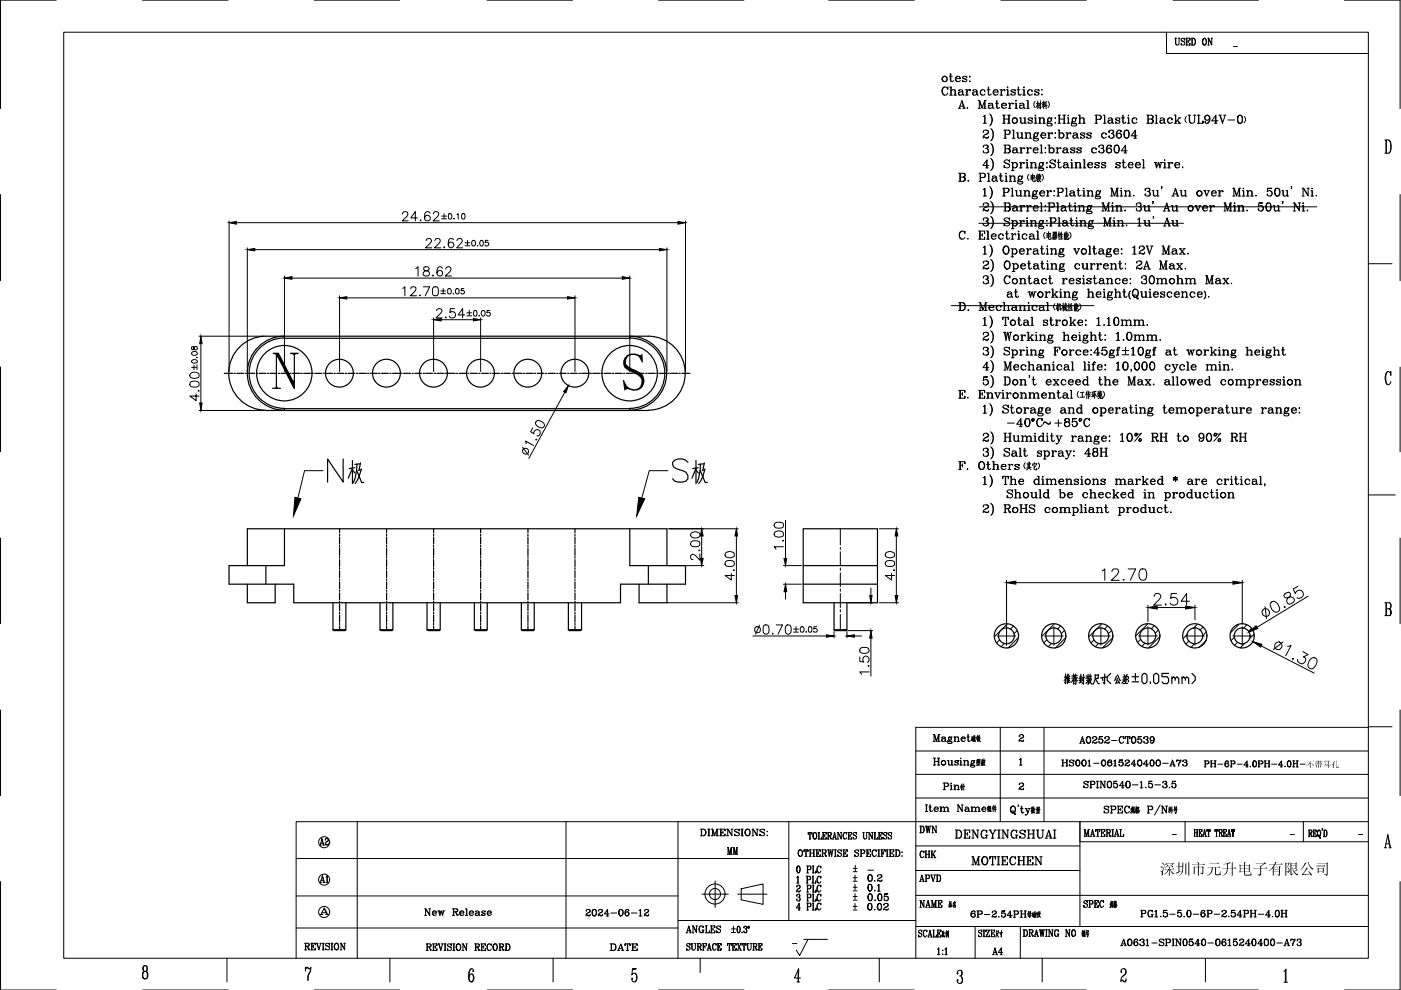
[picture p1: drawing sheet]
<svg xmlns="http://www.w3.org/2000/svg" width="297mm" height="210mm" viewBox="0 0 297 210" stroke-linecap="round" stroke-linejoin="round" font-family="sans-serif">
<defs><g id="words">
<g font-size="11.5">
<text x="57.6" y="82.5">N</text>
<text x="131.6" y="82.7">S</text>
</g>
<g font-size="4.9">
<text x="201.8" y="178.9">DENGYINGSHUAI</text>
<text x="205.3" y="184.5">MOTIECHEN</text>
</g>
<g font-size="4.4">
<text x="199" y="168.6">Pin针</text>
<text x="194" y="177.8">DWN</text>
<text x="67" y="180.3">A2</text>
<text x="153.5" y="182.4">MM</text>
<text x="194" y="183.1">CHK</text>
<text x="67" y="188.4">A1</text>
<text x="183.1" y="188">0.2</text>
<text x="194" y="188">APVD</text>
<text x="67" y="195.1">A</text>
<text x="183.1" y="192.3">0.05</text>
<text x="128.4" y="202.8">DATE</text>
<text x="209.5" y="203.6">A4</text>
</g>
<text font-size="3.3" x="245.9" y="185.4">深圳市元升电子有限公司</text>
<g font-size="2.6">
<text x="260.7" y="10.9">-</text>
<text x="255.4" y="64.2">.</text>
<text x="247.6" y="178.2">-</text>
<text x="272.7" y="178.2">-</text>
<text x="287.2" y="178.2">-</text>
<text x="183.1" y="185.6">-</text>
<text x="167.2" y="201.4">-</text>
</g>
<text font-size="1.8" x="276.9" y="162.7">不带耳孔</text>
</g></defs>
<!-- layer: from -->
<g fill="none" stroke="#000" stroke-width=".21">
<path d="M13.5 6.8h276.6v196.4h-276.6zM247.3 6.8v4.5h42.8M290.1 55.9h5M290.1 104.9h5.7M194.2 159.2h95.9M212.1 154.2v20M221.3 154.2v20M290.1 154.1h5M290.1 154.2h-95.9v49M75.7 174.2v29M120 174.2v29M143.7 174.2v29"/>
<path d="M167.2 174.2v21M194.2 179.4h34.8M194.2 169.2h95.9M194.2 164.2h95.9M251.3 174.2v4.3M276.3 174.2v4.3M290.1 178.5h-61.1v-4.3v22.2M290.1 174.2h-227.3v29M62.8 190h80.9M62.8 182h104.4M62.8 196.8h80.9M143.7 195.2h50.5"/>
<path d="M148.8 189.6h5.6M151.6 186.8v5.6M156.4 189.6h6.2M157.1 188.4l4.7-1v4.3l-4.7-.9zM170.4 199.2h5M171.3 199.2l-1.8 3.4-.7-1.1M194.2 184.6h34.8M194.2 189.8h95.9M194.2 196.4h95.9M206.7 196.4v6.8M216.3 196.4v6.8M48.1 203.2v5"/>
<path d="M82.7 203.2v5M117.3 203.2v5M148.4 203.2v3M186.4 203.2v5M221 203.2v5M255.6 203.2v5"/>
<circle cx="151.6" cy="189.6" r="2.13"/>
<circle cx="151.6" cy="189.6" r="1.17"/>
</g>
<!-- layer: 41 -->
<g fill="none" stroke="#000" stroke-width=".21">
<path d="M200.2 16.2a.58 .58 0 0 0-.4 .9 .58 .58 0 0 0 1 0 .58 .58 0 0 0-.4-.9 .59 .59 0 0 0-.6 .5 .59 .59 0 0 0 .4 .6M200.3 18.5a1.02 1.02 0 0 0 0 1.7M200.4 16.2l.3 .2a.63 .63 0 0 1-.3 .9M200.8 18.7l.2 .3v-.5l-.2 .2a.63 .63 0 0 0-.7-.2 .63 .63 0 0 0-.4 .6v.4a.65 .65 0 0 0 .5 .7 .65 .65 0 0 0 .8-.5M201.3 16.2h.6M201.3 18.5h.4v1.7M201.5 15.6v1.4l.2 .3 .5-.2M201.6 15.6l.1 1.7M201.6 18.5v1.7M201.7 19.3a.51 .51 0 0 1 .9 0v.9M202.2 19l.3 .3v.9M202.6 16.7h1a.59 .59 0 0 0-.8-.4 .59 .59 0 0 0-.2 .8 .59 .59 0 0 0 .8 .1l.2-.1"/>
<path d="M203.1 16.2l-.2 .1a.55 .55 0 0 0-.3 .6 .55 .55 0 0 0 .5 .4M203.4 19.1l-.2 .2 .3-.3 .6 .1v.8l.2 .3M203.4 16.3l.1 .4M203.5 19.5l-.3 .2 .3 .5M204.1 16.4l.9 .5v.3l-.3 .1-.4-.1-.2-.2v.3v-.1M204.1 19.1v.8v.2l.3 .1M204.1 19.3l-.9 .3v.3a.5 .5 0 0 0 .9 0M204.7 19h.3v1.2M204.9 16.4l.1-.2v.3l-.4-.3h-.3l-.2 .3 .9 .5M205 19v1.2M205.5 17.2h.2zM205.6 16.2l.1 .1-.1 .1z"/>
<path d="M205.7 19.1h-.1l.1 .2v-.3a.55 .55 0 0 0-.7 .5M206.4 19.1l-.1 .2 .2-.3 .6 .1 .2 1.1M206.5 19.5l-.2 .2 .2 .5M207.1 19.1v.8l.3 .3M207.1 19.3l-.8 .3-.1 .3a.5 .5 0 0 0 .9 0M208.3 19l-.4 .5v.4l.4 .3M208.8 19.3a.55 .55 0 0 0-.8-.1 .55 .55 0 0 0 0 .8 .55 .55 0 0 0 .8-.1M209.3 19h.6M209.5 18.5l.1 1.6 .3 .1 .3-.3M209.6 18.5l.1 1.7M210.6 19.5h1a.59 .59 0 0 0-.8-.4 .59 .59 0 0 0-.2 .9 .59 .59 0 0 0 .8 .1l.2-.2M211.1 19l-.2 .1a.6 .6 0 0 0-.3 .6 .6 .6 0 0 0 .5 .5"/>
<path d="M211.4 19.1l.1 .4M212 19h.3v1.2M212.3 19v1.2M213 19.1v.2l.1-.2a.5 .5 0 0 0-.8 .4M213.4 19h.3v1.2M213.5 18.5h.2l-.1 .1zM213.6 19v1.2M214.4 19.3l.9 .4-.1 .4-.2 .1-.5-.1-.1-.3v.4v-.2M215.2 19.1l.1-.1v.3l-.1-.2-.6-.1-.2 .1v.2l.9 .5M215.6 19h.7M215.9 18.5v1.6a.36 .36 0 0 0 .6-.2M215.9 18.5v1.3l.2 .4"/>
<path d="M216.8 19h.4v1.2M217 18.5h.2l-.1 .1zM217.1 19v1.2M218.3 19l-.4 .5 .1 .4 .3 .3M218.8 19.3h.1a.55 .55 0 0 0-.9-.1 .55 .55 0 0 0 0 .8 .55 .55 0 0 0 .9-.1M219.4 19.3l.9 .4-.1 .4-.2 .1-.5-.1-.1-.3v.4v-.2M220.2 19.1l.1-.1v.3l-.1-.2-.6-.1-.2 .1v.2l.9 .5M220.8 19.1h.2zM220.9 20v.2zM249.1 8.1h.4M249.2 8.1v1.1l.3 .4 .3-.1 .2-.3v-1.1M249.3 8.1v1.1l.2 .4"/>
<path d="M249.8 8.1h.4M250.4 8.5l.8 .6-.1 .4h-.5l-.2-.3v.4l.1-.2M251.1 8.4l.1-.3v.4l-.3-.4h-.2l-.3 .4 .1 .2 .7 .4M251.4 8.1h.9v.4v-.4M251.4 9.6h.9v-.4v.4M251.6 8.1v1.5M251.6 8.8h.4M252 8.5v.6M252.6 8.1h.5a.87 .87 0 0 1 0 1.5h-.5M252.7 8.1v1.5M252.8 8.1v1.5M253.1 8.1a.97 .97 0 0 1 0 1.5"/>
<path d="M255.3 8.1a.88 .88 0 0 0 0 1.5h.1a.88 .88 0 0 0-.1-1.5 .99 .99 0 0 0 0 1.5M255.4 8.1a.99 .99 0 0 1 0 1.5M256.1 8.1h.2l.6 1.3M256.1 9.6h.3M256.2 8.1v1.5M256.8 8.1h.3M256.9 8.1v1.5l-.6-1.3M201.3 20.2h.6M202.2 20.2h.6M203.2 23h.5M203.2 36.7l1.3 .1 .1 .4-.3 .4M203.2 38.5l1.3-.2 .1-.2v-.4l-.3-.1 .3 .3-.1 .4-.2 .2"/>
<path d="M203.4 23l.5-1.7 .6 1.7M203.5 22.5h.8M203.5 36.7v1.8M203.6 36.7v1.8M203.9 21.5l.5 1.5M204.1 23h.5M204.3 36.7l.2 .2v.5l-.2 .2h-.7M204.7 20.2h.6M205 22.9h.2zM205.2 38.3h.2l-.1 .2zM207.4 23h.5M207.4 21.3h.3l.5 1.5"/>
<path d="M207.6 36.7h.9a.44 .44 0 0 1 .5 .5 .44 .44 0 0 1-.5 .4h-.6M207.6 38.5h.5M207.6 23v-1.7l.6 1.7 .6-1.7v1.7M207.8 36.7v1.8M207.9 36.7v1.8M208.5 24.7l.3-.3v1.7M208.5 26.1h.7M208.5 27.9v.2v-.1a.59 .59 0 0 1 .6-.4 .59 .59 0 0 1 .5 .5l-.3 .3-.5 .1a.61 .61 0 0 0-.3 .8M208.5 31.1v.1a.55 .55 0 0 1 .5-.5 .55 .55 0 0 1 .5 .5l-.1 .2-.4 .1M208.5 36.7l.3 .4-.1 .5h-.2M208.5 23h.6M208.8 21.3h.3"/>
<path d="M208.8 24.5v1.6M208.8 40v1.6M208.8 21.3v1.7M209 35.6h.5M209.2 27.6l.3 .3a.75 .75 0 0 1-.7 .6M209.2 30.8l.2 .2-.1 .4-.1 .1a.48 .48 0 0 1 .4 .4 .48 .48 0 0 1-.4 .5h-.6l-.1-.4v.1M209.2 34.1v1.5M209.3 36.7h.4v1.8M209.3 38.5h.6M209.4 31.7a.44 .44 0 0 1 .1 .4 .44 .44 0 0 1-.3 .3M209.6 29.1l-.3 .1-.8-.1M209.6 28.9l-.2 .4h-.3l-.4-.2"/>
<path d="M209.6 36.7v1.8M209.7 22l.2-.1 .5 .1 .2 1M209.7 35.1h-1.3l.9-1.2v1.7M209.9 22.3a.32 .32 0 0 0-.3 .3 .32 .32 0 0 0 .3 .4M209.9 24.1a1.75 1.75 0 0 1 0 2.6M209.9 39.5a1.75 1.75 0 0 1 0 2.6M210 24.3l.3 .9-.1 1-.2 .3M210 39.7l.3 1-.1 .7-.2 .6M210 27.3a1.75 1.75 0 0 1 0 2.6M210 30.5a1.68 1.68 0 0 1 0 2.5M210 33.6a1.75 1.75 0 0 1 0 2.6M210.2 27.4l.4 1-.2 1-.2 .3"/>
<path d="M210.2 30.6l.4 .9-.1 .8-.3 .6M210.2 33.8l.4 .9-.2 1-.2 .3M210.4 22v.8l.3 .2M210.4 22.2l-.8 .2-.1 .2 .1 .3 .3 .1 .5-.2M210.5 37.4l-.1 .2 .2-.3 .6 .1 .2 1.1M210.6 37.8l-.2 .2 .2 .5M211.1 21.9h.6M211.2 37.4v.8l.3 .3M211.2 37.6l-.6 .2-.3 .2a.46 .46 0 0 0 .4 .5 .46 .46 0 0 0 .5-.3M211.3 21.3l.1 1.6 .3 .1 .2-.2M211.4 21.3l.1 1.7M211.8 37.3h.7"/>
<path d="M212 20.2h.6M212.1 36.7v1.4l.2 .4 .4-.3M212.2 36.7l.1 1.8M212.4 22.3h1a.59 .59 0 0 0-.8-.4 .59 .59 0 0 0-.3 .9 .59 .59 0 0 0 .9 .1l.2-.1M212.6 39.9h.9l.5 .3-.2 .5-.9 .1M212.6 26.1h.6M212.6 24.4h.6M212.8 21.9h-.2a.55 .55 0 0 0-.2 .6 .55 .55 0 0 0 .4 .5M212.8 27.6l1.3 .1-.1 .7-.8 .1M212.8 30.8h1.2l.1 .6-.3 .1M212.8 32.4h1.2l.2-.6-.4-.3 .3 .3-.1 .5-.2 .1M212.8 24.4v1.7"/>
<path d="M212.8 39.9v1.7M212.8 29.3h.6M212.9 34.3l1 .5a.54 .54 0 0 1-.1 .8 .54 .54 0 0 1-.8-.3l-.1-.2v.5l.1-.3M212.9 24.4v1.7M212.9 39.9v1.7M212.9 25.2h1M213.1 37.3h.3v1.2M213.1 27.6v1.7M213.1 30.8v1.6M213.1 38.5h.5M213.2 27.6v1.7M213.2 30.8v1.6"/>
<path d="M213.2 21.9l.1 .4M213.2 36.8h.2zM213.3 37.3v1.2M213.4 20.2h.6M213.5 39.9l.4 .3-.1 .4-.3 .2M213.6 26.1h.6M213.6 24.4h.6M213.8 27.6l.3 .3-.1 .5-.2 .1M213.8 30.8l.2 .1v.5l-.8 .1M213.8 23h.6M213.8 21.9h.3v1.1M213.9 24.4v1.7"/>
<path d="M214 34.1v-.2v.5a.54 .54 0 0 0-.5-.6 .54 .54 0 0 0-.5 .7l1 .5M214 24.4v1.7M214 38.5h.5M214 37.3h.3v1.2M214 21.9v1.1M214.2 37.3v1.2M214.3 37.6l.1-.2a.54 .54 0 0 1 .8 .2v.9M214.4 39.9h.3v1.7M214.4 34.5h.3v1.7M214.4 36.2h.6M214.6 27.6h.3v1.7M214.6 29.3h.6"/>
<path d="M214.6 39.9v1.7M214.7 34.5v1.7M214.7 21.9v.2l.2-.1-.2-.1a.53 .53 0 0 0-.6 .4M214.7 34.7a.56 .56 0 0 1 .9-.1 .56 .56 0 0 1 0 .8 .56 .56 0 0 1-.9-.1M214.9 31.5h-.2l.3-.2 .5 .1 .1 .8 .2 .2M214.9 37.3l.2 .3v.9M214.9 27.6v1.7M214.9 38.5h.5M215 31.8l-.3 .2 .3 .4M215.1 25a.58 .58 0 0 0-.4 .9 .58 .58 0 0 0 .9 0 .58 .58 0 0 0-.3-.9 .59 .59 0 0 0-.6 .5 .59 .59 0 0 0 .4 .6M215.2 21.9h.3v1.1M215.2 23h.6"/>
<path d="M215.3 25l.3 .5v.4l-.3 .2M215.3 34.5l.3 .5v.3l-.3 .3M215.3 21.4h.2zM215.4 21.9v1.1M215.5 28.2h.3v.9l.3 .2M215.6 31.5v.7l.3 .2M215.6 31.7l-.9 .1v.2v.4h.3l.6-.2M215.8 28.2v1a.56 .56 0 0 0 .8-.1M215.8 38.3l1 .2v.4l-.3 .1-.7-.1v-.4h.3M215.9 37.9v.6l.9 .1M216.1 37.4l-.2 .2 .2 .4M216.1 25h.4v.9l.2 .2"/>
<path d="M216.1 34.5h.4v1.1M216.1 35.6h.6M216.2 31.3h.3v1.1M216.2 32.4h.6M216.3 22l.2-.1h.5l.1 .9 .2 .2M216.4 25v.9a.5 .5 0 0 0 .9 0M216.4 28.2h.3v1.1M216.4 34.5v1.1M216.5 22.3a.32 .32 0 0 0-.3 .3 .32 .32 0 0 0 .3 .4M216.5 31.3v1.1M216.5 37.4l.1 .2-.1 .4M216.6 28.2v1.1h.4"/>
<path d="M216.7 37.4l.1-.1-.2 .1M216.8 20.2h.6M217 22v.8l.3 .2M217 22.2l-.8 .2-.1 .2 .1 .3 .3 .1 .5-.2M217 25h.3v1.1M217.1 34.5v.2v-.2a.52 .52 0 0 0-.6 .5M217.2 31.4v.1h.1l-.1-.2a.53 .53 0 0 0-.7 .5M217.3 25v1.1h.3M217.3 29.3h.6M217.3 28.2h.3v1.1M217.5 34.5h.4v1.1M217.5 28.2v1.1"/>
<path d="M217.5 35.6h.6M217.6 28.4a.51 .51 0 0 1 .9 0v.9M217.6 31.3h.3v1.1M217.6 32.4h.6M217.7 21.3h.3v1.7M217.7 23h.5M217.7 33.9l.2 .1-.2 .1zM217.7 34.5v1.1M217.9 31.3v1.1M217.9 21.3v1.7M218 25.2l.9 .6-.1 .3h-.2h-.4l-.2-.3v.3l.1-.2M218.1 37l-.2 .6 .3 .6"/>
<path d="M218.2 28.2l.2 .2v.9M218.2 29.3h.5M218.4 35.6h.6M218.4 34.5h.3v1.1M218.6 31.4v.1v-.2a.53 .53 0 0 0-.7 .5M218.6 34.5v1.1M218.6 37.1v1M218.7 34.7l.2-.2a.54 .54 0 0 1 .7 .2v.9M218.8 25.2l.1-.2v.3l-.2-.2-.5-.1-.2 .3 .9 .5M218.9 36.9v1.4l.6 .2-.1-.4M219.1 29.1l1 .3 .1 .2-.3 .3h-.5l-.3-.3v-.2l.3-.1M219.1 31.8h1a.54 .54 0 0 0-.7-.4 .54 .54 0 0 0-.4 .6 .54 .54 0 0 0 .7 .4l.4-.2"/>
<path d="M219.1 37.6h-.4M219.3 25h.3v1.1M219.3 28.8l-.2 .3 .1 .2 .7 .1 .3 .2M219.3 34.5l.2 .2v.9M219.3 37.2v.7h-.7M219.3 26.1h.6M219.3 35.6h.6M219.3 37.2l-.7 .1M219.4 28.2v.7M219.5 21.5l-.3 .7 .3 .6M219.5 24.4l.1 .1-.1 .1zM219.5 31.3a.57 .57 0 0 0-.4 .6 .57 .57 0 0 0 .4 .5"/>
<path d="M219.5 25v1.1M219.9 28.2v.7M219.9 37.6v.7M219.9 31.4l.1 .4M219.9 36.9l-.3 .8M220 28.2h.2l-.3 .1M220 21.4v1.6M220 22.1l.2 .2M220 21.9l-.2 .8M220 37.5l-.2 .1M220 38l-.2 .3M220.1 37.2l-.2 .1"/>
<path d="M220.1 37.8l-.4 .1M220.1 37l-.2 1.5M220.2 26.1h.6M220.2 25h.3v1.1M220.3 35.4v.1l.9 .2v.4h-.9v-.4l.2-.1M220.3 38.1l.4 .4M220.3 21.9h-.5M220.3 37.2v.6M220.3 37.7h.3M220.4 35.1l-.1 .5 1 .2M220.4 25v1.1M220.4 36.9v.2"/>
<path d="M220.5 25.2l.1-.1a.54 .54 0 0 1 .8 .1v.9M220.5 30.8h.3v1.6M220.5 34.5l-.1 .2 .1 .5M220.5 32.4h.6M220.6 21.4v1.7l-.2-.3M220.6 21.9l-.5 .9M220.6 37.8l-.5 .8M220.6 37.2l-.1 .5M220.6 37.9h-.3M220.7 37.1l-.5 .1M220.7 37.4l-.5 .1M220.8 28.7h.9a.58 .58 0 0 0-.6-.5 .58 .58 0 0 0-.5 .7 .58 .58 0 0 0 .7 .4l.4-.2"/>
<path d="M220.8 21.9l-.5 .1M220.8 30.8v1.6M220.9 37l.3 .6-.3 .6M221 34.5l.1 .2-.1 .5M221 21.7l.2 .2M221.1 25l.2 .2v.9M221.1 26.1h.6M221.2 28.2h-.2l-.2 .5v.4l.4 .2M221.2 34.5h.1l-.2 .1M221.3 22.1l-.4 .7M221.3 22.2l.1 .2M221.3 21.4v1.6"/>
<path d="M221.4 21.6l-.1 .5M221.5 22.1h-.5M221.5 28.2l.2 .5M221.5 31.4h.2zM221.5 32.4h.2zM221.5 22l.2 .3M221.5 21.7l.2 .2M221.8 21.4v1.7M221.9 34.5h.1v.1zM221.9 35.5l.1-.1v.1zM222 25.9l.1 .2 .9 .1v.4h-1v-.4l.3-.1M222 22.4l-.6 .2"/>
<path d="M222.1 28.2h.3v1.1M222.1 29.3h.6M222.2 25.6l-.1 .5 1 .3M222.2 30.8h.4v1.6M222.2 21.5l.3 .7-.3 .6M222.3 25.1l-.1 .1 .1 .6M222.4 28.2v1.1M222.4 30.8v1.6M222.6 31.5a.54 .54 0 0 1 .7 0 .54 .54 0 0 1 0 .8 .54 .54 0 0 1-.7-.1M222.6 34.3l1 .5a.55 .55 0 0 1-.3 .9 .55 .55 0 0 1-.7-.6v.5l.1-.3M222.7 25.1l.2 .1-.2 .6M222.9 25.1l.2-.1-.2 .2"/>
<path d="M223 31.3l.2 .1a.55 .55 0 0 1 .2 .6 .55 .55 0 0 1-.4 .4M223.1 28.2v.2l.1-.1-.1-.1a.52 .52 0 0 0-.7 .5M223.6 25.1h.2v.1zM223.6 26.1l.2-.2v.2zM223.6 28.2h.2zM223.6 29.2h.2v.1zM223.6 34.1l.2-.2v.5a.54 .54 0 0 0-.6-.6 .54 .54 0 0 0-.5 .7l1.1 .5M223.9 31.3h.3v1.1M223.9 32.4h.6M224.1 39.9l1.2 .1v.7l-.9 .1M224.1 31.3v1.1M224.1 34.5h.7"/>
<path d="M224.3 39.9v1.7M224.3 26.1h.5M224.3 24.4h.5M224.3 27.6h.3v1.7M224.4 33.9l.1 1.6a.36 .36 0 0 0 .5-.2M224.4 39.9v1.7M224.5 33.9v1.4l.1 .3M224.5 24.4v1.7M224.5 27.6v1.7M224.6 28.4a.53 .53 0 0 1 .8-.1 .53 .53 0 0 1 0 .8 .53 .53 0 0 1-.8 0M224.6 25.2h1M224.6 24.4v1.7"/>
<path d="M224.8 31.4v.1h.2l-.2-.2a.53 .53 0 0 0-.6 .5M225 39.9l.3 .3v.4l-.3 .2M225.1 28.2h.2a.6 .6 0 0 1 .2 .6 .6 .6 0 0 1-.4 .5M225.3 26.1h.6M225.3 24.4h.6M225.5 31.5h-.1l.3-.2 .5 .1 .1 .8 .2 .2M225.6 34.6l.1-.1h.5l.2 .3 .2 .8M225.6 24.4v1.7M225.7 31.8l-.3 .2 .3 .4M225.7 24.4v1.7M225.7 35l-.2 .2 .2 .4M225.9 39.9h.3v1.7"/>
<path d="M226 29.3h.6M226 28.2h.3v1.1M226.1 39.9v1.7M226.2 25h.4v1.1M226.2 31.5v.7l.4 .2M226.2 31.7l-.8 .1-.1 .2 .1 .4h.3l.5-.2M226.2 26.1h.6M226.2 28.2v1.1M226.3 34.6v.7l.4 .3M226.3 34.8l-.8 .2-.1 .3a.5 .5 0 0 0 .9 0M226.5 24.4v.2zM226.5 25v1.1"/>
<path d="M227 28.2l-.1 .1 .1 .1v-.2a.55 .55 0 0 0-.7 .5M227 31.5l.9 .5v.3l-.3 .1h-.5l-.1-.3v.3l.1-.1M227 34.5h.3v1.1M227 35.6h.6M227.2 25.9l1 .3v.4h-1v-.4l.2-.1M227.2 33.9l.1 .1-.1 .1zM227.2 34.5v1.1M227.4 25.6l-.2 .3 .1 .2 1 .3M227.4 25.1v.7M227.6 28.3v.1l.2-.2 .5 .1 .3 1M227.8 28.7l-.2 .2 .2 .4M227.8 31.5l.1-.2v.4l-.3-.4h-.4l-.2 .4 .9 .4"/>
<path d="M227.9 35.6h.6M227.9 34.5h.3v1.1M228 25.1v.7M228.1 25.1l.2-.1-.3 .2M228.1 34.5v1.1M228.2 34.7l.1-.2a.54 .54 0 0 1 .8 .2v.9M228.3 28.3v.8l.3 .2M228.3 28.5l-.9 .4a.46 .46 0 0 0 .4 .4 .46 .46 0 0 0 .5-.2M228.3 31.5l.9 .5v.4h-.6l-.3-.3v.3l.2-.1M228.6 39.9v1.6a.36 .36 0 0 0 .6-.2M228.6 39.9v1.3l.2 .4M228.6 26.1h.6"/>
<path d="M228.6 24.4h.4v1.7M228.8 34.5l.2 .2v.9M228.8 35.6h.5M228.9 24.4v1.7M229 25.2l.2-.1a.49 .49 0 0 1 .7 .1v.9M229.1 28.4l.9 .5v.2l-.3 .2h-.3l-.3-.3v.3l.1-.2M229.2 31.5v-.2v.4l-.1-.3-.5-.1-.3 .2v.2l.9 .4M229.5 25l.3 .2v.9M229.5 26.1h.6M229.7 33.9h.3v1.7M229.7 35.6h.5M229.7 40h.2z"/>
<path d="M229.9 28.3l.1-.1v.3l-.2-.3h-.5l-.2 .1v.2l.9 .5M229.9 33.9v1.7M230.4 28.4l.9 .5-.2 .4h-.4l-.3-.3v.3l.2-.2M230.7 35h.9a.56 .56 0 0 0-.9-.4 .56 .56 0 0 0 .2 .9h.6l.1-.2M231.1 34.5a.59 .59 0 0 0-.4 .5 .59 .59 0 0 0 .4 .6M231.3 28.3v-.1v.3l-.1-.3h-.5l-.3 .1v.2l.9 .5M231.5 34.5l.1 .5M231.9 31.3a.57 .57 0 0 0-.4 .6 .57 .57 0 0 0 .4 .5M232.1 24.4h1l.4 .3a.46 .46 0 0 1-.4 .6h-.6M232.1 34.7l.9 .5v.3l-.2 .1-.5-.1-.2-.2v.3l.1-.2M232.1 26.1h.6M232.4 31.5l-.1 .2h.2a.56 .56 0 0 0-.9-.2 .56 .56 0 0 0 0 .9 .56 .56 0 0 0 .9-.2"/>
<path d="M232.4 24.4v1.7M232.5 24.4v1.7M233 34.6v-.1v.3l-.1-.3h-.5h-.2l-.1 .3 .9 .5M233 31.1v.1l.1-.4h.8v.6l-.5 .1M233.1 24.4l.3 .3-.1 .5-.2 .1M233.5 34.7l.9 .5-.2 .4-.5-.1-.2-.2v.3l.1-.2M233.7 30.8l.2 .2v.4l-.2 .1h.2a.46 .46 0 0 1 .2 .6 .46 .46 0 0 1-.4 .3h-.6l-.1-.4v.1M233.9 24.4h.3v1.7M233.9 31.7v.6l-.2 .1M233.9 26.1h.6M234 28.2l-.4 .5 .1 .4 .3 .2M234.2 24.4v1.7"/>
<path d="M234.3 34.6l.1-.1v.3l-.3-.3h-.3h-.2l-.1 .3 .9 .5M234.5 28.4l.1 .1a.55 .55 0 0 0-.9-.2 .55 .55 0 0 0 0 .9 .55 .55 0 0 0 .9-.1M235.1 25.2l.2-.2 .4 .1 .2 .2 .1 .8M235.1 27.9l.2 .1-.2 .1v-.1a.55 .55 0 0 1 .6-.4 .55 .55 0 0 1 .4 .5l-.5 .2M235.1 30.8a1.03 1.03 0 0 0-.2 1.6h.2M235.3 25.5a.32 .32 0 0 0-.3 .3 .32 .32 0 0 0 .3 .3M235.3 31.4l.3 .4v.4l-.3 .2M235.4 39.9h.4l.5 1.4M235.6 31l-.2 .1 .2 .1v-.4h-.2a.65 .65 0 0 0-.8 .7v.5a.55 .55 0 0 0 .8 .4 .55 .55 0 0 0-.1-1l-.4 .1-.2 .3M235.8 25.2v.7l.3 .2M235.8 25.3l-.8 .3-.1 .2 .1 .3a.54 .54 0 0 0 .8-.2M235.8 27.6l.2 .2v.4l-.2 .1a.51 .51 0 0 1 .4 .5 .51 .51 0 0 1-.4 .5l-.7-.2v-.3l.2 .1-.2 .1"/>
<path d="M236 28.5l.1 .5-.3 .3M236.5 25.2l.9 .6-.1 .3h-.1h-.5l-.2-.3v.3l.1-.2M236.6 34.7l.9 .5-.1 .3-.2 .1-.4-.1-.2-.2v.3l.1-.2M236.7 30.8a.98 .98 0 0 0 0 1.6h.1a.92 .92 0 0 0 .6-.8 .92 .92 0 0 0-.6-.8h-.1a1.07 1.07 0 0 0 0 1.6M236.8 30.8l.3 .1 .1 .6-.1 .8-.3 .1M236.8 39.9h.4M236.9 39.9v1.7M237.2 27.6a1.07 1.07 0 0 0 0 1.7M237.3 25.2l.1-.2v.3l-.2-.2-.4-.1-.2 .1-.1 .2 .9 .5M237.3 28.2l.4 .5v.4l-.4 .2M237.4 34.6l.1-.1v.3l-.2-.3h-.5h-.1l-.1 .3 .9 .5M237.7 27.8l-.2 .1 .2-.1a.52 .52 0 0 0-.5-.2 .52 .52 0 0 0-.4 .4 .9 .9 0 0 0 .1 1.2 .52 .52 0 0 0 .8-.1 .52 .52 0 0 0-.2-.7 .52 .52 0 0 0-.7 .3"/>
<path d="M237.7 39.9v.1zM237.8 25h.6M237.9 34.5h.7M238 24.4l.1 1.7a.36 .36 0 0 0 .6-.2M238.1 24.4v1.4l.2 .3M238.1 33.9v1.4l.3 .3 .4-.3M238.2 33.9l.2 1.7M238.3 32.4h.6M238.6 30.9v1.5M238.8 27.6a.93 .93 0 0 0-.5 .9 .93 .93 0 0 0 .6 .8 .97 .97 0 0 0 0-1.7h-.1a1.03 1.03 0 0 0 0 1.7M238.9 27.6l.2 .1a1.33 1.33 0 0 1-.2 1.6M239 25h.3v1.1"/>
<path d="M239 32h-1.3l.9-1.2v1.6M239 26.1h.6M239.3 24.4v.2zM239.3 35h.9a.56 .56 0 0 0-.9-.4 .56 .56 0 0 0 .1 .9h.7l.1-.2M239.3 25v1.1M239.7 34.5a.59 .59 0 0 0-.4 .5 .59 .59 0 0 0 .4 .6M240.1 34.5v.5M240.4 29.3h.6M240.5 25l-.4 .5v.4l.4 .2M240.7 27.7v1.6M240.8 35h1a.59 .59 0 0 0-.8-.5 .59 .59 0 0 0-.3 .9 .59 .59 0 0 0 .9 .1l.2-.2M241 25.2v.2a.5 .5 0 0 0-.6-.5 .5 .5 0 0 0-.4 .7 .55 .55 0 0 0 .4 .5 .55 .55 0 0 0 .6-.2"/>
<path d="M241.1 28.8h-1.3l.9-1.2v1.7M241.2 34.5h-.2a.6 .6 0 0 0-.2 .6 .6 .6 0 0 0 .4 .5M241.6 34.5l.1 .5M242.2 33.9h.3v1.7M242.2 35.6h.5M242.4 33.9v1.7M243.1 24.4h1l.4 .2v.3l-.4 .3M243.1 26.1h1.2l.2-.5-.4-.4 .4 .4v.2l-.4 .3M243.4 24.4v1.7M243.4 39.9l.3 .2-.1 .4-.2 .1a.48 .48 0 0 1 .5 .5 .48 .48 0 0 1-.5 .5l-.6-.2-.1-.2h.2h-.1M244.1 24.4l.2 .2a.36 .36 0 0 1 .1 .4 .36 .36 0 0 1-.3 .2h-.7M244.7 34.5h.5"/>
<path d="M244.9 24.4h.3v1.7M244.9 34.5l.3 1.1 .4-1.1 .3 1.1 .3-1.1M244.9 26.1h.6M245 34.5l.2 .8M245.2 24.4v1.7M245.7 34.5l.2 .8M246 34.5h.5M246 25.2l.2-.2 .6 .2 .2 .9M246.2 25.5a.32 .32 0 0 0-.2 .3 .32 .32 0 0 0 .2 .3M246.4 39.7h-.2l.1-.2-.1 .5M246.7 34.5h.3v1.1M246.7 35.6h.6"/>
<path d="M246.8 25.2v.7l.1 .2h.2M246.8 25.3l-.8 .3-.1 .3a.5 .5 0 0 0 .9 0M246.9 33.9v.2zM246.9 34.5v1.1M247.6 35.6h.5M247.6 34.5h.3v1.1M247.8 34.5v1.1M248 25l-.2 .1a.6 .6 0 0 0-.2 .6 .6 .6 0 0 0 .4 .4M248.5 25.2v.2l.1-.1a.58 .58 0 0 0-.9-.2 .58 .58 0 0 0 0 .9 .58 .58 0 0 0 .9-.1M248.6 34.5l-.1 .1 .1 .1v-.2a.55 .55 0 0 0-.7 .5M249 26.1h.5M249 24.4h.3v1.7"/>
<path d="M249.2 35h.9a.58 .58 0 0 0-.7-.5 .58 .58 0 0 0-.4 .6 .58 .58 0 0 0 .7 .5l.4-.3M249.2 24.4v1.7M249.5 34.5h-.1l-.2 .5v.3l.3 .3M249.6 25.5l.5 .6M249.7 25.5l.5 .6M249.9 26.1h.5M249.9 25h.5M249.9 34.5l.1 .5M250.1 25l-.8 .8M250.7 35.4v.2zM251.5 24.7l-.2 .7 .3 .6M251.9 24.4h.6"/>
<path d="M252.1 24.4v1.2a.58 .58 0 0 0 .6 .5 .58 .58 0 0 0 .6-.5v-1.2M252.2 24.4v1.2l.5 .5M253 24.4h.5M253.9 26.1h1.2v-.5l-.1 .5M253.9 24.4h.5M254.1 24.4v1.7M254.2 24.4v1.7M255.9 24.4l-.5 .5 .3 .5 .2 .1M256 24.4a.99 .99 0 0 1 0 1.7M256.5 25a.55 .55 0 0 1-.7 .5 .55 .55 0 0 1-.4-.8 .55 .55 0 0 1 .9-.2 .99 .99 0 0 1-.3 1.6h-.4l-.2-.3h.2v.1M257.5 26.1h.5M257.7 24.6v1.5"/>
<path d="M258.2 25.6h-1.3l.9-1.2v1.7M258.4 24.4h.5M258.6 24.4l.6 1.7 .6-1.7M258.7 24.4l.5 1.5M259.4 24.4h.5M260.3 25.4h1.5M261.4 39.9h.3l.5 1.4M262.7 39.9h.4M262.8 24.4a1.24 1.24 0 0 0-.2 1.7 .58 .58 0 0 0 .8-.3v-.4a.78 .78 0 0 0-.4-1h-.2a1.15 1.15 0 0 0 0 1.7M262.8 39.9v1.7M263 24.4a1.15 1.15 0 0 1 0 1.7M263.5 40h.2z"/>
<path d="M263.8 24.7l.3 .7-.3 .6M268.8 40l.8-.1h-.8l-.1 .8a.59 .59 0 0 1 .8-.2 .59 .59 0 0 1 0 .9 .59 .59 0 0 1-.8-.2v-.1v.1M270.7 39.9a.92 .92 0 0 0-.5 .8 .92 .92 0 0 0 .5 .9h.2a.92 .92 0 0 0 .5-.9 .92 .92 0 0 0-.5-.8 .93 .93 0 0 0-.3 1.6l.1 .1M270.9 39.9a.98 .98 0 0 1 0 1.7M273.9 39.7h-.2l.1-.2-.1 .5M276.1 39.9h.3l1 1.5M276.3 39.9v1.7M277.1 39.9h.5M277.4 39.9v1.7l-1-1.6M278.2 39.9v.1zM293.6 29.7h.8a2.1 2.1 0 0 1 0 2.8h-.8M293.9 29.7v2.8"/>
<path d="M294.4 29.7a2.33 2.33 0 0 1 0 2.8M5.1 56.9h1.7l-1.5 1M5.1 56.7v.5M5.1 58.6v.7M5.1 59.5v.5M5.1 59.7l1.7 1.2M5.1 59h1.7M5.1 58.9h1.7M5.1 58.1h1.7M6.6 56.9l-1.5 1v.4M6.8 57.8v.5M6.8 58.6v.7"/>
<path d="M6.8 59.5v.5M6.8 59.8l-1.7 1.1M6.8 59.7l-1.7 1.1M10.2 56.2a.84 .84 0 0 0 1 .7 .84 .84 0 0 0 .6-1.1 .84 .84 0 0 0-1.2-.4 .78 .78 0 0 0-.2 1.1 .78 .78 0 0 0 1.1 .2l.4-.5M10.2 56a.92 .92 0 0 1 .9-.6 .92 .92 0 0 1 .8 .6M10.2 53.3h1.7l-1.6 1.2M10.2 53v.6M10.2 54.5h1.7M11.4 59.3l-.6 1.3-.4 .1-.2-.5a.61 .61 0 0 1 .5-.9h-.5l.2 .1M11.4 57.4l-.6 1.2-.4 .2-.2-.5a.61 .61 0 0 1 .5-.9h-.5l.2 .1M11.7 58.6l.2 .2h-.5a.78 .78 0 0 0 .3-1.4l-.5 .1-.6 1.3M11.7 53.3l-1.5 1.2v.3"/>
<path d="M11.9 54.3v.5M203.9 49a.97 .97 0 0 0 0 1.7M204.5 49.2l.1 .3v-.5l-.1 .2a.72 .72 0 0 0-.9 0 .72 .72 0 0 0-.2 .9 .63 .63 0 0 0 .5 .6 .63 .63 0 0 0 .7-.4M205.2 50.6h.1zM207.5 49h1.3v.5l-.1-.5M207.5 50.7h1.3v-.4l-.1 .4M207.7 49v1.7M207.8 49v1.7M207.8 49.8h.5M208.3 49.5v.6M208.5 40.2l.3-.3v1.7M208.5 52.5l.3-.3v1.7"/>
<path d="M208.5 41.6h.7M208.5 53.9h.7M208.5 43.3l.1 .2h-.1a.55 .55 0 0 1 .6-.5 .55 .55 0 0 1 .4 .7l-.7 .3a.61 .61 0 0 0-.3 .7M208.5 46.5v.2v-.1a.55 .55 0 0 1 .6-.4 .55 .55 0 0 1 .4 .5l-.5 .2M208.5 55.7a.59 .59 0 0 1 .6-.4 .59 .59 0 0 1 .5 .5l-.3 .4-.5 .1a.61 .61 0 0 0-.3 .8M208.5 58.8v.1a.54 .54 0 0 1 .5-.5 .54 .54 0 0 1 .5 .6l-.1 .2h-.4M208.8 52.2v1.7M209.2 43l.1 .1a.34 .34 0 0 1 .1 .6l-.6 .3M209.2 46.2l.2 .3-.1 .3-.1 .1a.51 .51 0 0 1 .4 .5 .51 .51 0 0 1-.4 .5l-.6-.1-.1-.4v.2M209.2 49h.3v1.7M209.2 55.3l.3 .4a.75 .75 0 0 1-.7 .6M209.2 58.5a.45 .45 0 0 1 .1 .7h-.1a.48 .48 0 0 1 .4 .5 .48 .48 0 0 1-.4 .5l-.6-.1-.1-.4v.2"/>
<path d="M209.2 50.7h.5M209.4 47.1l.1 .5-.3 .3M209.4 59.3a.49 .49 0 0 1-.1 .8l-.1 .1M209.4 49v1.7M209.6 44.5l-.3 .2-.8-.2M209.6 44.4l-.2 .3h-.3l-.4-.2M209.6 56.8l-.3 .1h-.8M209.6 56.6l-.2 .5h-.3l-.4-.3M209.9 51.9a1.75 1.75 0 0 1 0 2.6M210 52l.3 1-.1 .9-.2 .4M210 42.7a1.75 1.75 0 0 1 0 2.6M210 45.9a1.75 1.75 0 0 1 0 2.6"/>
<path d="M210 55a1.69 1.69 0 0 1 0 2.6M210 58.1a1.75 1.75 0 0 1 0 2.6M210.2 42.9l.4 1-.2 .9-.2 .3M210.2 46l.4 1-.2 1-.2 .3M210.2 50.1h1a.56 .56 0 0 0-.9-.4 .56 .56 0 0 0 .1 .9l.4 .1 .4-.2M210.2 55.2l.4 1-.2 .9-.2 .3M210.2 58.3l.4 1-.1 .7-.3 .6M210.6 49.6l-.3 .2a.63 .63 0 0 0 .3 .9M211.1 49.7v.4M212.2 49.6a.59 .59 0 0 0-.4 .5 .59 .59 0 0 0 .4 .6M212.6 41.6h.6M212.6 49.8v.2l.1-.1a.55 .55 0 0 0-.8-.2 .55 .55 0 0 0 0 .9 .55 .55 0 0 0 .8-.1"/>
<path d="M212.8 43l1.2 .1 .2 .4-.2 .3-.2 .1M212.8 44.7h1.2l.2-.5-.2-.3h-.2l.3 .3-.1 .5h-.2M212.9 46.6l1.1 .6a.56 .56 0 0 1-.4 .7 .56 .56 0 0 1-.7-.5v.5l.1-.2M213.1 43v1.7M213.2 43v1.7M213.2 49.6h.6M213.2 52.2a.89 .89 0 0 0-.6 .9 .89 .89 0 0 0 .8 .8 .89 .89 0 0 0 .6-.9 .89 .89 0 0 0-.8-.8 .97 .97 0 0 0 0 1.7M213.4 49l.1 1.6a.36 .36 0 0 0 .5-.1M213.4 52.2a1.04 1.04 0 0 1 0 1.7M213.5 49l.1 1.7M213.5 55.3a.9 .9 0 0 0-.6 .9 .9 .9 0 0 0 .7 .9 .89 .89 0 0 0 .6-.9 .89 .89 0 0 0-.7-.9 .97 .97 0 0 0 0 1.8M213.5 58.5a.97 .97 0 0 0 0 1.7"/>
<path d="M213.6 55.3a.97 .97 0 0 1 0 1.8M213.8 43l.3 .3-.1 .5-.8 .1M214 46.5v-.3v.5a.54 .54 0 0 0-.5-.5 .54 .54 0 0 0-.5 .6l1 .5M214 58.7l.1 .3v-.5l-.1 .2a.77 .77 0 0 0-1 .1 .77 .77 0 0 0 .1 1.1l.1 .2 .4 .1 .5-.4M214.4 49.6h.3v1.1M214.4 52.7h.3v1.8M214.4 41.6h.5M214.4 50.7h.5M214.4 54.5h.5M214.4 46.8h.3v1.7M214.4 48.5h.6M214.6 49.6v1.1"/>
<path d="M214.6 52.7v1.8M214.6 55.9h.3v1.7M214.6 57.6h.6M214.7 53a.53 .53 0 0 1 .8-.1 .53 .53 0 0 1 0 .8 .53 .53 0 0 1-.8-.1M214.7 46.8v1.7M214.7 47a.56 .56 0 0 1 .9-.1 .56 .56 0 0 1 0 .9 .56 .56 0 0 1-.9-.1M214.9 43.8l-.2 .1 .3-.3 .5 .1 .1 .8 .2 .2M214.9 55.9v1.7M214.9 56.2a.54 .54 0 0 1 .8-.1 .54 .54 0 0 1 0 .8 .54 .54 0 0 1-.8-.1M215 44.1l-.3 .3 .3 .3M215.1 59a.58 .58 0 0 0-.4 .9 .58 .58 0 0 0 .9 0 .58 .58 0 0 0-.3-.9 .59 .59 0 0 0-.6 .5 .59 .59 0 0 0 .4 .7M215.2 52.7l.4 .5-.1 .4-.3 .3"/>
<path d="M215.3 40.4h.3v.9l.2 .3M215.3 46.8h.1a.62 .62 0 0 1-.1 1.1M215.3 59l.3 .3a.63 .63 0 0 1-.3 .9M215.3 49.7v.1v-.2h-.2l-.4 .5M215.4 55.9a.59 .59 0 0 1 .4 .6 .59 .59 0 0 1-.4 .6M215.5 40.4v.9a.5 .5 0 0 0 .9 0M215.6 43.8v.9h.3M215.6 43.9l-.9 .3v.3a.5 .5 0 0 0 .9 0M215.8 49.6h.3v1.1M215.8 50.7h.5M215.9 49l.2 .1-.2 .1zM215.9 49.6v1.1"/>
<path d="M216.1 59h.4v1.2M216.1 40.4h.4v1.2M216.1 46.8h.4v1.1M216.1 47.9h.6M216.2 53.2h1a.56 .56 0 0 0-.9-.3 .56 .56 0 0 0 .1 .9h.6l.2-.2M216.2 43.6h.3v1.1M216.2 44.7h.6M216.4 40.4v1.2h.3M216.4 46.8v1.1M216.4 59v1.2M216.5 56.4h.9a.56 .56 0 0 0-.6-.5 .56 .56 0 0 0-.5 .6 .56 .56 0 0 0 .5 .6l.6-.3M216.5 59.3a.51 .51 0 0 1 .8 0v.9"/>
<path d="M216.5 43.6v1.1M216.6 52.7a.59 .59 0 0 0-.4 .6 .59 .59 0 0 0 .4 .6M216.8 55.9l-.1 .1a.62 .62 0 0 0 .1 1.1M217 52.8l.1 .4M217 59l.3 .3v.9M217 40.4h.3v1.2M217 41.6h.6M217.1 46.8v.2v-.2a.53 .53 0 0 0-.6 .4M217.2 43.7v.2l.1-.1-.1-.2a.52 .52 0 0 0-.7 .5M217.2 49.6l-.4 .2a.63 .63 0 0 0 .4 .9M217.3 56v.4M217.3 40.4v1.2"/>
<path d="M217.3 40.7a.51 .51 0 0 1 .9 0v.9M217.5 46.8h.4v1.1M217.5 47.9h.6M217.6 43.6h.3v1.1M217.6 52.7h.3v1.2M217.6 44.7h.6M217.6 53.9h.6M217.7 46.3h.2zM217.7 49.8v.2v-.1a.55 .55 0 0 0-.8-.2 .55 .55 0 0 0 0 .9 .55 .55 0 0 0 .8-.1M217.7 46.8v1.1M217.9 43.6v1.1M217.9 52.7v1.2"/>
<path d="M217.9 55.9h.6M217.9 40.4l.3 .3v.9M217.9 59h.7M217.9 41.6h.6M218.1 55.3l.1 1.6a.32 .32 0 0 0 .3 .2 .32 .32 0 0 0 .2-.3M218.2 55.3l.1 1.8M218.2 58.5v1.6a.36 .36 0 0 0 .6-.2M218.2 58.5v1.4l.2 .3M218.4 49.8h-.1l.3-.2 .5 .1 .1 .8 .2 .2M218.4 46.8h.3v1.1M218.4 47.9h.6M218.6 43.7v.2v-.3a.52 .52 0 0 0-.7 .5"/>
<path d="M218.6 50.1l-.3 .2 .3 .4M218.6 52.8v.2v-.3a.52 .52 0 0 0-.7 .5M218.6 46.8v1.1M218.7 47l.2-.2a.54 .54 0 0 1 .7 .2v.9M218.9 41.4l1 .3v.4h-1l-.1-.3 .3-.2M219.1 41.1l-.2 .3a.97 .97 0 0 0 1 .4M219.1 40.5v.7M219.1 44.1h1a.56 .56 0 0 0-.9-.4 .56 .56 0 0 0 .1 1h.4l.4-.2M219.1 49.8v.7l.1 .1 .2 .1M219.1 49.9l-.8 .2-.1 .4a.5 .5 0 0 0 .9 0M219.2 52.9l.2-.2 .5 .1 .1 .8 .2 .3M219.3 46.8l.2 .2v.9"/>
<path d="M219.3 56l-.1 .2 .2-.3 .6 .1 .1 .8 .2 .3M219.3 47.9h.6M219.4 53.2l-.2 .1a.36 .36 0 0 0 .2 .6M219.4 59.2l.1-.2h.4l.2 .2 .2 1M219.4 56.4a.36 .36 0 0 0-.2 .3 .36 .36 0 0 0 .2 .4M219.5 43.6l-.4 .5 .1 .4 .3 .2M219.5 59.5l-.2 .3 .2 .4M219.6 40.5v.7M219.8 40.5l.1-.1-.2 .2M219.8 49h.3v1.7M219.8 50.7h.5M219.9 43.7l.1 .4"/>
<path d="M219.9 52.9l.1 .9 .3 .1M219.9 53.1l-.8 .2v.3a.5 .5 0 0 0 .8 0M220 56v.8l.3 .3M220 56.2l-.8 .3-.1 .3a.5 .5 0 0 0 .9 0M220 49v1.7M220.1 59.2v.7l.3 .3M220.1 59.3l-.8 .3-.1 .3a.5 .5 0 0 0 .9 0M220.3 47.7l.9 .3v.4l-.2 .1-.7-.1v-.4l.2-.1M220.4 47.4l-.1 .5 1 .2M220.5 40.9h1a.56 .56 0 0 0-.7-.4 .56 .56 0 0 0-.4 .7 .56 .56 0 0 0 .7 .4l.4-.3M220.5 43h.3v1.7M220.5 46.8l-.1 .2 .1 .5"/>
<path d="M220.5 44.7h.6M220.6 52.7h.6M220.6 55.9h.7M220.8 43v1.7M220.8 52.2l.1 1.6a.36 .36 0 0 0 .6-.2M220.9 40.4l-.3 .3a.63 .63 0 0 0 .3 .9M220.9 52.2v1.4l.2 .3M220.9 55.3l.1 1.6 .3 .2 .2-.3M221 46.8l.1 .2-.1 .5M221 55.3v1.4l.2 .4M221.2 46.8h.1l-.2 .1M221.3 40.5l.1 .4"/>
<path d="M221.3 59l-.3 .3a.63 .63 0 0 0 .3 .9M221.5 43.7h.2v.1zM221.5 44.7l.2-.2v.2zM221.6 49.3l-.3 .6 .3 .7M221.8 52.7h.3v1.2M221.8 59.3v.2l.1-.2a.55 .55 0 0 0-.9-.1 .55 .55 0 0 0 0 .9 .55 .55 0 0 0 .9-.2M221.8 53.9h.6M221.9 46.8h.1zM221.9 47.8h.1v.1zM221.9 55.9h.3v1.2M221.9 41.6h.5M221.9 40.4h.3v1.2"/>
<path d="M221.9 57.1h.5M222 52.2h.1l-.1 .2zM222 49.4v1M222 55.4h.2zM222 52.7v1.2M222.1 40.4v1.2M222.1 55.9v1.2M222.2 43h1l.2 .1 .2 .2-.2 .6h-.8M222.2 44.7h.5M222.3 49.1l.1 1.6h.5l-.1-.3M222.3 59h.6M222.4 43v1.7"/>
<path d="M222.6 46.2l1.2 .1v.7l-.9 .1M222.6 58.5v1.6l.3 .1 .3-.3M222.6 43v1.7M222.6 47.9h.5M222.6 49.8l-.5 .1M222.6 58.5l.1 1.7M222.7 49.5l-.7 .1M222.7 50.2l-.7 .1M222.7 53.9h.6M222.7 52.7h.3v1.2M222.7 46.2v1.7M222.7 49.4l-.1 .8"/>
<path d="M222.7 55.9h.4v1.2M222.7 57.1h.6M222.9 40.5l-.2 .1 .2 .1v-.3h-.3l-.4 .5M222.9 46.2v1.7M222.9 52.7v1.2M223 53l.2-.2a.49 .49 0 0 1 .7 .2v.9M223 55.9v1.2M223.1 56.2l.2-.2a.49 .49 0 0 1 .7 .2v.9M223.2 43l.3 .3-.1 .5-.2 .1M223.3 49.2v.6M223.4 41.5h.2zM223.5 40.4v.2z"/>
<path d="M223.5 46.2l.3 .3v.4l-.3 .2M223.5 50.2v.4h-.2M223.5 50.3h-.2v.5M223.5 49.2l-.2 .1M223.6 52.7l.2 .3v.9M223.6 49.6h-.3M223.6 49.2l-.1 .4M223.6 53.9h.5M223.6 50.3h.4l-.1 .3M223.6 49.7v.2l-.5 .5M223.6 55.9l.3 .3v.9M223.6 50.2v.6"/>
<path d="M223.6 57.1h.6M223.7 49.9l.3 .4h.1M223.7 49.2h.3M223.7 49.2v.5M223.9 49.6l.1 .2M224 43h.3v1.7M224 49.2v.4h-.3M224 44.7h.5M224 50.6l-.4 .1M224.1 41.6h.5M224.1 49.9h-.9M224.2 43v1.7"/>
<path d="M224.3 46.2h.3v1.7M224.3 47.9h.5M224.4 49.6l-.1 .5M224.5 53.7l.3 .2h.7v.5h-1v-.5h.3M224.5 46.2v1.7M224.5 49.1v1.7M224.5 49.6l.1 .1M224.6 56.9l1 .2 .1 .3a.87 .87 0 0 1-1.1 .1l-.1-.3 .3-.1M224.7 53.4l-.2 .3a.97 .97 0 0 0 1 .3l.1 .1M224.8 52.8v.6M224.8 56.6l-.1 .5 1 .1M224.8 56v.6"/>
<path d="M224.8 49.4l-.2 .7M225 49.2v1.4M225.1 43.8l.2-.2 .4 .1 .4 1M225.2 59h.3v1.2M225.2 50.1l-.4 .2M225.3 44.1a.32 .32 0 0 0-.3 .3 .32 .32 0 0 0 .3 .3M225.3 52.8v.6M225.3 49.7l-.5 .1M225.3 56v.6M225.3 50.6l-.7 .1M225.4 46.9l-.1 .1 .3-.2h.5l.1 .9 .2 .2M225.4 52.8l.2-.1-.3 .2"/>
<path d="M225.4 59v1.2M225.5 56l.2-.1-.3 .1M225.6 47.2l-.3 .3 .3 .4M225.7 49.8v1M225.7 49.9h.3M225.7 50.3h.2M225.9 43.8v.7v.2h.3M225.9 43.9l-.9 .3v.3a.5 .5 0 0 0 .9 0M225.9 41.6h.5M225.9 49.2l-.2 .5M225.9 50.1h-.2M225.9 49.4l.1 .3"/>
<path d="M226 49.8v1l-.2-.2M226 49.6l-.4 .2M226.2 46.9v.8l.3 .2M226.2 47.1l-.9 .2v.5a.53 .53 0 0 0 .9-.1M226.2 49.1v.8h.3v-.3M226.2 50v.8h.4l-.1-.3M226.2 59.2v.1v-.3a.55 .55 0 0 0-.7 .5M226.4 49.4l-.2 .2M226.4 50.1l-.2 .3M226.5 43.6h.6M226.7 43l.1 1.7a.36 .36 0 0 0 .6-.2M226.7 59.5h1v-.2a.55 .55 0 0 0-.8-.1 .55 .55 0 0 0 0 .9 .55 .55 0 0 0 .8-.2"/>
<path d="M226.8 49.3l.3 .6-.3 .7M226.8 43v1.4l.2 .3M226.8 46.8h.6M227 40.6l-.1 .1 .2-.3 .6 .2 .1 .7 .2 .3M227.1 46.2v1.6l.3 .1 .3-.2M227.1 40.9l-.2 .3 .2 .4M227.1 46.2v1.4l.2 .3M227.1 59l-.3 .3a.63 .63 0 0 0 .3 .9M227.6 59.2v.3M227.6 52.7h.5M227.7 40.6l.1 .9 .2 .1M227.7 40.8l-.8 .2-.1 .3a.5 .5 0 0 0 .9 0"/>
<path d="M227.7 43.6h.3v1.1M227.7 44.7h.6M227.8 52.7l.5 1.2 .5-1.2M227.9 52.7l.4 1M228 43v.2zM228 43.6v1.1M228 46.8h.3v1.1M228 47.9h.6M228.2 46.3h.1zM228.2 59.3l.9 .5v.2l-.3 .2-.5-.1-.1-.2v.3l.1-.2M228.3 46.8v1.1M228.3 55.9l-.1 .1a.62 .62 0 0 0 .1 1.1"/>
<path d="M228.3 40.4h.7M228.5 52.7h.4M228.6 43.6h.3v1.1M228.6 44.7h.6M228.8 56.2v.1a.5 .5 0 0 0-.6-.4 .5 .5 0 0 0-.3 .7 .55 .55 0 0 0 .4 .5 .55 .55 0 0 0 .6-.3M228.8 43.6v1.1M228.9 43.9l.2-.2a.49 .49 0 0 1 .7 .2v.8M228.9 46.8h.3v1.1M228.9 47.9h.6M229 59.2l.1-.2v.3l-.3-.3h-.3l-.3 .3 .9 .6M229.2 46.8v1.1M229.2 47l.2-.2a.49 .49 0 0 1 .7 .2v.9"/>
<path d="M229.3 55.9h.4v.9l.2 .3M229.5 43.6l.2 .3v.8M229.5 59h.3v1.2M229.5 44.7h.5M229.5 40.4h.4v1.2M229.5 55.9v.9l.2 .1a.49 .49 0 0 0 .7-.1M229.5 41.6h.6M229.7 52.7a.58 .58 0 0 0-.4 .9 .58 .58 0 0 0 1 0 .58 .58 0 0 0-.4-.9 .59 .59 0 0 0-.6 .6 .59 .59 0 0 0 .4 .6M229.7 58.5v.1zM229.7 59v1.2M229.8 46.8l.2 .2v.9M229.8 40.4v1.2"/>
<path d="M229.8 47.9h.6M229.9 52.7a.59 .59 0 0 1 .4 .6 .59 .59 0 0 1-.4 .6M230.2 55.9h.4v1.2M230.4 44.5l.3 .2 .7 .1v.4h-1v-.4l.3-.1M230.4 59.3l.9 .5v.2l-.2 .2h-.4l-.3-.3v.3l.2-.2M230.4 55.9v1.2h.3M230.4 41.6h.6M230.4 40.4h.3v1.2M230.6 44.2l-.2 .3a.97 .97 0 0 0 1 .4l.1 .1M230.7 43.7v.7M230.7 40.4v1.2M230.7 40.7a.52 .52 0 0 1 .9 0v.9"/>
<path d="M230.7 47.7l1.1 .3v.2l-.3 .3h-.5l-.3-.3v-.2l.3-.1M230.7 52.2h.4v1.7M230.7 53.9h.6M230.9 47.4l-.2 .3 .2 .2 .9 .2M231 46.8v.7M231 52.2v1.7M231.1 55.9h.3v1.2M231.1 57.1h.5M231.2 43.7v.7M231.3 59.2v-.2v.3l-.3-.3h-.3l-.3 .3 .9 .6M231.3 40.4l.3 .3v.9M231.3 43.7l.2-.1-.2 .2"/>
<path d="M231.3 41.6h.6M231.3 55.9v1.2M231.5 46.8v.7M231.6 46.8h.2l-.2 .1M231.6 52.7h.7M231.8 59h.6M231.9 52.2v1.4l.2 .3 .4-.1v-.2M232 52.2l.1 1.7M232 58.5l.1 1.6 .3 .1 .2-.3M232.1 56v.2v-.3a.47 .47 0 0 0-.7 .5M232.1 58.5l.1 1.7M232.3 41.4l1 .3v.4h-1l-.1-.3 .3-.2"/>
<path d="M232.5 41.1l-.1 .5 .9 .2M232.5 55.9h.3v1.2M232.5 57.1h.5M232.5 40.5v.7M232.7 55.9v1.2M233 40.5v.7M233.1 52.9l.2-.2 .5 .1 .1 .8 .2 .3M233.2 40.5l.1-.1-.2 .2M233.2 59.2l-.1 .1 .2-.3 .6 .2 .1 .7 .2 .3M233.3 53.2l-.2 .1a.36 .36 0 0 0 .2 .6M233.3 59.5l-.2 .3 .2 .4M233.4 56v.2l.1-.2-.1-.1a.53 .53 0 0 0-.6 .5"/>
<path d="M233.6 44.7h.5M233.6 43h.3l.5 1.5M233.9 44.7v-1.7l.5 1.7 .6-1.7v1.7M233.9 52.9v.9l.3 .1M233.9 53.1l-.9 .2v.3a.5 .5 0 0 0 .9 0M233.9 59.2l.1 .9 .2 .1M233.9 59.3l-.8 .3-.1 .3a.5 .5 0 0 0 .9 0M233.9 47.9h.5M233.9 46.2h.3l.5 1.5M234 56.4h1a.57 .57 0 0 0-.8-.4 .57 .57 0 0 0-.2 .8 .57 .57 0 0 0 .8 .1l.2-.1M234.2 47.9v-1.7l.5 1.7 .6-1.7v1.7M234.4 55.9l-.2 .1a.6 .6 0 0 0-.2 .6 .6 .6 0 0 0 .4 .5"/>
<path d="M234.6 53.7l.3 .2h.7v.5h-1v-.5h.2M234.6 59h.3v1.2M234.7 53.4l-.1 .3a.97 .97 0 0 0 1 .3v.1M234.7 44.7h.6M234.8 52.8v.6M234.8 56l.1 .4M234.8 59v1.2M234.9 59.3a.52 .52 0 0 1 .9 0v.9M235 43h.3M235.1 43v1.7M235.1 47.9h.5M235.3 52.8v.6"/>
<path d="M235.3 46.2h.3M235.4 55.9h.3v1.2M235.4 46.2v1.7M235.4 57.1h.6M235.4 52.8l.2-.1-.2 .2M235.4 59l.3 .3v.9M235.4 41.6h.6M235.6 43.6h.4v1.1M235.6 44.7h.6M235.6 55.9v1.2M235.7 41.6v-1.7l.6 1.7 .5-1.7v1.7M235.7 56.2l.2-.2a.49 .49 0 0 1 .7 .2v.9"/>
<path d="M235.8 43.1h.2l-.1 .1zM235.9 43.6v1.1M236 46.8h.3v1.1M236 47.9h.5M236.1 46.3h.2zM236.2 53.2h1a.54 .54 0 0 0-.8-.4 .54 .54 0 0 0-.2 .8 .56 .56 0 0 0 1 0M236.2 46.8v1.1M236.3 55.9l.2 .3v.9M236.3 57.1h.5M236.5 43.6h.3v1.1M236.5 44.7h.6M236.6 52.7l-.4 .5 .1 .4 .3 .3"/>
<path d="M236.6 41.6h.6M236.8 43.6v1.1M236.8 43.9a.51 .51 0 0 1 .9 0v.8M236.8 46.8h.4v1.1M236.8 47.9h.6M236.9 59l-.3 .3a.63 .63 0 0 0 .3 .9M237 52.8l.1 .4M237.1 46.8v1.1M237.2 47a.51 .51 0 0 1 .8 0v.9M237.2 55.9h.6M237.4 43.6l.3 .3v.8M237.4 55.3l.1 1.6 .3 .2 .2-.3"/>
<path d="M237.4 59.3v.2l.1-.2a.55 .55 0 0 0-.9-.1 .55 .55 0 0 0 0 .9 .55 .55 0 0 0 .9-.2M237.4 44.7h.6M237.5 40.4h.3v1.2M237.5 55.3v1.4l.2 .4M237.5 41.6h.5M237.7 46.8l.3 .2v.9M237.7 52.8h.2l-.1 .1zM237.7 40.4v1.2M237.7 47.9h.6M237.8 53.7l.1 .1-.1 .1zM238 59.5h1a.56 .56 0 0 0-.9-.4 .56 .56 0 0 0 .1 1h.7l.1-.2M238.4 41.6h.5"/>
<path d="M238.4 40.4h.3v1.2M238.4 44.7l.2-.2v.2zM238.4 59l-.3 .3a.63 .63 0 0 0 .3 .9M238.6 56h.1zM238.6 56.9h.1l-.1 .2zM238.6 40.4v1.2M238.7 40.7a.52 .52 0 0 1 .9 0v.9M238.8 47.8h.1v.1zM238.9 59.2v.3M239.3 40.4l.2 .3v.9M239.3 41.6h.5M239.6 59.2l.1-.2 .1 .2z"/>
<path d="M240.1 52.5l.5-.3v1.7M240.1 53.9h.8M240.3 41.5h.2zM240.5 52.2v1.7M241 43.3v.2v-.4a.64 .64 0 0 1 .9 .2v.4l-.6 .1M241 55.7a.59 .59 0 0 1 .6-.4 .59 .59 0 0 1 .5 .5l-.3 .4-.5 .1a.61 .61 0 0 0-.3 .8M241.2 46.5l.4-.3v1.7M241.2 47.9h.7M241.5 46.3v1.6M241.6 43l.2 .1a.45 .45 0 0 1-.2 .7 .49 .49 0 0 1 .4 .5 .49 .49 0 0 1-.4 .4h-.6v-.5v.2M241.6 52.5v.2l-.1-.2a.59 .59 0 0 1 .7-.4 .59 .59 0 0 1 .5 .6l-.3 .3-.5 .1a.61 .61 0 0 0-.4 .8M241.7 55.3l.2 .2 .1 .3-.1 .2-.6 .3"/>
<path d="M241.9 43.9v.5l-.3 .3M242.1 56.8l-.2 .1h-.9M242.1 56.6l-.2 .5h-.3l-.4-.3M242.1 58.8v.2l-.1-.1a.54 .54 0 0 1 .6-.5 .54 .54 0 0 1 .5 .6l-.1 .2h-.5M242.2 52.2h.2l.2 .5-.7 .4M242.4 43.6h.3v.9l.3 .2M242.4 57.1h.5M242.5 46.8h.3v.9l.3 .2M242.6 57.1l.5-1.8 .6 1.8M242.7 43.6v.9a.5 .5 0 0 0 .9 0M242.7 53.6l-.3 .2-.9-.1M242.7 53.4l-.2 .5h-.3l-.4-.3"/>
<path d="M242.7 46.8l.1 1a.55 .55 0 0 0 .8-.1M242.7 58.5a.45 .45 0 0 1 .2 .7h-.2l.4 .4a.58 .58 0 0 1-.5 .6 .58 .58 0 0 1-.6-.4l.1-.1v.2M242.7 56.6h.7M242.8 40.2l.1 .1h-.2a.55 .55 0 0 1 .6-.4 .55 .55 0 0 1 .5 .5l-.1 .1-.4 .1M243 59.3l.1 .6-.4 .3M243 52.2h.4M243.1 52.2l.6 1.7 .6-1.7M243.1 55.6l.5 1.5M243.3 52.2l.4 1.4M243.3 43.6h.3v1.1M243.4 46.8h.3v1.1M243.4 57.1h.5"/>
<path d="M243.6 43.6v1.1h.3M243.6 46.8v1.1h.4M243.7 40.8a.44 .44 0 0 1 .1 .5 .44 .44 0 0 1-.4 .3M244 52.2h.5M244.1 58.5a.97 .97 0 0 0 0 1.7h.2a.93 .93 0 0 0 .5-.9 .93 .93 0 0 0-.7-.8 1.04 1.04 0 0 0 0 1.7M244.3 40.4h.3v.9l.2 .3M244.3 58.5a1.04 1.04 0 0 1 0 1.7M244.5 40.4v.9a.5 .5 0 0 0 .9 0M244.5 42.8v.1l-.2-.1h.2l-.2 .4M244.6 45.9h-.1h.1l-.1 .4M245.2 59h.3v1.2M245.2 40.4h.3v1.2"/>
<path d="M245.4 40.4v1.2h.3M245.4 59v1.2M245.5 59.3a.52 .52 0 0 1 .9 0v.9M245.8 57.1h.5M245.8 55.3h.3l.5 1.5M246 57.1v-1.8l.6 1.8 .6-1.8v1.8M246 59l.3 .3v.9M246.4 59.3a.52 .52 0 0 1 .9 0v.9M246.4 53.9h.5M246.4 52.2h.3l.5 1.4M246.6 53.9v-1.7l.6 1.7 .6-1.7v1.7M246.6 44.7h.5"/>
<path d="M246.7 47.9h.5M246.8 44.7l.6-1.7 .5 1.7M246.9 47.9l.5-1.7 .6 1.7M246.9 59l.3 .3v.9M246.9 44.2h.8M246.9 57.1h.6M247 47.4h.8M247.2 55.3h.3M247.3 55.3v1.8M247.4 43.3l.4 1.4M247.4 46.5l.5 1.4M247.5 53.9h.6"/>
<path d="M247.6 44.7h.5M247.7 47.9h.4M247.8 52.2h.3M247.8 52.2v1.7M248.1 56l-.1 .2 .3-.3 .5 .1 .2 1.1M248.3 56.4l-.3 .2 .3 .5M248.3 43.6h.4v.9l.2 .2M248.4 46.8h.3v.9l.3 .2M248.4 59a.58 .58 0 0 0-.4 .9 .58 .58 0 0 0 1 0 .58 .58 0 0 0-.4-.9 .59 .59 0 0 0-.6 .5 .59 .59 0 0 0 .4 .7M248.5 41.6h.5M248.6 43.6v.9a.5 .5 0 0 0 .9 0M248.6 59l.3 .3a.63 .63 0 0 1-.3 .9"/>
<path d="M248.7 41.6l.5-1.7 .6 1.7M248.7 46.8v1a.55 .55 0 0 0 .8-.1M248.7 52.9l.1-.2 .5 .1 .2 .3 .1 .8M248.8 53.2l-.2 .2 .2 .5M248.8 56v.8l.4 .3M248.8 56.2l-.8 .3-.1 .3a.51 .51 0 0 0 .9 0M248.8 41.1h.7M249.2 40.1l.5 1.5M249.2 43.6h.3v1.1M249.3 46.8h.3v1.1M249.4 52.9v.7l.3 .3M249.4 53.1l-.8 .2-.1 .3a.5 .5 0 0 0 .9 0"/>
<path d="M249.5 41.6h.4M249.5 43.6v1.1h.3M249.5 55.9h.4M249.5 57.1h.4M249.5 58.5h.3v1.7M249.5 46.8v1.1h.4M249.6 55.9l.9 1.2M249.7 55.9l.9 1.2M249.7 58.5v1.7M249.8 59.3a.51 .51 0 0 1 .9 0v.9M250 53.9h.5M250 52.7h.5"/>
<path d="M250.2 40.4h.3v.9l.2 .3M250.2 52.7l.9 1.2M250.2 55.9h.5M250.2 57.1h.5M250.4 59l.2 .3v.9M250.4 40.4v.9a.5 .5 0 0 0 .9 0M250.6 55.9l-1 1.2M250.8 53.9h.5M250.8 52.7h.5M251.1 40.4h.3v1.2M251.1 52.7l-.9 1.2M251.3 59h.3v1.2"/>
<path d="M251.3 56.9v.2zM251.3 40.4v1.2h.3M251.5 59v1.2M251.6 59.3a.51 .51 0 0 1 .9 0v.9M251.9 53.7v.2zM252.1 59l.3 .3v.9M252.4 43.6a.58 .58 0 0 0-.4 .9 .58 .58 0 0 0 .9 0 .58 .58 0 0 0-.4-.9 .58 .58 0 0 0-.5 .5 .58 .58 0 0 0 .4 .6M252.5 59.3a.51 .51 0 0 1 .9 0v.9M252.5 43.6l.2 .1 .2 .4-.1 .4-.3 .2M253 59l.3 .3v.9M253.4 43.6h.4M253.5 43.6l.5 1.1 .5-1.1"/>
<path d="M253.6 43.6l.4 .9M254.2 43.6h.4M254.2 40.4a.58 .58 0 0 0-.4 .9 .58 .58 0 0 0 1 0 .58 .58 0 0 0-.4-.9 .58 .58 0 0 0-.6 .5 .58 .58 0 0 0 .4 .7M254.4 40.4l.2 .1a.55 .55 0 0 1 .2 .6 .55 .55 0 0 1-.4 .5M255.1 44.1h.9a.58 .58 0 0 0-.6-.5 .58 .58 0 0 0-.5 .7 .58 .58 0 0 0 .7 .4l.4-.2M255.2 40.4h.5M255.4 40.4l.4 1.2 .5-1.2M255.4 43.6l-.1 .1-.2 .4v.4l.3 .2M255.4 40.4l.4 1M255.6 58.5h.4l.4 1.4M255.8 43.7l.2 .4M256 40.4h.5"/>
<path d="M256.4 43.6h.3v1.1M256.4 44.7h.6M256.7 43.6v1.1M256.9 40.9h1v-.1a.58 .58 0 0 0-.9-.2 .58 .58 0 0 0-.1 .8 .58 .58 0 0 0 .8 .1l.2-.2M257 58.5h.3M257 58.5v1.7M257.3 40.4l-.3 .3a.63 .63 0 0 0 .3 .9M257.4 43.7v.2l.1-.1-.1-.2a.52 .52 0 0 0-.7 .5M257.7 40.5l.1 .4M257.9 59.2l.1-.2 .6 .2 .2 1M258 59.5a.32 .32 0 0 0-.2 .4 .32 .32 0 0 0 .2 .3M258.2 41.6h.6"/>
<path d="M258.2 40.4h.4v1.2M258.5 40.4v1.2M258.6 59.2l.1 .9 .2 .1M258.6 59.3l-.8 .3-.1 .3a.5 .5 0 0 0 .9 0M259.3 40.5l-.2 .1h.2v-.2a.55 .55 0 0 0-.7 .5M259.3 59h.4M259.4 59l.9 1.2M259.5 44.7h.5M259.5 43h.3l.5 1.5M259.5 59l.9 1.2M259.7 44.7v-1.7l.6 1.7 .5-1.7v1.7M260.1 59h.4"/>
<path d="M260.4 59l-1 1.2M260.6 44.7h.6M260.8 43h.4M261 43v1.7M261.4 41.6h.5M261.5 43.6h.4v1.1M261.5 44.7h.6M261.6 41.6v-1.7l.6 1.7 .5-1.7v1.7M261.7 43.1h.2l-.2 .1zM261.7 43.6v1.1M262.4 43.6h.3v1.1M262.4 44.7h.5"/>
<path d="M262.5 41.6h.6M262.6 43.6v1.1M262.7 43.9l.2-.2h.6l.1 1M263.3 43.6l.2 .3v.8M263.3 44.7h.5M263.4 40.4h.3v1.2M263.4 41.6h.6M263.6 40.4v1.2M264.3 41.6h.5M264.3 40.4h.3v1.2M264.4 44.5l.1 .2h-.1zM264.5 40.4v1.2"/>
<path d="M264.6 40.7a.51 .51 0 0 1 .9 0v.9M265.2 40.4l.2 .3v.9M265.2 41.6h.5M266.2 41.5h.2zM266.9 43.1l.8-.1h-.8l-.2 .9a.61 .61 0 0 1 1-.3 .61 .61 0 0 1 0 1 .61 .61 0 0 1-1-.2l.1-.2 .1 .2h-.1M267.4 43.6l.2 .1a.6 .6 0 0 1 .2 .6 .6 .6 0 0 1-.4 .4M268.8 43l-.3 .3v1.1a.58 .58 0 0 0 .8 .3 1.1 1.1 0 0 0-.3-1.7h-.2a1.15 1.15 0 0 0 0 1.7M269 43a1.15 1.15 0 0 1 0 1.7M269.3 40.4l.3 .3a.63 .63 0 0 1-.3 .9M269.9 43.6h.3v.9l.3 .2M270.2 43.6v.9a.5 .5 0 0 0 .9 0M270.8 43.6h.3v1.1"/>
<path d="M271.1 43.6v1.1h.3M271.8 40.4h.3v.9l.2 .3M272 40.4v.9a.5 .5 0 0 0 .9 0M272 42.8v.1l-.2-.1h.2l-.2 .4M272.7 40.4h.3v1.2M272.9 40.4v1.2h.3M274.2 44.7h.5M274.2 43h.3l1 1.5M274.4 43v1.7M275.3 43h.5M275.5 43v1.7l-1-1.5M276.1 43.6h.3v1.1"/>
<path d="M276.1 41.6h.4M276.1 44.7h.6M276.2 43.1h.2l-.1 .1zM276.3 43.6v1.1M277.1 44.7l.1-.2 .1 .2zM277.9 40.4h.3v1.2M277.9 41.6h.6M278.2 40.4v1.2M279 41.5h.1zM5.1 79.5a.85 .85 0 0 0 1 .6 .85 .85 0 0 0 .6-1.1 .98 .98 0 0 0-1.6 .3 .93 .93 0 0 0 .8 .7 .93 .93 0 0 0 .9-.5M5.1 79.3a.93 .93 0 0 1 .8-.5 .93 .93 0 0 1 .9 .5M5.1 75.2l.5-.1h-.5v1.4"/>
<path d="M5.1 73.4h.5h-.5v1.3M5.1 71.5h1.7l-1.5 1.1M5.1 70.3a.95 .95 0 0 0 .8 .5 .95 .95 0 0 0 .9-.5M5.1 65.9l.5-.1h-.5v1.4h.5l-.5-.2M5.1 60.6v.5M5.1 63.2v.5M5.1 71.3v.5M5.1 76.2h1.7M5.1 76.1h1.7M5.1 74.5h1.7M5.1 74.4h1.7M5.1 72.7h1.7"/>
<path d="M5.1 66.5h1.7M5.1 63.5h1.7M5.1 63.4h1.7M5.3 69.6h.3h-.5h.2l-.2 .2a.86 .86 0 0 0 .6 1.1 .86 .86 0 0 0 1.1-.6l-.1-.5-.2-.2M5.6 75.6h.6M5.6 73.9h.6M5.9 73.9v.5M5.9 75.6v.5M6.1 69.3v.6M6.1 69.6h.7M6.3 64.4v.8M6.6 71.5l-1.5 1.1v.3"/>
<path d="M6.8 73.4h-.5h.5v1.3M6.8 64.2l-1.7 .6 1.7 .6M6.8 60.6v.5M6.8 63.2v.6M6.8 64v.6M6.8 65.1v.5M6.8 66.2v.6M6.8 72.4v.5M6.8 75.9v.6M6.8 64.3l-1.5 .5M10.2 79l.5-.1h-.5v1.4h.5l-.5-.1M10.2 77.1h.5h-.5v1.4h.5l-.5-.1"/>
<path d="M10.2 75.2h.5h-.5v1.5M10.2 73.1h1.7l-1.6 1.2M10.2 69.3l.3-.4 .4 .1 .2 .3M10.2 66.9l.5-.1h-.5v1.6M10.2 65.2l.3-.4 .3 .1 .2 .3M10.2 74.4h1.7M10.2 61.1v.7M10.2 62.2v.4M10.2 72.9v.5M10.2 79.7h1.7M10.2 79.5h1.7M10.2 77.8h1.7"/>
<path d="M10.2 76.4h1.7M10.2 76.3h1.7M10.2 70.1h1.7M10.2 68h1.7M10.2 66h1.7M10.2 65.9h1.7M10.2 62.5h1.7M10.2 61.6h1.7M10.2 61.4h1.7M10.7 75.7h.7M10.7 67.4h.7M11 65.9l-.1-1-.4-.2-.2 .2-.1 .3v1.1"/>
<path d="M11 67.4v.6M11 75.7v.6M11.1 70.1l-.1-1.1-.5-.2-.2 .2-.1 .3v1.2M11.7 64.6l.2 .1v.2l-.8 .3M11.7 60.6l.2 .1h-.5a.78 .78 0 0 0 .3-1.4l-.5 .1-.6 1.3M11.7 63.3l-1.5 .6v.3M11.7 64.6l.1 .2-.8 .6M11.7 73.1l-1.5 1.2v.3M11.9 75.2h-.5h.5v1.5M11.9 66.9l-.5-.1h.5v1.6M11.9 62.6h-1.7l1.7 .7-1.7 .6h1.7M11.9 61.2v.6"/>
<path d="M11.9 62.2v.7M11.9 63.7v.5M11.9 65.6v.7M11.9 69.8v.7M11.9 74.1v.5M11.9 77.4v.7M11.9 79.3v.6M203.2 64.2h.9a.87 .87 0 0 1 .6 .8 .87 .87 0 0 1-.6 .8h-.9M203.5 64.2v1.6M203.6 64.2v1.6M204.1 64.2a.91 .91 0 0 1 .5 .8 .91 .91 0 0 1-.5 .8M205.2 65.8h.2z"/>
<path d="M207.6 64.2h.3l.5 1.4M207.6 65.8h.5M207.8 65.8v-1.6l.6 1.6 .6-1.6v1.6M208.5 67.6l.3-.3v1.7M208.5 69h.7M208.5 70.8v.2v-.2a.59 .59 0 0 1 .6-.4 .59 .59 0 0 1 .5 .6l-.3 .3-.5 .1a.61 .61 0 0 0-.3 .8M208.5 73.9v.1a.55 .55 0 0 1 .5-.4 .55 .55 0 0 1 .5 .5l-.1 .2h-.4M208.6 80l.8-.1h-.8l-.1 .8a.61 .61 0 0 1 .9-.1 .61 .61 0 0 1 0 .9 .61 .61 0 0 1-.9-.2v-.2v.2M208.7 65.8h.6M208.8 67.4v1.6M209 64.2h.3M209 78.5h.5"/>
<path d="M209 64.2v1.6M209.2 70.5l.3 .3a.75 .75 0 0 1-.7 .6M209.2 73.6l.2 .2-.1 .5h-.1a.48 .48 0 0 1 .4 .5 .48 .48 0 0 1-.4 .5l-.6-.1-.1-.4v.2M209.2 76.9v1.6M209.4 74.5a.44 .44 0 0 1 .1 .5 .44 .44 0 0 1-.3 .3M209.6 71.9l-.3 .1h-.8M209.6 71.7l-.2 .5h-.3l-.4-.3M209.7 77.9h-1.3l.9-1.2v1.8M209.7 65.2h1a.59 .59 0 0 0-.7-.4 .59 .59 0 0 0-.3 .8 .59 .59 0 0 0 .9 .2l.1-.2M209.9 67a1.75 1.75 0 0 1 0 2.6M210 67.2l.3 .9-.1 1-.2 .3M210 70.1a1.75 1.75 0 0 1 0 2.6"/>
<path d="M210 73.3a1.68 1.68 0 0 1 0 2.6M210 76.4a1.75 1.75 0 0 1 0 2.6M210 79.6a1.75 1.75 0 0 1 0 2.6M210.2 64.7l-.2 .1a.55 .55 0 0 0-.3 .6 .55 .55 0 0 0 .5 .4M210.2 70.3l.4 1-.2 .9-.2 .4M210.2 73.4l.4 1-.1 .8-.3 .5M210.2 76.6l.4 1-.2 .9-.2 .3M210.2 79.7l.4 1-.2 1-.2 .3M210.6 64.8v.4M211.7 64.7a.57 .57 0 0 0-.4 .6 .57 .57 0 0 0 .4 .5M212.2 64.9l-.1 .2h.2a.57 .57 0 0 0-.8-.3 .57 .57 0 0 0-.2 .8 .57 .57 0 0 0 .8 .2l.2-.2M212.6 67.3v.5v-.5h1.2v.5l-.1-.5"/>
<path d="M212.6 64.2h.4v1.6M212.6 65.8h.6M212.7 70.5h.6M212.8 79.9h.8a.91 .91 0 0 1 .6 .9 .91 .91 0 0 1-.6 .8h-.8M212.8 78.5h.5M212.8 76.7h.4l.4 1.5M212.9 74l1.1 .6v.5l-.4 .2a.56 .56 0 0 1-.7-.5v.5l.1-.2M212.9 64.2v1.6M212.9 69h.6M213 64.9l.4-.2 .4 .1 .1 1M213 70.5l.3 1.7 .3-1.7 .4 1.7 .3-1.7M213.1 78.5v-1.8l.5 1.8 .6-1.8v1.8"/>
<path d="M213.1 79.9v1.7M213.1 70.5l.2 1.2M213.2 67.3v1.7M213.2 79.9v1.7M213.5 64.7l.3 .2v.9M213.5 65.8h.6M213.6 79.9a.95 .95 0 0 1 .5 .9 .95 .95 0 0 1-.5 .8M213.7 62l-.1 .1 .3-.2 .5 .1 .1 .8 .2 .2M213.7 70.5l.3 1.2M213.9 62.4l-.3 .2 .3 .4M214 73.8v-.2v.5a.6 .6 0 0 0-.5-.5 .6 .6 0 0 0-.6 .4l.1 .2 1 .5M214 78.5h.5"/>
<path d="M214 70.5h.5M214.2 76.7h.3M214.3 76.7v1.8M214.4 62v.8l.1 .2h.2M214.4 62.2l-.8 .3-.1 .3a.5 .5 0 0 0 .9 0M214.4 74.2h.3v1.7M214.4 75.9h.6M214.7 64.9l.2-.2 .4 .1 .2 .3 .1 .7M214.7 67.9a.58 .58 0 0 0-.4 .8 .58 .58 0 0 0 1 0 .58 .58 0 0 0-.4-.8 .59 .59 0 0 0-.6 .4 .59 .59 0 0 0 .4 .7M214.7 74.2v1.7M214.7 74.4a.57 .57 0 0 1 .9-.1 .57 .57 0 0 1 0 .9 .57 .57 0 0 1-.9-.1M214.9 65.2a.32 .32 0 0 0-.3 .3 .32 .32 0 0 0 .3 .3"/>
<path d="M214.9 67.9l.4 .5-.1 .3-.3 .3M215 77.8h.9a.56 .56 0 0 0-.8-.4 .56 .56 0 0 0 .1 1h.6l.1-.2M215.1 61.9h.7M215.3 74.2a.57 .57 0 0 1 .3 .5 .57 .57 0 0 1-.3 .6M215.3 61.3l.1 1.7h.4l.1-.2M215.3 71a.58 .58 0 0 0-.4 .9 .58 .58 0 0 0 1 0 .58 .58 0 0 0-.4-.9 .59 .59 0 0 0-.6 .5 .59 .59 0 0 0 .4 .7M215.4 61.3v1.4l.2 .3M215.4 64.9v.7l.4 .2M215.4 65.1l-.8 .1-.1 .2 .1 .4h.3l.5-.2M215.4 77.3l-.4 .5 .1 .4 .3 .3M215.5 71l.4 .5-.1 .4-.3 .3M215.8 67.9h.6"/>
<path d="M215.8 77.4l.1 .4M215.9 67.3v1.4l.3 .3 .4-.3M216.1 67.3l.1 1.7M216.1 64.7h.3v1.1M216.1 65.8h.5M216.1 74.2h.4v1.1M216.1 60.2h.6M216.1 75.3h.6M216.3 64.7v1.1M216.4 64.9l.4-.2 .5 .2v.9M216.4 71h.3v1.2M216.4 74.2v1.1"/>
<path d="M216.4 72.2h.6M216.6 71v1.2M217 64.7l.2 .2v.9M217 77.3l-.2 .1a.6 .6 0 0 0-.3 .6 .6 .6 0 0 0 .5 .5M217 65.8h.5M217 60.2h.6M217.1 74.3v.1v-.2a.53 .53 0 0 0-.6 .4M217.2 68l.1-.1h.6l.1 .8 .2 .3M217.3 68.4a.32 .32 0 0 0-.2 .3 .32 .32 0 0 0 .2 .3M217.3 71.1v.2v-.3a.52 .52 0 0 0-.6 .5M217.4 77.6v.2l.1-.2a.58 .58 0 0 0-.8-.1 .58 .58 0 0 0 0 .9 .58 .58 0 0 0 .8-.2M217.5 74.2h.4v1.1"/>
<path d="M217.5 75.3h.6M217.7 73.7h.2zM217.7 74.2v1.1M217.7 70.5h.4v1.7M217.7 72.2h.6M217.9 64.7h.3v1.1M217.9 65.8h.5M217.9 68l.1 .9 .2 .1M217.9 68.2l-.8 .2-.1 .3a.5 .5 0 0 0 .9 0M217.9 61.9h.6M217.9 78.5h.6M217.9 76.7h.3v1.8"/>
<path d="M218 64.2h.2zM218 70.5v1.7M218.1 64.7v1.1M218.2 61.9l.3 1.1 .3-1.1 .3 1.1 .3-1.1M218.2 76.7v1.8M218.2 77.6a.51 .51 0 0 1 .9 0v.9M218.2 61.9l.3 .9M218.3 79.7h-.1h.1l-.1 .4M218.4 74.2h.3v1.1M218.4 71.5l.5 .7M218.4 75.3h.6M218.5 71.5l.5 .7"/>
<path d="M218.6 67.3h.3v1.7M218.6 69h.5M218.6 74.2v1.1M218.6 71h.5M218.6 72.2h.5M218.7 74.4l.4-.2 .5 .2v.9M218.8 77.3l.3 .3v.9M218.8 67.3v1.7M218.8 78.5h.6M218.9 61.9l.2 .9M218.9 71l-.8 .9M219.1 79.9v1.6l.3 .1 .3-.2"/>
<path d="M219.1 79.9v1.4l.2 .3M219.2 61.9h.5M219.3 64.7l-.2 .1a.55 .55 0 0 0-.2 .6 .55 .55 0 0 0 .4 .4M219.3 74.2l.2 .2v.9M219.3 75.3h.6M219.4 71h.4v1.2M219.4 72.2h.6M219.6 70.5h.2zM219.7 71v1.2M219.8 64.9l-.1 .2h.2a.59 .59 0 0 0-.8-.3 .59 .59 0 0 0-.3 .8 .59 .59 0 0 0 .9 .2l.2-.2M219.9 77.5l.2-.2 .5 .1 .2 .2 .1 .9M220.1 77.8l-.2 .3 .2 .4"/>
<path d="M220.3 75.2l.9 .2v.4h-.9v-.4l.2-.1M220.3 71h.3v1.2M220.3 72.2h.6M220.4 74.8l-.1 .5 1 .2M220.5 61.9a.58 .58 0 0 0-.4 .9 .58 .58 0 0 0 1 0 .58 .58 0 0 0-.5-.9 .58 .58 0 0 0-.5 .5 .58 .58 0 0 0 .4 .6M220.5 64.9h-.1l.2-.2 .6 .1 .1 .8 .2 .2M220.5 74.3l-.1 .1 .1 .5M220.6 71v1.2M220.6 61.9h.2a.6 .6 0 0 1 .3 .6 .6 .6 0 0 1-.5 .5M220.6 65.2l-.2 .2 .2 .4M220.6 71.3l.2-.2a.49 .49 0 0 1 .7 .2v.9M220.6 77.5v.7l.4 .3"/>
<path d="M220.6 77.6l-.7 .3-.1 .3a.5 .5 0 0 0 .8 0M221 74.3l.1 .1-.1 .5M221.2 74.3l.1-.1-.2 .1M221.2 64.9v.7l.3 .2M221.2 65.1l-.8 .1-.1 .2 .1 .4h.2l.6-.2M221.2 68.1l.9 .5-.1 .3-.1 .1-.5-.1-.2-.2v.3l.1-.2M221.2 71l.3 .3v.9M221.2 72.2h.6M221.3 78.5h.6M221.3 77.3h.4v1.2M221.5 61.9h.4v1.1M221.5 63h.6"/>
<path d="M221.5 77.3v1.2M221.7 77.6l.3-.3 .4 .1 .2 1.1M221.8 61.9v1.1M221.9 64.2h.3v1.6M221.9 65.8h.5M222 68l.1-.1v.3l-.1-.3h-.5h-.2l-.1 .3 .9 .5M222.1 64.2v1.6M222.2 72l1 .2 .1 .3-.4 .2h-.5l-.3-.2 .1-.3h.2M222.2 77.3l.2 .3v.9M222.2 78.5h.5M222.4 71.7l-.2 .2 .1 .3 .9 .1 .1 .1M222.4 71.1v.6"/>
<path d="M222.6 61.9l-.2 .1 .2 .1v-.2a.55 .55 0 0 0-.7 .5M222.6 67.9h.6M222.7 67.3v1.4l.3 .3 .4-.3M222.9 67.3l.1 1.7M222.9 71.1v.6M222.9 63h.6M222.9 61.3h.4v1.7M223.1 71.1l.2-.1-.3 .2M223.1 77.3h.3v1.2M223.1 78.5h.5M223.2 61.3v1.7M223.3 76.7l.1 .2h-.1z"/>
<path d="M223.3 77.3v1.2M223.4 73.6h1.3v.5l-.1-.5M223.4 75.3h.6M223.6 62.4l.5 .6M223.6 73.6v1.7M223.7 64.4l-.3 .6 .3 .7M223.8 74.4h.4M223.8 69h.5M223.8 67.9h.3v1.1M223.8 73.6v1.7M223.8 61.9h.5M223.8 63h.5"/>
<path d="M224 67.9v1.1M224.1 61.9l-.8 .8M224.2 64.3v1.6M224.2 74.1v.6M224.2 64.8l-.2 .8M224.2 64.9l.2 .3M224.5 64.7l-.5 .1M224.5 64.4l-.2 1.5M224.5 77.3l-.4 .5 .1 .4 .3 .3M224.6 61.9h.4v1.1M224.6 63h.6M224.7 67.9v.2v-.2a.52 .52 0 0 0-.6 .5"/>
<path d="M224.8 61.4h.2l-.2 .1zM224.8 64.4v1.4h.2v-.4M224.8 64.5l-.3 .1M224.8 61.9v1.1M225 77.6v.2l.1-.2a.55 .55 0 0 0-.8-.1 .55 .55 0 0 0 0 .8 .55 .55 0 0 0 .8-.1M225.2 60.2h.5M225.3 70.5h.4v1.7M225.3 72.2h.6M225.4 64.2v1.7M225.4 64.8l-.2 .7M225.4 64.9l.1 .2M225.5 61.9h.4v1.1"/>
<path d="M225.5 63h.6M225.5 64.7l-.3 .1M225.6 64.9l-.1 1M225.6 74.2a.54 .54 0 0 0-.4 .8 .54 .54 0 0 0 .9 0 .54 .54 0 0 0-.4-.8 .55 .55 0 0 0-.5 .5 .55 .55 0 0 0 .4 .6M225.6 70.5v1.7M225.7 67.9a.58 .58 0 0 0-.4 .8 .58 .58 0 0 0 .9 0 .58 .58 0 0 0-.3-.8 .59 .59 0 0 0-.6 .4 .59 .59 0 0 0 .4 .7M225.7 71.3l.2-.2a.49 .49 0 0 1 .7 .2v.9M225.7 74.2a.55 .55 0 0 1 .5 .5 .55 .55 0 0 1-.5 .6M225.7 77.5l.2-.2 .5 .1 .2 .8 .1 .3M225.7 61.9v1.1M225.8 64.9v1M225.9 62.1a.51 .51 0 0 1 .8 0v.9"/>
<path d="M225.9 64.2l.1 1.4 .2 .3v-.3M225.9 67.9l.3 .5v.3l-.3 .3M225.9 65.2h-.4M225.9 77.8a.32 .32 0 0 0-.2 .3 .32 .32 0 0 0 .2 .4M226 64.3v.3M226.1 64.7h-.5M226.1 64.9l-.2 .7M226.2 71l.3 .3v.9M226.2 72.2h.6M226.4 61.9l.3 .2v.9M226.4 63h.6M226.5 77.5l.1 .9 .2 .1"/>
<path d="M226.5 77.6l-.8 .3-.1 .3a.5 .5 0 0 0 .9 0M226.5 64.7l-.1 .5M226.6 64.7l.2 .1M226.6 64.3v1.6M226.7 74.2h.3v1.1M226.7 75.3h.5M226.7 69h.6M226.7 67.3h.4v1.7M226.9 74.2v1.1M226.9 64.6l-.1 .6M227 67.3v1.7M227.1 76.7h.3v1.8"/>
<path d="M227.1 64.3v1.5M227.1 78.5h.6M227.3 71.5h1a.57 .57 0 0 0-.6-.5 .57 .57 0 0 0-.6 .6 .57 .57 0 0 0 .6 .6l.6-.3M227.3 65.3l-.4 .1M227.4 62.8v.2l.9 .1 .2 .2a.78 .78 0 0 1-1.1 .2v-.4l.2-.1M227.4 64.8l-.5 .1M227.4 68.4l.5 .6M227.4 76.7v1.8M227.4 65.8h-.7M227.4 68.4l.6 .6M227.6 62.5l-.2 .3v.2l1.1 .3M227.6 61.9v.7"/>
<path d="M227.6 74.3v.1v-.2a.47 .47 0 0 0-.6 .4M227.6 69h.5M227.6 67.9h.5M227.7 71l-.4 .5 .1 .4 .3 .3M227.8 64.9v1M227.8 65h.3M227.8 65.2h.2M227.8 65.4h.2M227.9 67.9l-.8 .8M228 64.3l-.2 .5M228 64.6l.1 .2M228.1 61.9l.1 .2-.1 .5"/>
<path d="M228.1 64.9v1l-.1-.1M228.1 71.1l.1 .4M228.1 64.7l-.4 .2M228.3 61.9h.2l-.3 .1M228.3 64.3v.7l.3 .1v-.3M228.3 65.1v.8h.3v-.3M228.5 64.6l-.2 .2M228.5 65.2l-.2 .4M228.6 68.4h.9a.56 .56 0 0 0-.9-.4 .56 .56 0 0 0 .2 .9h.6l.1-.2M228.6 74.2a.57 .57 0 0 0-.4 .5 .57 .57 0 0 0 .4 .6M228.6 71h.4v1.2M228.6 72.2h.6"/>
<path d="M228.8 70.5h.2zM228.9 64.4l.3 .6-.3 .7M228.9 71v1.2M229 67.9l-.4 .5v.3l.4 .3M229.1 74.4l-.1 .1h.2a.57 .57 0 0 0-.8-.2 .57 .57 0 0 0-.2 .8 .57 .57 0 0 0 .8 .1l.2-.1M229.4 67.9l.1 .5M229.5 60.2h.5M229.7 72l.9 .2 .1 .3-.3 .2h-.5l-.4-.2 .4-.3M229.7 74.6h1a.56 .56 0 0 0-.7-.4 .56 .56 0 0 0-.4 .7 .56 .56 0 0 0 .7 .4l.4-.2M229.7 76.7h.3v1.8M229.7 78.5h.6M229.8 71.7l-.1 .5 .9 .1 .1 .1"/>
<path d="M229.9 71.1v.6M230 76.7v1.8M230.1 67.9h.2l-.1 .1zM230.1 68.9l.1-.1 .1 .1zM230.1 74.2a.57 .57 0 0 0-.4 .5 .57 .57 0 0 0 .4 .6M230.3 79.9h.3v1.7M230.4 71.1v.6M230.6 71.1l.1-.1-.3 .2M230.6 74.3v.3M230.6 79.9v1.7h.3M230.6 63h.5M230.6 61.3h.3v1.7"/>
<path d="M230.6 77.3h.3v1.2M230.6 78.5h.6M230.7 76.9l.2-.2v.2zM230.7 61.3v1.7M230.9 62.1l.1-.2a.54 .54 0 0 1 .8 .2v.9M230.9 77.3v1.2M231.1 70.5h.3v1.7M231.1 72.2h.5M231.3 74.2l.1 .1h-.1zM231.3 75.2h.1l-.1 .1zM231.3 70.5v1.7M231.4 61.9l.2 .2v.9"/>
<path d="M231.4 71.3l.2-.2a.54 .54 0 0 1 .7 .2v.9M231.4 63h.6M231.5 78.5h.6M231.5 77.3h.6M232 71l.2 .3v.9M232 76.7l-.2 .3v1.5M232 72.2h.5M232.1 76.9v.1v-.3h-.1l-.2 .3v1.5M232.5 62.4h.9a.56 .56 0 0 0-.9-.4 .56 .56 0 0 0 .1 1h.7l.1-.2M232.5 75.3h.5M232.5 67.6l.5-.3v1.7M232.5 69h.8"/>
<path d="M232.7 77.8h1a.56 .56 0 0 0-.9-.4 .56 .56 0 0 0 .1 1h.6l.2-.2M232.7 73.8v1.5M232.9 61.9a.59 .59 0 0 0-.4 .6 .59 .59 0 0 0 .4 .5M232.9 67.4v1.6M232.9 71h.6M233.1 70.5v1.4l.1 .1a.32 .32 0 0 0 .3 .2 .32 .32 0 0 0 .3-.3M233.1 77.3l-.4 .5 .1 .4 .3 .3M233.1 79.9v1.4l.1 .2a.32 .32 0 0 0 .3 .1 .32 .32 0 0 0 .3-.2M233.2 70.5l.1 1.7M233.2 74.8h-1.3l.9-1.2v1.7M233.2 79.9l.1 1.7M233.3 61.9v.5"/>
<path d="M233.5 77.4l.1 .4M233.8 73.7l.8-.1h-.8l-.2 .8a.61 .61 0 0 1 .9-.1 .61 .61 0 0 1 0 .9l-.5 .1-.3-.1-.1-.3h.2l-.1 .1M233.9 61.9h.3v1.1M233.9 63h.5M234 61.4h.2l-.1 .1zM234 68.9l.1-.1 .1 .1zM234.1 61.9v1.1M234.1 79.9h.3v1.7M234.2 71.1h.2zM234.2 72h.2l-.1 .2zM234.2 74.2l.2 .1a.55 .55 0 0 1 .3 .5 .55 .55 0 0 1-.5 .5M234.2 77.4h.2l-.1 .1z"/>
<path d="M234.3 78.3l.1 .1-.1 .1zM234.3 79.9v1.7M234.6 60.2h.5M234.7 67.6l.4-.3v1.7M234.7 69h.7M234.8 62.8l.1 .2a.97 .97 0 0 1 1 .3l-.3 .3h-.5l-.4-.3 .1-.2 .3-.1M235 62.5l-.2 .3 .1 .2 .7 .1 .3 .2M235.1 61.9v.7M235.1 67.4v1.6M235.3 75.2l.9 .2v.4h-.9l-.2-.3 .3-.2M235.4 74.8l-.1 .5 1 .2M235.4 74.3v.6"/>
<path d="M235.4 60.2h.6M235.6 61.9v.7M235.7 61.9h.2l-.3 .1M236 74.3v.6M236.1 74.3l.2-.1-.3 .1M236.3 63h.5M236.3 61.3h.3v1.7M236.5 61.3v1.7M236.6 62.1l.2-.2a.49 .49 0 0 1 .7 .2v.9M236.6 67.3a1.24 1.24 0 0 0-.3 1.6 .58 .58 0 0 0 .9-.2v-.4a.78 .78 0 0 0-.4-1h-.2a1.15 1.15 0 0 0 0 1.7M236.7 70.8l.4-.3v1.7M236.7 77.1l.4-.4v1.8"/>
<path d="M236.7 72.2h.7M236.7 74.2h.6M236.7 75.3h.5M236.7 78.5h.7M236.8 67.3a1.15 1.15 0 0 1 0 1.7M237 70.5v1.7M237 76.9v1.6M237.2 61.9l.2 .2v.9M237.2 73.6l-.2 .2v1.5M237.2 63h.5M237.3 73.7l-.1 .1h.1v-.2l-.4 .2v1.5M237.7 69h.5"/>
<path d="M237.7 67.9h.3v1.1M237.9 67.9v1.1M237.9 74.3h1.4M237.9 75.2h1.4M238 68.1a.51 .51 0 0 1 .9 0v.9M238 61.9h.7M238.1 72h.2l-.1 .2zM238.3 61.3l.1 1.7a.36 .36 0 0 0 .5-.2M238.4 61.3v1.4l.2 .3M238.6 67.9l.2 .2v.9M238.6 76.7l-.5 .4a1.11 1.11 0 0 0 .5 1.4h.1a.93 .93 0 0 0 .5-.9 .93 .93 0 0 0-.6-.9 1.04 1.04 0 0 0 0 1.8M238.6 69h.5"/>
<path d="M238.6 73.6v1.5M238.7 76.7a1.04 1.04 0 0 1 0 1.8M238.9 68.1a.51 .51 0 0 1 .9 0v.9M239.1 79.9h.3l.5 1.5M239.3 70.5a.95 .95 0 0 0-.4 .9 .95 .95 0 0 0 .6 .8 .97 .97 0 0 0 0-1.7h-.2a1.13 1.13 0 0 0 0 1.7M239.4 67.9l.3 .2v.9M239.4 69h.6M239.5 70.5h.2a1.33 1.33 0 0 1-.2 1.7M239.6 60.1h.2zM239.6 61.8l-.2 .7 .2 .8M239.7 61.7a1.15 1.15 0 0 0 0 1.7M239.9 73.9l.4-.3v1.7"/>
<path d="M239.9 78.4h-.1v-.1v.5M239.9 75.3h.8M240.2 73.7v1.6M240.3 67.9h.4v1.1M240.3 69h.6M240.4 62.8l.1-.2 .2-.1 .2 .1 .1 .7 .3 .1v-.2M240.4 71h.3v1.2M240.4 72.2h.6M240.5 79.9h.3M240.6 67.9v1.1M240.6 79.9v1.7M240.7 61.3a.9 .9 0 0 0-.6 .9 .9 .9 0 0 0 .7 .8 .89 .89 0 0 0 .6-.9 .89 .89 0 0 0-.7-.8 .97 .97 0 0 0 0 1.7"/>
<path d="M240.7 68.1a.51 .51 0 0 1 .8 0v.9M240.7 71v1.2M240.7 71.3a.51 .51 0 0 1 .9 0v.9M240.8 61.3a.97 .97 0 0 1 0 1.7M241 62.8l.2 .5h.1M241 76.7a.97 .97 0 0 0 0 1.8h.1a.93 .93 0 0 0 .5-.9 .93 .93 0 0 0-.6-.9 1.15 1.15 0 0 0 0 1.8M241.1 76.7a1.04 1.04 0 0 1 0 1.8M241.2 67.9l.3 .2v.9M241.2 69h.6M241.3 71l.2 .3v.9M241.3 72.2h.6M241.5 68.1a.51 .51 0 0 1 .9 0v.9"/>
<path d="M241.6 71.3a.51 .51 0 0 1 .9 0v.9M241.8 61.9h.3v.9l.3 .2M241.8 73.6a.92 .92 0 0 0-.5 .9 .92 .92 0 0 0 .5 .8h.1a.92 .92 0 0 0 .5-.8 .92 .92 0 0 0-.5-.9 .93 .93 0 0 0-.3 1.6l.2 .1M241.9 73.6a.98 .98 0 0 1 0 1.7M242 61.9v.9a.5 .5 0 0 0 .9 0M242.1 67.9l.3 .2v.9M242.1 69h.6M242.2 71l.2 .3v.9M242.2 72.2h.5M242.6 76.7a1.04 1.04 0 0 0 0 1.8h.1a.91 .91 0 0 0 .6-1 .91 .91 0 0 0-.7-.8 1.15 1.15 0 0 0 0 1.8M242.7 61.9h.3v1.1M242.7 76.7a1.15 1.15 0 0 1 0 1.8"/>
<path d="M242.9 75.2l1 .2v.4h-1l-.1-.3 .3-.2M242.9 61.9v1.1h.4M243.1 74.8l-.1 .5 1 .2M243.1 71h.3v1.2M243.1 72.2h.5M243.1 68.9l.2-.1v.1zM243.1 74.3v.6M243.3 71v1.2M243.4 71.3l.2-.2a.49 .49 0 0 1 .7 .2v.9M243.6 61.9h.3v1.1M243.6 63h.5M243.6 74.3v.6"/>
<path d="M243.7 61.4h.2l-.1 .1zM243.8 74.3l.2-.1-.3 .1M243.8 61.9v1.1M244 71l.2 .3v.9M244 72.2h.5M244.2 76.7a.97 .97 0 0 0 0 1.8h.1a.93 .93 0 0 0 .5-.9 .93 .93 0 0 0-.6-.9 1.15 1.15 0 0 0 0 1.8M244.3 71.3l.2-.2a.49 .49 0 0 1 .7 .2v.9M244.3 76.7a1.04 1.04 0 0 1 0 1.8M244.3 74.2h.7M244.3 75.3h.6M244.6 62.4h1a.59 .59 0 0 0-.8-.4 .59 .59 0 0 0-.3 .8 .59 .59 0 0 0 .9 .2l.2-.2M244.8 71l.3 .3v.9"/>
<path d="M244.8 73.6l-.1 .2v1.5M244.8 72.2h.6M245 61.9h-.2a.6 .6 0 0 0-.2 .6 .6 .6 0 0 0 .4 .5M245 73.7l-.1 .1h.1v-.2l-.4 .2v1.5M245.2 60.2h.5M245.4 61.9l.1 .5M245.9 72h.1v.2zM246 62.1l.9 .5v.4h-.5l-.4-.3v.3l.2-.2M246 60.2h.6M246.9 62v-.1v.3l-.1-.3h-.5l-.3 .1v.2l.9 .5M246.9 60.2h.6M247.4 74.3l-.1 .1 .2-.2 .5 .1 .1 .8 .2 .2"/>
<path d="M247.5 74.6l-.2 .3 .2 .4M247.5 77.3l-.4 .5 .1 .4 .3 .3M248 61.9a.59 .59 0 0 0-.5 .6 .59 .59 0 0 0 .5 .5M248 77.6h-.1l.1 .2a.51 .51 0 0 0-.5-.6 .51 .51 0 0 0-.5 .6v.1a.59 .59 0 0 0 .5 .5 .59 .59 0 0 0 .6-.2M248.1 74.3v.8l.3 .2M248.1 74.5l-.8 .2-.1 .2 .1 .3 .2 .1 .6-.2M248.4 62.1l.1 .1a.55 .55 0 0 0-.9-.1 .55 .55 0 0 0 0 .8 .55 .55 0 0 0 .9-.1M248.5 79.9h.3v1.7M248.5 77.3h.5M248.7 77.3l.5 1.2M248.7 74.2h.7M248.7 77.3l.5 1"/>
<path d="M248.7 79.9v1.7M249 73.6v1.6l.4 .1 .2-.2M249 62.4h1a.59 .59 0 0 0-.7-.4 .59 .59 0 0 0-.3 .8 .59 .59 0 0 0 .9 .2l.1-.2M249 73.6v1.4l.2 .3M249.3 77.3h.5M249.4 79.9h.3v1.7M249.5 61.9h-.2a.6 .6 0 0 0-.3 .6 .6 .6 0 0 0 .5 .5M249.5 60.2h.5M249.6 77.3l-.6 1.5-.3 .2h-.2l.1-.2 .1 .2M249.6 79.9v1.7M249.9 61.9v.5M250.4 60.2h.5"/>
<path d="M250.4 61.9h.3v1.1M250.4 63h.6M250.6 77.3l-.4 .5v.4l.4 .3M250.7 61.9v1.1M250.7 62.1l.2-.2a.49 .49 0 0 1 .7 .2v.9M251.1 77.6v.2v-.2a.55 .55 0 0 0-.8-.1 .55 .55 0 0 0 0 .8 .55 .55 0 0 0 .8-.1M251.3 60.2h.5M251.3 61.9l.3 .2v.9M251.3 63h.6M251.6 76.7h.3v1.8M251.6 74.2h.5M251.6 78.5h.5"/>
<path d="M251.8 74.2l.3 1.1 .4-1.1 .3 1.1 .3-1.1M251.8 76.7v1.8M251.9 74.2l.2 .9M252.1 60.2h.6M252.5 74.2l.3 .9M252.6 77.8h1a.59 .59 0 0 0-.8-.4 .59 .59 0 0 0-.3 .9 .59 .59 0 0 0 .9 .1l.2-.2M252.8 61.9h-.2l-.2 .5 .1 .4 .3 .2M252.8 74.2h.6M253 77.3l-.2 .1a.6 .6 0 0 0-.2 .6 .6 .6 0 0 0 .4 .5M253 60.2h.6M253.3 62.1l-.1 .1 .1 .1a.53 .53 0 0 0-.8-.3 .53 .53 0 0 0-.1 .8l.1 .2a.64 .64 0 0 0 .9-.2M253.4 77.4l.1 .4"/>
<path d="M253.9 62.4h1a.54 .54 0 0 0-.8-.5 .54 .54 0 0 0-.2 .9 .56 .56 0 0 0 1 0M254.2 74.2a.54 .54 0 0 0-.4 .8 .54 .54 0 0 0 .9 0 .54 .54 0 0 0-.4-.8 .54 .54 0 0 0-.6 .5 .54 .54 0 0 0 .5 .6M254.3 61.9l-.4 .5 .1 .4 .3 .2M254.3 74.2a.57 .57 0 0 1 .4 .5 .57 .57 0 0 1-.4 .6M255.2 74.2h.3v1.1M255.2 75.3h.6M255.4 74.2v1.1M255.6 60.2h.5M255.7 78.5h.6M255.7 77.3h.3v1.2M255.8 60.2v-1.7l.6 1.7 .6-1.7v1.7M256 77.3v1.2"/>
<path d="M256 77.6a.51 .51 0 0 1 .9 0v.9M256.1 74.3v.1l.2-.1-.2-.1a.53 .53 0 0 0-.6 .4M256.1 79.9h.4v1.7M256.4 79.9v1.7h.3M256.6 77.3l.2 .3v.9M256.6 75.3h.6M256.6 73.6h.3v1.7M256.6 78.5h.6M256.7 60.2h.6M256.8 73.6v1.7M256.9 77.6a.51 .51 0 0 1 .9 0v.9M257.2 74.6l.5 .7"/>
<path d="M257.3 74.6l.5 .7M257.5 77.3l.2 .3v.9M257.5 74.2h.4M257.5 75.3h.4M257.5 78.5h.5M257.7 74.2l-.8 .8M258.2 74.2h.4v1.1M258.2 75.3h.6M258.4 77.3h.3v1.2M258.4 78.5h.5M258.4 73.7h.2zM258.5 76.9l.1-.2 .1 .2z"/>
<path d="M258.5 74.2v1.1M258.6 77.3v1.2M259.1 74.2h.4v1.1M259.1 75.3h.6M259.3 60.2h.4M259.3 78.5h.5M259.3 77.3h.3v1.2M259.4 74.2v1.1M259.5 74.4l.4-.2 .4 .1 .1 .1v.9M259.5 77.3v1.2M259.6 77.6a.51 .51 0 0 1 .9 0v.9M260.1 74.2l.2 .2v.9"/>
<path d="M260.1 60.2h.4M260.1 75.3h.5M260.1 77.3l.3 .3v.9M260.1 78.5h.6M261 60.1h.2zM261 75.2l1 .2v.4h-1v-.4l.3-.1M261.2 74.8l-.1 .5 1 .2M261.3 74.3l-.1 .1 .1 .5M261.3 78.3v.2l-.1-.1zM261.7 74.3l.2 .1-.2 .5M261.9 74.3l.2-.1-.2 .1M264.1 73.6h.4v1.7"/>
<path d="M264.1 75.3h.6M264.4 73.6v1.7M264.5 74.4l.4-.2 .5 .2v.9M265 74.2l.3 .2v.9M265 75.3h.6M266.1 74.6h1a.54 .54 0 0 0-.7-.4 .54 .54 0 0 0-.4 .7 .54 .54 0 0 0 .7 .4l.4-.2M266.5 74.2a.57 .57 0 0 0-.4 .5 .57 .57 0 0 0 .4 .6M266.9 74.3l.1 .3M267.5 74.2h.3v1.1M267.5 75.3h.6M267.6 73.7h.2zM267.7 74.2v1.1"/>
<path d="M268.5 75.2l.7 .1 .3 .3a.87 .87 0 0 1-1 .2v-.4l.2-.1M268.7 74.8l-.2 .3v.2l1 .2M268.7 74.3v.6M269.2 74.3l.1 .1-.1 .5M269.4 74.3l.1-.1-.2 .1M269.9 75.3h.6M269.9 73.6h.3v1.7M270.2 73.6v1.7M270.2 74.4l.4-.2 .5 .1v1M270.8 74.2l.3 .2v.9M270.8 75.3h.6M271.7 74.2h.6"/>
<path d="M272 73.6v1.6l.3 .1 .3-.2M272 73.6v1.4l.2 .3M272.1 80h.2l-.1 .1zM294.2 78.8a2.33 2.33 0 0 0 0 2.8M294.8 79.2l.1 .4v-.8l-.1 .4-.4-.4a1.26 1.26 0 0 0-.7 1.7 1.01 1.01 0 0 0 .7 1.1l.4-.4 .1-.3M5.1 98.5a.89 .89 0 0 0 .9 .6 .89 .89 0 0 0 .8-.8 .84 .84 0 0 0-1-.6 .84 .84 0 0 0-.7 1 .99 .99 0 0 0 1.7-.2M5.1 98.3a.97 .97 0 0 1 1.7 0M5.1 96.2l.3-.3 .4 .1 .2 .2M5.1 94.3l.3-.3 .3 .1 .2 .2M5.1 91.2h.5h-.5v1.4M5.1 89.5l.5-.1h-.5v1.3h.5l-.5-.1M5.1 86.3v-.2a.41 .41 0 0 1 .5-.1 .41 .41 0 0 1 .3 .3"/>
<path d="M5.1 80.6h.5h-.5v1.2h.5h-.5M5.1 83.9v.5M5.1 85v.6M5.1 92.9v.6M5.1 97.1h1.7M5.1 96.9h1.7M5.1 95.2h1.7M5.1 95h1.7M5.1 93.3h1.7M5.1 93.1h1.7M5.1 92.3h1.7M5.1 92.2h1.7"/>
<path d="M5.1 90.1h1.7M5.1 90h1.7M5.1 87.1h1.7M5.1 87h1.7M5.1 84l.9 .7M5.1 81.2l1.7 .1M5.1 81.1h1.7M5.6 91.7h.6M5.9 95l-.1-.9-.4-.1-.3 .1v.2v1.1M5.9 87l-.1-.9-.4-.2-.3 .4v1M5.9 91.7v.5M6 96.9l-.1-.9-.5-.1-.3 .1v.2v1.1"/>
<path d="M6.3 88v.8M6.5 99.5l.3 .1-.1 .3-.7 .3M6.5 93.8l.3 .2-.1 .2-.7 .3M6.5 85.8l.3 .1-.1 .2-.7 .3M6.6 99.5l.1 .2-.7 .3-.1 .3M6.6 93.8l.1 .2-.7 .3-.1 .3M6.6 85.8l.1 .2-.7 .3-.1 .3M6.8 91.2h-.5h.5v1.4M6.8 87.8l-1.7 .6 1.7 .6M6.8 84.7h-.8l-.9 .7M6.8 84.7h-.8l-.9 .6M6.8 80.9v.6"/>
<path d="M6.8 84.4v.6M6.8 86.8v.5M6.8 87.6v.5M6.8 88.7v.5M6.8 89.8v.6M6.8 92.9v.6M6.8 94.8v.6M6.8 96.7v.6M6.8 87.9l-1.5 .5M10.2 98.7l1.7 .4-1.7 .4 1.7 .4-1.7 .3M10.2 95.7h.5h-.5v1.4h.5l-.5-.1M10.2 92.2a.84 .84 0 0 0 1 .7 .84 .84 0 0 0 .6-1.1 .84 .84 0 0 0-1.2-.4 .78 .78 0 0 0-.2 1.1 .78 .78 0 0 0 1.1 .2l.4-.5"/>
<path d="M10.2 92a.92 .92 0 0 1 .9-.6 .92 .92 0 0 1 .8 .6M10.2 87.2l.5-.1h-.5v1.5h.5l-.5-.1M10.2 83l1.7 .4-1.7 .4 1.7 .4-1.7 .4M10.2 81.3l.3-.4 .3 .1 .2 .3M10.2 82.7v.6M10.2 84.2v.6M10.2 88.9v.7M10.2 90.2v.6M10.2 93.3v.7M10.2 94.6v.7M10.2 97.4v.7M10.2 98.4v.6"/>
<path d="M10.2 99.9v.7M10.2 97.8h1.7M10.2 96.4h1.7M10.2 96.3h1.7M10.2 95h1.7M10.2 94.9h1.7M10.2 93.7l1.7 .1M10.2 93.6h1.7M10.2 90.6h1.7M10.2 90.5h1.7M10.2 89.3h1.7M10.2 87.9h1.7"/>
<path d="M10.2 87.8h1.7M10.2 82.1h1.7M10.2 82h1.7M11 82l-.2-1.1h-.5l-.1 1.5M11 89.3v1.2M11 93.8v1.1M11.5 99.9l-1.3 .3M11.5 99.1l-1.3 .3M11.5 84.2l-1.3 .2M11.5 83.4l-1.3 .3M11.7 80.7l.2 .1v.2l-.8 .4M11.7 80.7v.3l-.5 .3-.2 .3"/>
<path d="M11.9 81.8v.6M11.9 87.5v.7M11.9 88.9v.7M11.9 90.2v.6M11.9 93.4v.6M11.9 94.6v.7M11.9 96v.7M11.9 97.4v.7M203.2 82.8h1.4v.4l-.1-.4M203.2 84.4h1.4v-.4l-.1 .4M203.2 97.9h1.4v.4l-.1-.4M203.2 99.5h.6"/>
<path d="M203.5 82.8v1.6M203.5 97.9v1.6M203.6 82.8v1.6M203.6 97.9v1.6M203.6 83.5h.5M203.6 98.7h.5M204.1 83.2v.7M204.1 98.3v.7M205 99.5h.2zM205.2 84.3v.1zM207.5 82.8h1.3v.4l-.1-.4M207.5 84.4h1.3v-.4l-.1 .4"/>
<path d="M207.7 82.8v1.6M207.8 82.8v1.6M207.8 83.5h.5M208.1 97.9a.88 .88 0 0 0-.6 .8 .88 .88 0 0 0 .6 .8 .84 .84 0 0 0 .7-.8 .84 .84 0 0 0-.7-.8 .92 .92 0 0 0-.5 .8 .92 .92 0 0 0 .5 .8M208.2 97.9a.92 .92 0 0 1 .5 .8 .92 .92 0 0 1-.5 .8M208.3 83.2v.7M208.5 86.2l.3-.3v1.7M208.5 87.6h.7M208.5 92.2v.1a.56 .56 0 0 1 .6-.4 .56 .56 0 0 1 .4 .7l-.8 .3-.2 .2v.5M208.5 95.3v.2v-.1a.55 .55 0 0 1 .6-.4 .55 .55 0 0 1 .4 .5l-.5 .3M208.8 86v1.6M209.1 80.5l.2 .1a.6 .6 0 0 1 .2 .6 .6 .6 0 0 1-.4 .4"/>
<path d="M209.2 91.9l.3 .3a.75 .75 0 0 1-.7 .7M209.2 95l.1 .1a.45 .45 0 0 1-.1 .7 .48 .48 0 0 1 .4 .5 .48 .48 0 0 1-.4 .4h-.6l-.1-.5v.2M209.2 83.3h.3v1.1M209.2 84.4h.5M209.2 98.5h.7M209.4 95.9a.49 .49 0 0 1-.1 .8h-.1M209.4 97.9v1.3l.3 .3 .3-.2M209.4 83.3v1.1M209.5 83.5a.51 .51 0 0 1 .9 0v.9M209.5 97.9l.2 1.6M209.6 93.3l-.3 .2-.6-.2-.2 .1M209.6 93.2l-.2 .4h-.3l-.4-.3"/>
<path d="M209.9 85.6a1.75 1.75 0 0 1 0 2.6M210 85.8l.3 .9-.1 1-.2 .3M210 83.3l.3 .2v.9M210 91.5a1.75 1.75 0 0 1 0 2.6M210 94.7a1.75 1.75 0 0 1 0 2.6M210 84.4h.6M210.2 91.7l.4 1-.1 .7-.3 .6M210.2 94.9l.4 1-.2 .9-.2 .3M210.4 99.5h.5M210.4 97.9h.3v1.6M210.6 97.9v1.6M210.7 98.7l.4-.2 .5 .2v.8"/>
<path d="M210.9 83.3h.5M211.1 83.3l.4 1.1 .5-1.1M211.1 83.3l.4 1M211.3 98.5l.2 .2v.8M211.3 99.5h.5M211.7 83.3h.5M212.3 98.9h1a.54 .54 0 0 0-.7-.4 .54 .54 0 0 0-.4 .7 .54 .54 0 0 0 .7 .3l.4-.2M212.4 83.3h.3v1.1M212.4 84.4h.6M212.6 82.8h.1zM212.6 86.3l1 .5a.54 .54 0 0 1-.1 .8 .54 .54 0 0 1-.8-.3l-.1-.2v.5l.1-.3M212.6 83.3v1.1"/>
<path d="M212.7 98.5a.57 .57 0 0 0-.4 .5 .57 .57 0 0 0 .4 .5M212.8 91.9h.6M212.8 93.6h.6M212.9 95.4l1 .5a.54 .54 0 0 1-.1 .9 .54 .54 0 0 1-.8-.3l-.1-.3v.5l.1-.2M213.1 91.9v1.7M213.2 98.5v.4M213.2 91.9v1.7M213.2 92.7h.9M213.3 83.3h.3v1.1M213.3 84.4h.6M213.5 83.3v1.1M213.6 89.7h1.5"/>
<path d="M213.7 86.1l.1-.2v.5a.58 .58 0 0 0-.6-.5 .58 .58 0 0 0-.6 .4l1.2 .7M213.7 98.5h.3v1M213.7 99.5h.6M213.9 91.9h.5M213.9 93.6h.5M214 95.3v-.3v.5a.54 .54 0 0 0-.5-.5 .54 .54 0 0 0-.5 .6l1 .6M214 98.5v1M214.1 91.9v1.7M214.2 91.9v1.7M214.2 86.5h.7M214.3 83.4l-.1 .1h.1v-.2h-.3l-.4 .5M214.4 85.9l.1 1.6 .4 .1 .2-.3"/>
<path d="M214.5 85.9v1.4l.2 .3M214.7 95.8l.2-.2 .4 .1 .2 .2 .1 .8M214.7 98.5v.2v-.2a.53 .53 0 0 0-.7 .4M214.7 92.4h.4v.9l.2 .3M214.9 96.1l-.2 .1a.36 .36 0 0 0 .2 .5M215 92.4v.9a.5 .5 0 0 0 .9 0M215.2 80.5a.58 .58 0 0 0-.4 .9 .58 .58 0 0 0 .9 0 .58 .58 0 0 0-.4-.9 .58 .58 0 0 0-.6 .5 .58 .58 0 0 0 .5 .6M215.2 98.7l.9 .5v.2l-.3 .1h-.5l-.1-.3v.3l.1-.1M215.3 83.3a.58 .58 0 0 0-.5 .9 .58 .58 0 0 0 1 0 .58 .58 0 0 0-.4-.9 .59 .59 0 0 0-.5 .5 .59 .59 0 0 0 .4 .6M215.3 80.5l.2 .1a.6 .6 0 0 1 .3 .6 .6 .6 0 0 1-.5 .4M215.4 83.3a.59 .59 0 0 1 .4 .6 .59 .59 0 0 1-.4 .5M215.4 95.8v.7l.4 .2"/>
<path d="M215.4 95.9l-.8 .3-.1 .1 .1 .4a.54 .54 0 0 0 .8-.2M215.6 92.4h.3v1.2M215.9 92.4v1.2h.3M215.9 86.5a.58 .58 0 0 0-.3 .8 .58 .58 0 0 0 .9 0 .58 .58 0 0 0-.4-.8 .59 .59 0 0 0-.5 .5 .59 .59 0 0 0 .3 .6M215.9 98.6l.2-.1v.3l-.3-.3h-.4l-.2 .3 .9 .4M216.1 95h.3v1.7M216.1 96.7h.5M216.1 86.5l.4 .5v.3l-.4 .3M216.1 90.5h.6M216.2 80.5h.3v1.1M216.2 81.6h.6M216.3 83.3h.3v1.1"/>
<path d="M216.3 95v1.7M216.3 84.4h.5M216.4 88.9v1.6M216.5 80.5v1.1M216.5 80.7l.2-.1a.49 .49 0 0 1 .7 .1v.9M216.5 83.3v1.1M216.5 93.6h.6M216.5 92.4h.3v1.2M216.6 83.5a.51 .51 0 0 1 .9 0v.9M216.8 92.4v1.2M216.8 90h-1.2l.9-1.3v1.8M216.8 92.7a.52 .52 0 0 1 .9 0v.9"/>
<path d="M217 95.6h.6M217 86.5h.3v1.1M217 87.6h.6M217.1 80.5l.2 .2v.9M217.1 81.6h.6M217.2 83.3l.2 .2v.9M217.2 95v1.4l.2 .3 .5-.2M217.2 84.4h.5M217.3 95l.1 1.7M217.3 86.5v1.1M217.4 98.1l-.3 .7 .3 .6M217.4 92.4l.3 .3v.9"/>
<path d="M217.4 93.6h.6M217.7 88.7a.95 .95 0 0 0-.4 1 .95 .95 0 0 0 .6 .8 .97 .97 0 0 0 0-1.8h-.2a1.13 1.13 0 0 0 0 1.8M217.7 92.7a.52 .52 0 0 1 .9 0v.9M217.9 88.7l.2 .1a1.33 1.33 0 0 1-.2 1.7M218 86.5v.2l.1-.2a.5 .5 0 0 0-.8 .5M218 98v1.2M218 98.6h.2M218 99.3l-.3 .4M218.1 83.3h.3v1.1M218.1 84.4h.5M218.2 99.3l.4 .3M218.2 98.8l-.2 .1"/>
<path d="M218.3 92.4l.3 .3v.9M218.3 83.3v1.1M218.3 98v1.2M218.3 93.6h.6M218.4 83.5a.51 .51 0 0 1 .9 0v.9M218.6 98.3l-.9 .1M218.6 86.6l.2-.1h.5l.1 .8 .2 .3M218.6 99.1l-.9 .1M218.8 87a.32 .32 0 0 0-.3 .3 .32 .32 0 0 0 .3 .3M218.8 80.5h.6M219 83.3l.2 .2v.9M219 88.7l-.2 .3 .1 .3 .4-.2-.2-.4-.3 .1 .1 .5"/>
<path d="M219 84.4h.5M219 98.4l.8-.1-.1 .3M219 98.3l-.1 .4M219.1 88.7v.6M219.2 92.4h.3v1.2M219.2 93.6h.6M219.3 98.7v.8l.5 .1v-.3M219.3 83.5a.51 .51 0 0 1 .9 0v.9M219.3 98.1l.1 .2M219.4 86.6v.9l.3 .1M219.4 86.8l-.8 .2-.1 .3a.5 .5 0 0 0 .9 0M219.4 91.9v.1z"/>
<path d="M219.4 92.4v1.2M219.6 98.8l-.3 .3M219.9 83.3l.2 .2v.9M219.9 84.4h.5M219.9 95.9l.9 .4v.4h-.2h-.5l-.2-.3v.3l.1-.1M220.1 87.4l.3 .2 .7 .1v.4h-1v-.4l.2-.1M220.1 98.1l.3 .7-.3 .6M220.3 87.1l-.2 .3a.97 .97 0 0 0 1 .3l.1 .2M220.3 86.5v.7M220.3 88.7a1.02 1.02 0 0 0 0 1.8M220.6 92.4l-.3 .3a.63 .63 0 0 0 .3 .9M220.8 95.8v-.2v.3l-.2-.2-.4-.1-.2 .1-.1 .2 .9 .5"/>
<path d="M220.8 86.5v.7M220.9 83.8h1a.56 .56 0 0 0-.9-.4 .56 .56 0 0 0 .1 1h.6l.2-.2M220.9 89l.1 .2v-.5l-.1 .3a.63 .63 0 0 0-.7-.2 .63 .63 0 0 0-.4 .6v.4a.62 .62 0 0 0 .4 .6 .62 .62 0 0 0 .8-.4M220.9 91.9h.3v1.7M221 86.5h.2l-.3 .1M221.2 92.7a.53 .53 0 0 0-.8-.1 .53 .53 0 0 0 0 .8 .53 .53 0 0 0 .8-.1M221.2 91.9v1.7h.3M221.2 95.6h.3v1.7M221.2 97.3h.6M221.3 83.3l-.3 .2a.63 .63 0 0 0 .3 .9M221.5 95.6v1.7M221.5 95.9a.56 .56 0 0 1 .9-.1 .56 .56 0 0 1 0 .8 .56 .56 0 0 1-.9-.1"/>
<path d="M221.7 83.4l.1 .4M221.7 87h1a.54 .54 0 0 0-.8-.5 .54 .54 0 0 0-.2 .8 .56 .56 0 0 0 1 0M221.8 92.4h.3v1.2M221.8 93.6h.6M221.9 81h1a.57 .57 0 0 0-.8-.5 .57 .57 0 0 0-.3 .9 .57 .57 0 0 0 .9 .1l.2-.1M222 91.9v.1zM222 95.6l.4 .5v.4l-.4 .2M222 92.4v1.2M222.1 86.5l-.4 .5 .1 .3 .3 .3M222.3 80.5l-.2 .1a.6 .6 0 0 0-.2 .6 .6 .6 0 0 0 .4 .4M222.3 83.3h.3v1.1M222.3 84.4h.6"/>
<path d="M222.6 86.5v.5M222.6 83.3v1.1M222.6 83.5a.51 .51 0 0 1 .9 0v.9M222.7 80.6v.4M222.7 89.6l-.4 .3-.8-.5-.2 .2-.1 .4M222.7 89.4l-.1 .5-.2 .1-.7-.4-.5 .2M222.7 92.4h.6M222.9 91.9l.1 1.6a.36 .36 0 0 0 .6-.2M222.9 95.6h.4v1.1M222.9 96.7h.6M223 91.9v1.4l.2 .3M223.2 83.3l.2 .2v.9"/>
<path d="M223.2 95.6v1.1M223.2 84.4h.6M223.3 80.5h.5M223.3 81.6h.5M223.4 80.5l.9 1.1M223.5 80.5l.9 1.1M223.6 89.7h1.5M223.9 95.7v.2v-.3a.52 .52 0 0 0-.6 .5M223.9 92.4h.5M224.1 80.5h.4M224.1 81.6h.4M224.1 83.3h.6"/>
<path d="M224.1 92.4l.4 1.2M224.1 92.4l.4 1M224.3 82.8l.1 1.6h.3l.3-.2M224.4 82.8l.1 1.6M224.4 89v1.5M224.4 80.5l-1 1.1M224.5 95.8l.2-.2 .5 .1 .1 .8 .2 .2M224.7 96.1l-.2 .1a.36 .36 0 0 0 .2 .5M224.7 92.4h.5M225 86.6l.2-.1h.5l.2 .3 .1 .8M225 92.4l-.6 1.5-.3 .2h-.2h.2M225.2 87a.32 .32 0 0 0-.2 .3 .32 .32 0 0 0 .2 .3"/>
<path d="M225.3 95.8v.7v.2h.3M225.3 95.9l-.8 .3-.1 .3a.5 .5 0 0 0 .9 0M225.4 80.5l-.4 .5 .1 .4 .3 .2M225.5 83.5h-.1l.3-.2 .5 .1 .1 .8 .2 .2M225.7 83.8l-.3 .2 .3 .4M225.7 86.6v.7l.4 .3M225.7 86.8l-.7 .2-.2 .2 .2 .3a.54 .54 0 0 0 .7-.2M225.9 80.7l.1 .1a.55 .55 0 0 0-.8-.1 .55 .55 0 0 0 0 .8 .55 .55 0 0 0 .8-.1M225.9 95.6h.5M226.1 88.7l-.2 .1-.2 .4a.62 .62 0 0 0 1 0v-.2a.59 .59 0 0 0-.8-.2 .41 .41 0 0 0 .2 .6M226.1 95.6l.5 1.1M226.2 95.6l.4 1"/>
<path d="M226.2 83.5v.7l.1 .2h.3M226.2 83.7l-.8 .2-.1 .3a.5 .5 0 0 0 .9 0M226.4 88.7l.3 .3-.3 .4 .3 .2a.55 .55 0 0 1-.1 .8 .55 .55 0 0 1-.7-.1 .55 .55 0 0 1 0-.7l.2-.2-.4 .4v.3l.4 .4M226.4 89.4l.3 .4v.5l-.3 .2M226.4 87.6h.6M226.4 86.5h.3v1.1M226.6 81h1a.57 .57 0 0 0-.8-.5 .57 .57 0 0 0-.3 .9 .57 .57 0 0 0 .9 .1l.2-.1M226.7 86.5v1.1M226.7 86.7a.51 .51 0 0 1 .9 0v.9M226.7 95.6h.5M226.9 82.8h.3v1.6M226.9 84.4h.5"/>
<path d="M227 80.5l-.2 .1a.6 .6 0 0 0-.2 .6 .6 .6 0 0 0 .4 .4M227.1 95.6l-.7 1.5-.3 .2h-.2l.1-.2 .1 .2M227.1 82.8v1.6M227.1 93.6h.6M227.1 92.4h.3v1.2M227.3 86.5l.3 .2v.9M227.3 87.6h.6M227.4 80.6v.4M227.4 92.4v1.2M227.4 88.8l.9-.1h-.9l-.1 .9a.61 .61 0 0 1 .9-.3 .61 .61 0 0 1 0 1 .61 .61 0 0 1-.9-.2l.1-.1v.1M227.6 95.7h.2l-.1 .1zM227.7 96.6v.1z"/>
<path d="M228 89.3l.1 .1a.62 .62 0 0 1-.1 1.1M228.1 81h1a.57 .57 0 0 0-.7-.5 .57 .57 0 0 0-.4 .9 .57 .57 0 0 0 .9 .1l.2-.1M228.1 92.6v.1l.1-.1-.3-.2-.5 .5M228.5 80.5l-.2 .1a.6 .6 0 0 0-.2 .6 .6 .6 0 0 0 .4 .4M228.7 83l-.3 .6 .3 .7M228.8 86.5h-.2a.6 .6 0 0 0-.3 .6 .6 .6 0 0 0 .5 .5M228.8 92.6l-.2 .1 .3-.3 .5 .2 .1 .7 .2 .3M228.9 80.6l.1 .4M228.9 92.9l-.3 .3 .3 .4M229 88.7l-.1 .6 .4-.2-.1-.4-.4 .1 .1 .5M229 85.9h.3v1.7M229.2 88.7l-.1 .6"/>
<path d="M229.2 86.7a.53 .53 0 0 0-.8-.1 .53 .53 0 0 0 0 .8 .53 .53 0 0 0 .8-.1M229.2 85.9v1.7h.3M229.5 92.6v.9l.3 .1M229.5 92.7l-.9 .3v.3a.5 .5 0 0 0 .9 0M229.5 83.2v1M229.9 83.2h-.8M230 84.2h-1M230 80.5l-.1 .1-.2 .4v.4l.3 .2M230.1 92.4h.3v1.2M230.1 93.6h.6M230.4 88.7a.95 .95 0 0 0-.6 .9 .95 .95 0 0 0 .6 .9M230.4 92.4v1.2"/>
<path d="M230.4 92.7a.52 .52 0 0 1 .9 0v.9M230.4 83.2v1.4M230.5 82.9l-.3 .8M230.6 80.7a.56 .56 0 0 0-.9-.1 .56 .56 0 0 0 0 .9 .56 .56 0 0 0 .9-.1M230.6 96.7h.5M230.7 95.2v1.5M230.8 83.3v1.3M230.9 82.9l-.3 .9M230.9 89l.1 .2v-.5l-.1 .3a.77 .77 0 0 0-1 .1 .77 .77 0 0 0 .1 1.1 .55 .55 0 0 0 .6 .3 .55 .55 0 0 0 .4-.5M231 92.4l.3 .3v.9M231 93.6h.6M231.1 83.7h-.3"/>
<path d="M231.2 84h-.4M231.3 96.2h-1.3l.9-1.2v1.7M231.3 83.3h-.6M231.7 83.2v.8M231.8 83.5l-.3 .1M231.8 83.9l-.4 .2M231.9 83.1l-.4 .1M232 93.4l1 .2v.5h-1l-.1-.3 .3-.2M232.1 95l-.3 .1v.4a.55 .55 0 0 0 .9 0v-.2a.59 .59 0 0 0-.8-.2 .45 .45 0 0 0 .2 .7M232.1 83.3v1.2M232.1 83l-.4 1.2M232.1 86.5a.58 .58 0 0 0-.3 .8 .58 .58 0 0 0 .9 0 .58 .58 0 0 0-.4-.8 .59 .59 0 0 0-.5 .5 .59 .59 0 0 0 .3 .6"/>
<path d="M232.1 93.1v.5l.9 .2M232.2 92.6v.6M232.2 83.5l.3 .5M232.3 86.5l.4 .5-.1 .3-.3 .3M232.4 95l.2 .3v.2l-.2 .3 .2 .1 .2 .2a.55 .55 0 0 1-.7 .7 .55 .55 0 0 1-.3-.9l.3-.1-.3 .3 .1 .6h.2M232.4 95.8l.3 .3-.1 .5-.2 .1M232.4 83h-.4M232.7 92.6v.6M232.8 82.9v1.1M232.9 92.6l.1-.2-.2 .2M232.9 80.5h.6M233 83.5h-.4"/>
<path d="M233 83.9l-.4 .3M233.1 83.5v.6M233.2 83.2v.1M233.2 95h.6M233.2 82.8l.1 .2M233.2 86.5h.3v1.7M233.2 88.2h.6M233.2 96.7h.6M233.3 84l-.5 .6M233.3 84v.5h.4v-.4M233.4 83.2l-.1 .1M233.4 83.7l-.3 .1"/>
<path d="M233.4 86.5v1.7M233.4 95v1.7M233.5 83.5l-.4 .1M233.5 86.7a.53 .53 0 0 1 .8-.1 .53 .53 0 0 1 0 .8 .53 .53 0 0 1-.8-.1M233.5 83l-.5 .2M233.5 83.9l-.4 .1M233.5 83.5v.4M233.5 95v1.7M233.5 95.9h1M233.6 92.9h1a.56 .56 0 0 0-.9-.4 .56 .56 0 0 0 .1 1h.6l.2-.2M233.6 83.3l-.6 .1M233.9 83l.3 .6-.3 .7"/>
<path d="M234 86.5h.2a.6 .6 0 0 1 .2 .6 .6 .6 0 0 1-.4 .5M234 92.4l-.3 .3a.63 .63 0 0 0 .3 .9M234.1 81.6h.6M234.2 95h.6M234.2 96.7h.6M234.4 80.7a.51 .51 0 0 1 .9 0v.9M234.4 92.6l.1 .3M234.5 95v1.7M234.6 95v1.7M235 80.5l.3 .2v.9M235 81.6h.6M235.1 87h.9a.56 .56 0 0 0-.9-.4 .56 .56 0 0 0 .2 .9h.6l.1-.2"/>
<path d="M235.1 92.6l.2-.2v.2zM235.1 93.5h.2zM235.4 86.5l-.3 .5v.3l.3 .3M235.9 86.5l.1 .5M236 81h1a.57 .57 0 0 0-.7-.5 .57 .57 0 0 0-.3 .9 .57 .57 0 0 0 .8 .1l.2-.1M236.5 80.5l-.2 .1a.6 .6 0 0 0-.3 .6 .6 .6 0 0 0 .5 .4M236.5 86.5h.3v1.1M236.5 87.6h.5M236.7 86.5v1.1M236.8 80.6l.1 .4M237.4 86.5v.2v-.2a.52 .52 0 0 0-.6 .5M237.5 92.2l.5-.3v1.7"/>
<path d="M237.5 93.6h.8M237.9 92v1.6M238 86.6l.2-.1 .6 .1 .2 1M238.2 87a.32 .32 0 0 0-.2 .3 .32 .32 0 0 0 .2 .3M238.8 86.6l.1 .9 .2 .1M238.8 86.8l-.8 .2-.1 .3a.5 .5 0 0 0 .9 0M239.1 81.6h.5M239.3 81.6v-1.7l.6 1.7 .6-1.7v1.7M239.4 91.9a.97 .97 0 0 0 0 1.7h.2a.93 .93 0 0 0 .5-.9 .93 .93 0 0 0-.7-.8 1.04 1.04 0 0 0 0 1.7M239.4 86.5h.7M239.6 91.9a1.04 1.04 0 0 1 0 1.7M239.7 85.9l.1 1.6 .3 .1 .2-.3"/>
<path d="M239.8 85.9l.1 1.7M240.2 81.6h.6M240.7 86.5h.3v1.1M240.7 87.6h.5M240.7 92.4l.1-.5 .5 .1 .7-.1-1.4 1.7M240.8 86h.2l-.1 .1zM240.8 91.9a.34 .34 0 0 0-.1 .5l.3-.2v-.3l.1 .3-.2 .2M240.9 86.5v1.1M241.3 80.6v.1l.2-.2 .6 .1 .1 .8 .2 .2M241.5 81l-.2 .2 .2 .4M241.5 87.6h.6M241.5 86.5h.4v1.1"/>
<path d="M241.7 93h.2v.2l-.1 .4M241.8 86.5v1.1M241.9 86.7a.51 .51 0 0 1 .8 0v.9M241.9 93v.5l-.3 .1 .1-.6a.34 .34 0 0 0-.1 .6M242.1 80.6v.8l.3 .2M242.1 80.8l-.8 .3v.4a.53 .53 0 0 0 .8-.1M242.4 86.5l.3 .2v.9M242.4 87.6h.6M242.7 80.5h.6M242.7 81.6h.6M242.9 80.5l.9 1.1M243 80.5l.9 1.1"/>
<path d="M243.4 87.4v.1a.97 .97 0 0 1 1.1 .4l-.4 .3-.7-.1v-.4l.2-.1M243.6 87.1l-.2 .2v.3l.7 .1 .4 .2M243.6 80.5h.4M243.6 81.6h.4M243.6 86.5v.7M243.9 80.5l-1 1.1M244.1 86.5v.7M244.1 91.9h1l.3 .1-.1 .6-.8 .1M244.1 93.6h.6M244.3 86.5h.2l-.3 .1M244.3 91.9v1.7M244.5 91.9v1.7"/>
<path d="M244.5 81.5h.2l-.1 .1zM244.8 92.7h.2l.4 .8 .2-.1M245 92.7l.2 .8 .3 .1 .1-.3M245.1 91.9l.3 .3-.1 .4-.2 .1M245.9 91.9h.6M245.9 93.6h.6M246.1 91.9v1.7M246.2 92.7h1M246.2 91.9v1.7M246.6 86.5h.6M246.8 85.9l.1 1.6a.36 .36 0 0 0 .5-.2M246.9 85.9l.1 1.7"/>
<path d="M246.9 91.9h.6M246.9 93.6h.6M247.1 80.6l-.1 .1 .3-.2 .5 .1 .1 .8 .2 .2M247.2 91.9v1.7M247.3 81l-.2 .1a.32 .32 0 0 0-.1 .3 .32 .32 0 0 0 .3 .2M247.3 91.9v1.7M247.8 80.6v.8l.3 .2M247.8 80.8l-.8 .3-.1 .3a.5 .5 0 0 0 .9 0M247.9 87h1a.59 .59 0 0 0-.8-.4 .59 .59 0 0 0-.3 .8 .59 .59 0 0 0 .9 .1l.2-.2M248.3 86.5h-.2a.6 .6 0 0 0-.2 .6 .6 .6 0 0 0 .4 .5M248.5 81.6h.5M248.7 86.5l.1 .5"/>
<path d="M249.3 86.5h.3v1.1M249.3 87.6h.6M249.4 81.6h.5M249.5 86.5v1.1M249.5 92.4h.7M249.6 86.7l.2-.2a.49 .49 0 0 1 .7 .2v.9M249.8 91.9l.1 1.6a.36 .36 0 0 0 .5-.2M249.9 91.9v1.4l.1 .3M250.2 86.5l.2 .2v.9M250.2 87.6h.5M250.5 86.7l.2-.2a.49 .49 0 0 1 .7 .2v.9M250.8 80.5a.58 .58 0 0 0-.4 .9 .58 .58 0 0 0 1 0 .58 .58 0 0 0-.4-.9 .59 .59 0 0 0-.6 .5 .59 .59 0 0 0 .4 .6"/>
<path d="M251 80.5l.4 .5-.1 .4-.3 .2M251.1 86.5l.2 .2v.9M251.1 87.6h.5M251.3 92.4a.58 .58 0 0 0-.4 .9 .58 .58 0 0 0 1 0 .58 .58 0 0 0-.4-.9 .59 .59 0 0 0-.6 .5 .59 .59 0 0 0 .4 .7M251.5 92.4l.3 .3a.63 .63 0 0 1-.3 .9M251.8 80.5h.6M252 80.5l.4 1.1 .3-1.1 .3 1.1 .4-1.1M252.1 80.5l.3 .9M252.5 86.5a.58 .58 0 0 0-.4 .8 .58 .58 0 0 0 1 0 .58 .58 0 0 0-.4-.8 .59 .59 0 0 0-.6 .5 .59 .59 0 0 0 .4 .6M252.7 86.5l.4 .5-.1 .3-.3 .3M252.8 80.5l.2 .9M253.1 80.5h.5"/>
<path d="M253.6 86.5h.3v1.7M253.6 88.2h.6M253.8 86.5v1.7M253.9 86.7a.53 .53 0 0 1 .8-.1 .53 .53 0 0 1 0 .8 .53 .53 0 0 1-.8-.1M254 81h.9a.53 .53 0 0 0-.8-.4 .53 .53 0 0 0 .1 .9 .49 .49 0 0 0 .7-.1M254.4 80.5l-.4 .5v.4l.4 .2M254.4 86.5h.2a.6 .6 0 0 1 .2 .6 .6 .6 0 0 1-.4 .5M254.6 91.9l-.4 .5 .1 .3 .3 .2M254.8 80.6l.1 .4M254.8 91.9a1.03 1.03 0 0 1-.1 1.7M255.2 92.4a.53 .53 0 0 1-.6 .5 .53 .53 0 0 1-.5-.7 .53 .53 0 0 1 .7-.3 .92 .92 0 0 1 .5 .9 .92 .92 0 0 1-.8 .8l-.2-.1v-.3v.1M255.4 87h1a.54 .54 0 0 0-.7-.5 .54 .54 0 0 0-.3 .8 .56 .56 0 0 0 1 0"/>
<path d="M255.8 86.5l-.4 .5 .1 .3 .3 .3M256 80.5a.59 .59 0 0 0-.5 .6 .59 .59 0 0 0 .5 .5M256.3 86.5v.5M256.3 91.9a.97 .97 0 0 0 0 1.7h.1a.93 .93 0 0 0 .5-.9 .93 .93 0 0 0-.6-.8 1.04 1.04 0 0 0 0 1.7M256.4 80.7a.53 .53 0 0 0-.8 0 .53 .53 0 0 0 0 .8 .53 .53 0 0 0 .8-.1M256.4 91.9a1.04 1.04 0 0 1 0 1.7M256.8 87.6h.6M256.8 86.5h.4v1.1M257 86.5v1.1M257.5 92.4l.1-.5 .6 .1 .6-.1-1.4 1.7M257.6 91.9l-.2 .4 .4 .1v-.5l.1 .3-.2 .2M257.8 86.5v.2v-.2a.48 .48 0 0 0-.6 .5"/>
<path d="M258.4 86.6l.2-.1h.5l.2 .3 .1 .8M258.5 93h.2v.2l-.1 .4M258.6 87a.32 .32 0 0 0-.2 .3 .32 .32 0 0 0 .2 .3M258.7 93v.5l-.3 .1 .1-.6-.3 .3 .2 .3M259.1 86.6v.7l.4 .3M259.1 86.8l-.7 .2-.2 .2 .2 .3a.54 .54 0 0 0 .7-.2M259.3 80.5l-.2 .1-.2 .4 .1 .4 .3 .2M259.8 80.7l-.1 .1 .1 .1a.53 .53 0 0 0-.7-.3 .53 .53 0 0 0-.2 .8 .56 .56 0 0 0 1 0M259.8 86.5h.7M260.1 85.9v1.6l.4 .1 .2-.3M260.1 85.9l.2 1.7M260.8 80.5a.58 .58 0 0 0-.3 .9 .58 .58 0 0 0 .9 0 .58 .58 0 0 0-.4-.9 .59 .59 0 0 0-.5 .5 .59 .59 0 0 0 .3 .6"/>
<path d="M261 91.9h.9l.3 .1v.6l-.9 .1M261 93.6h.5M261 80.5l.4 .5v.4l-.4 .2M261 86.5h.4v.8l.2 .3M261.2 91.9v1.7M261.3 86.5v.8a.5 .5 0 0 0 .9 0M261.3 91.9v1.7M261.7 92.7h.2l.3 .7h.2M261.9 92.7l.2 .8 .2 .1 .1-.3M261.9 91.9l.3 .3v.4l-.3 .1M261.9 80.5h.3v1.1M261.9 81.6h.6"/>
<path d="M261.9 86.5h.3v1.1M262.2 80.5v1.1M262.2 86.5v1.1h.3M262.2 80.7a.51 .51 0 0 1 .9 0v.9M262.7 91.9h.6M262.7 93.6h.6M262.8 80.5l.3 .2v.9M262.8 81.6h.6M262.8 87.6h.6M262.8 86.5h.3v1.1M262.9 91.9v1.7M263.1 86.5v1.1"/>
<path d="M263.1 91.9v1.7M263.1 92.7h.9M263.1 80.7a.51 .51 0 0 1 .9 0v.9M263.7 80.5l.3 .2v.9M263.7 81.6h.6M263.8 86.5v.2v-.2a.52 .52 0 0 0-.7 .5M263.8 91.9h.5M263.8 93.6h.5M264 91.9v1.7M264.1 91.9v1.7M264.3 87h1a.56 .56 0 0 0-.9-.4 .56 .56 0 0 0 .1 .9h.7l.1-.2M264.6 80.5h.3v1.7"/>
<path d="M264.6 82.2h.6M264.7 86.5l-.4 .5 .1 .3 .3 .3M264.8 80.5v1.7M264.9 80.7a.53 .53 0 0 1 .8 0 .53 .53 0 0 1 0 .8 .53 .53 0 0 1-.8-.1M265.2 86.5v.5M265.4 80.5l.4 .5-.1 .4-.3 .2M266.3 80.5h.3v1.1M266.3 81.6h.5M266.5 80.5v1.1M267.3 80.6v.1v-.2a.48 .48 0 0 0-.7 .5M267.4 86.5h.3v1.1M267.4 87.6h.6"/>
<path d="M267.6 86.5v1.1M267.8 81h1a.57 .57 0 0 0-.6-.5 .57 .57 0 0 0-.6 .6 .57 .57 0 0 0 .6 .5l.6-.2M268.2 80.5l-.4 .5 .1 .4 .3 .2M268.4 86.5l-.1 .1 .1 .1v-.2a.55 .55 0 0 0-.7 .5M268.7 80.6v.4M269 86.6l.2-.1h.5l.2 .3 .1 .8M269.2 87l-.2 .2 .2 .4M269.3 80.7l.9 .5v.2l-.3 .2h-.3l-.3-.3v.3l.1-.2M269.7 86.6v.7l.4 .3M269.7 86.8l-.7 .2-.2 .3a.5 .5 0 0 0 .9 0M270.1 80.6l.1-.1v.3l-.3-.3h-.4l-.2 .1v.2l.9 .5M270.4 87.6h.5"/>
<path d="M270.4 86.5h.3v1.1M270.6 80.7l.9 .5-.2 .4h-.4l-.3-.3v.3l.1-.2M270.6 86.5v1.1M270.7 86.7l.2-.2a.54 .54 0 0 1 .7 .2v.9M271.3 86.5l.2 .2v.9M271.3 87.6h.5M271.4 80.6l.1-.1v.3l-.1-.2-.5-.1-.3 .1v.2l.9 .5M272 80.5h.3v1.1M272 81.6h.5M272.2 80.5v1.1M272.3 87.4v.1l.9 .2v.4h-.9v-.4l.2-.1M272.4 87.1l-.1 .5 .9 .1 .1 .2"/>
<path d="M272.5 86.5l-.1 .2 .1 .5M273 86.5l.1 .2-.1 .5M273.2 86.5h.1l-.2 .1M273.4 80.5a.58 .58 0 0 0-.4 .9 .58 .58 0 0 0 1 0 .58 .58 0 0 0-.5-.9 .58 .58 0 0 0-.5 .5 .58 .58 0 0 0 .4 .6M273.5 80.5l.2 .1a.6 .6 0 0 1 .3 .6 .6 .6 0 0 1-.5 .4M273.9 87h1a.59 .59 0 0 0-.8-.4 .59 .59 0 0 0-.3 .8 .59 .59 0 0 0 .9 .1l.2-.2M274.3 86.5h-.2a.6 .6 0 0 0-.2 .6 .6 .6 0 0 0 .4 .5M274.4 80.5h.4v1.1M274.4 81.6h.6M274.7 86.5l.1 .5M274.7 80.5v1.1M274.8 80.7l.1-.1a.49 .49 0 0 1 .7 .1v.9"/>
<path d="M275.3 80.5l.3 .2v.9M275.3 81.6h.6M275.4 86.5h.2l-.1 .1zM275.4 87.5l.1-.1 .1 .1zM5.1 118.8h1.7l-1.5 1.1M5.1 115.2l.5-.1h-.5v1.3h.5l-.5-.1M5.1 109.8l.5-.2h-.5v1.4h.5l-.5-.2M5.1 102l.3-.4 .4 .1 .2 .3M5.1 100l.3-.3 .3 .1 .2 .2M5.1 106.9v.6M5.1 113v.6M5.1 114.1v.7"/>
<path d="M5.1 118.6v.5M5.1 119.9h1.7M5.1 115.8h1.7M5.1 115.7h1.7M5.1 114.5h1.7M5.1 114.4h1.7M5.1 113.4h1.7M5.1 113.3h1.7M5.1 110.3h1.7M5.1 107.2h1.7M5.1 102.7h1.7M5.1 100.8l1.7 .1"/>
<path d="M5.1 100.7h1.7M5.9 100.7l-.1-.9a.4 .4 0 0 0-.7 0v1.3M5.9 113.4v1M6 102.7v-.7a.44 .44 0 0 0-.5-.5 .44 .44 0 0 0-.4 .5v1M6.2 105.3l-.2 .3-.2 .5-.4 .4a.63 .63 0 0 1-.3-.7 .63 .63 0 0 1 .5-.5h-.5h.2M6.3 111.7v.7M6.5 106.4l.3 .1h-.5a.59 .59 0 0 0 .5-.8 .59 .59 0 0 0-.8-.4l-.6 1.2M6.6 118.8l-1.5 1.1v.3M6.8 111.4l-1.7 .6 1.7 .6M6.8 100.5v.6M6.8 102.4v.6M6.8 106.9v.6"/>
<path d="M6.8 110v.6M6.8 111.2v.5M6.8 112.2v.5M6.8 113v.6M6.8 114.1v.7M6.8 115.5v.5M6.8 119.7v.5M6.8 111.5l-1.5 .5M10.2 119.4l.5-.1h-.5v1.4h.5l-.5-.1M10.2 115.8l.1-.3h.5l.2 1.1M10.2 113.4l.5-.1h-.5v1.5M10.2 109.1l1.5 .2a.74 .74 0 0 1-.3 1.2h-1.2"/>
<path d="M10.2 105.1h.5h-.5v1.5M10.2 104.6v-1a.87 .87 0 0 1 .9-.7 .87 .87 0 0 1 .8 .7v1M10.2 103.6a.91 .91 0 0 1 .9-.6 .91 .91 0 0 1 .8 .6M10.2 114.5h1.7M10.2 114.4h1.7M10.2 108.9v.5M10.2 110.1v.7M10.2 120h1.7M10.2 116.6h1.7M10.2 106.3h1.7M10.2 106.2h1.7M10.2 104.2l1.7 .1"/>
<path d="M10.2 104.2h1.7M10.7 113.8h.7M10.7 105.6h.7M11 115.8l-.2-.4h-.5l-.1 1.5M11 105.6v.6M11 113.8v.6M11.4 107l-.5 1a.37 .37 0 0 1-.5 .4l-.2-.5a.72 .72 0 0 1 .5-.9h-.5l.2 .2M11.7 108.3l.2 .1h-.5a.78 .78 0 0 0 .3-1.4l-.6 .2-.5 1.2M11.9 115.8l-.4-.4-.3 .1-.2 .3 .4-.5 .4 .2 .1 1.4M11.9 113.4l-.5-.1h.5v1.5M11.9 110l-.2 .3-1.5 .1M11.9 105.1h-.5h.5v1.5"/>
<path d="M11.9 119.7v.7M208.5 101.3l.3-.3v1.7M208.5 102.7h.7M208.5 107.4a.59 .59 0 0 1 .6-.4 .59 .59 0 0 1 .5 .5l-.3 .3a.87 .87 0 0 0-.8 .9M208.8 101.1v1.6M209.2 107l.3 .4a.75 .75 0 0 1-.7 .6M209.6 108.5l-.3 .1h-.8M209.6 108.3l-.2 .4-.7-.2M209.9 100.7a1.75 1.75 0 0 1 0 2.6M210 100.9l.3 .9-.1 .8-.2 .5M210 106.7a1.68 1.68 0 0 1 0 2.6M210.2 106.8l.4 1-.1 .8-.3 .5"/>
<path d="M212.6 101v.5v-.5h1.2v.5l-.1-.5M212.8 107l1.3 .2-.1 .5-.8 .1M212.8 108.7h.6M212.9 102.7h.6M213.1 107v1.7M213.2 101v1.7M213.2 107v1.7M213.5 104.2l1.1 .6a.57 .57 0 0 1-.4 .8 .57 .57 0 0 1-.7-.5v.5l.1-.3M213.5 107.8l.6 .8h.2M213.7 107.9l.3 .7 .2 .1 .1-.2M213.8 107l.3 .4-.1 .3-.2 .1M214.1 102.7h.6"/>
<path d="M214.1 101h.3v1.7M214.4 101v1.7M214.4 101.8a.52 .52 0 0 1 .9 0v.9M214.6 104.1l.1-.2v.5a.59 .59 0 0 0-.5-.5 .59 .59 0 0 0-.7 .3l.1 .2 1.1 .6M215 101.6l.3 .2v.9M215 102.7h.6M215.1 103.9h.3v1.7M215.1 105.6h.5M215.2 107.6a.54 .54 0 0 0-.4 .8 .54 .54 0 0 0 .9 0 .54 .54 0 0 0-.4-.8 .54 .54 0 0 0-.6 .5 .54 .54 0 0 0 .5 .6M215.3 107.6l.2 .1a.55 .55 0 0 1 .3 .5 .55 .55 0 0 1-.5 .5M215.3 103.9v1.7M215.4 104.7l.2-.2a.49 .49 0 0 1 .7 .2v.9"/>
<path d="M215.9 104.4l.3 .3v.9M215.9 105.6h.6M216.1 102.1h.9a.56 .56 0 0 0-.6-.5 .56 .56 0 0 0-.5 .7 .56 .56 0 0 0 .7 .4l.4-.2M216.2 108.7h.6M216.2 107h.6M216.5 101.6l-.4 .5v.4l.4 .2M216.5 107v1.7M216.5 107.8h1M216.8 101.7l.2 .4M217.3 108.7h.6M217.3 107h.6M217.4 104.4a.58 .58 0 0 0-.4 .9 .58 .58 0 0 0 1 0 .58 .58 0 0 0-.4-.9 .59 .59 0 0 0-.6 .5 .59 .59 0 0 0 .4 .7"/>
<path d="M217.5 107v1.7M217.6 104.4l.1 .1a.62 .62 0 0 1-.1 1.1M217.6 107v1.7M218.2 107.4l1.1 .6 .1 .5-.4 .2a.58 .58 0 0 1-.8-.5v.5l.1-.2M218.5 104.4h.3v.9l.3 .3M218.7 104.4l.1 1a.56 .56 0 0 0 .8-.1M219.3 107.2l.1-.2v.5a.6 .6 0 0 0-.6-.5 .6 .6 0 0 0-.6 .4l.1 .2 1.1 .5M219.4 104.4h.3v1.2M219.6 104.4v1.2h.3M219.7 101.6l-.4 .5 .1 .4 .3 .2M219.9 101h.4v1.7M220.2 101.8a.56 .56 0 0 0-.8-.1 .56 .56 0 0 0 0 .9 .56 .56 0 0 0 .8-.1"/>
<path d="M220.2 101v1.7h.3M220.3 103.9h.3v1.7M220.3 105.6h.5M220.5 103.9v1.7M220.8 101.6h.4v1.1M220.8 102.7h.6M221 101.1l.1-.1 .1 .1zM221.1 101.6v1.1M221.7 104.4l-.2 .1a.6 .6 0 0 0-.2 .6 .6 .6 0 0 0 .4 .5M221.7 102.7h.6M221.7 101.6h.3v1.1M222 101.6v1.1"/>
<path d="M222 103.9h.3v1.7M222 101.8a.51 .51 0 0 1 .9 0v.9M222 107.6a.57 .57 0 0 0-.3 .5 .57 .57 0 0 0 .3 .6M222.2 104.7a.54 .54 0 0 0-.8-.1 .54 .54 0 0 0 0 .8 .54 .54 0 0 0 .8-.1M222.2 103.9v1.7h.4M222.6 107.8l-.2 .1h.2a.57 .57 0 0 0-.8-.2 .57 .57 0 0 0-.2 .8 .57 .57 0 0 0 .8 .1l.2-.1M222.6 101.6l.3 .2v.9M222.6 102.7h.6M222.9 101.8a.51 .51 0 0 1 .9 0v.9M223.5 101.6l.3 .2v.9M223.5 102.7h.6M223.6 107.6a.55 .55 0 0 0-.4 .8 .55 .55 0 0 0 .9 0 .55 .55 0 0 0-.3-.8 .55 .55 0 0 0-.6 .5 .55 .55 0 0 0 .4 .6"/>
<path d="M223.8 107.6a.57 .57 0 0 1 .3 .5 .57 .57 0 0 1-.3 .6M224.5 102.1h1a.59 .59 0 0 0-.8-.4 .59 .59 0 0 0-.2 .8 .59 .59 0 0 0 .8 .2l.2-.2M224.5 103.9h.3v1.7M224.6 108.7h.6M224.6 107.6h.4v1.1M224.8 103.9v1.7M224.8 104.7a.56 .56 0 0 1 .9-.1 .56 .56 0 0 1 0 .8 .56 .56 0 0 1-.9-.1M224.8 107.6v1.1M225 101.6l-.2 .1a.56 .56 0 0 0-.3 .6 .56 .56 0 0 0 .5 .4M225 107.8l.3-.2 .6 .2v.9M225.3 101.7l.1 .4M225.3 104.4l.4 .5v.4l-.4 .3"/>
<path d="M225.5 107.6l.2 .2v.9M225.5 108.7h.6M225.9 107.8l.3-.2 .5 .1v1M225.9 102.7h.6M225.9 101.6h.3v1.1M226.2 101.6v1.1M226.2 101.8a.52 .52 0 0 1 .9 0v.9M226.4 104.9h1a.59 .59 0 0 0-.7-.4 .59 .59 0 0 0-.4 .7 .59 .59 0 0 0 .7 .4l.4-.3M226.4 107.6l.3 .2v.9M226.4 108.7h.6M226.8 101.6l.3 .2v.9M226.8 104.4l-.1 .1a.62 .62 0 0 0 .1 1.1"/>
<path d="M226.8 102.7h.6M227.2 104.5l.1 .4M227.3 107.6h.3v1.7M227.3 109.3h.6M227.6 107.6v1.7M227.6 107.8a.54 .54 0 0 1 .8-.1 .54 .54 0 0 1 0 .8 .54 .54 0 0 1-.8 0M227.8 101.8l.8 .5v.3l-.1 .1h-.4l-.3-.3v.3l.1-.1M228.1 107.6a.55 .55 0 0 1 .4 .5 .55 .55 0 0 1-.4 .6M228.6 101.8v-.2v.3l-.3-.3h-.3l-.2 .3 .8 .5M229 107h.3v1.7M229 108.7h.5M229.1 101.6h.3v1.1"/>
<path d="M229.1 102.7h.6M229.2 101.1l.1-.1 .1 .1zM229.2 107v1.7M229.3 101.6v1.1M229.9 107.6h.3v1.1M229.9 108.7h.5M230 104.4l-.3 .5v.4l.3 .3M230 107.1h.2zM230.1 107.6v1.1M230.6 101.6a.58 .58 0 0 0-.5 .8 .58 .58 0 0 0 1 0 .58 .58 0 0 0-.4-.8 .58 .58 0 0 0-.6 .5 .58 .58 0 0 0 .5 .6M230.6 104.7h-.2l.2 .1a.53 .53 0 0 0-.8-.3 .53 .53 0 0 0-.1 .8 .56 .56 0 0 0 .9 0M230.7 101.6l.2 .1a.56 .56 0 0 1 .2 .6 .56 .56 0 0 1-.4 .4"/>
<path d="M231 107.7l.2-.1 .6 .1v.8l.2 .2M231 103.9h.3v1.7M231 105.6h.6M231.2 108a.32 .32 0 0 0-.3 .4 .32 .32 0 0 0 .3 .3M231.3 103.9v1.7M231.3 104.7l.2-.2a.49 .49 0 0 1 .7 .2v.9M231.6 102.7h.5M231.6 101.6h.3v1.1M231.8 107.7v.8l.3 .2M231.8 107.9l-.9 .2v.2v.3l.3 .1 .6-.2M231.8 101.6v1.1M231.9 101.8a.52 .52 0 0 1 .9 0v.9"/>
<path d="M231.9 104.4l.2 .3v.9M231.9 105.6h.6M232.4 107.6h.3v1.1M232.4 108.7h.6M232.5 101.6l.2 .2v.9M232.5 102.7h.5M232.6 107.6v1.1M232.7 107.8l.4-.2 .4 .1 .1 1M233 104.9h.9a.55 .55 0 0 0-.8-.4 .55 .55 0 0 0 0 .9 .55 .55 0 0 0 .8-.1M233.3 107.6l.2 .2v.9M233.3 108.7h.6M233.3 104.4l-.1 .1a.62 .62 0 0 0 .1 1.1"/>
<path d="M233.4 101.8l.9 .5v.3l-.2 .1h-.5l-.2-.3v.3l.1-.1M233.8 104.5l.1 .4M234.2 107.6h.6M234.2 101.8l.1-.2v.3l-.3-.3h-.3l-.3 .3 .9 .5M234.4 107l.1 1.6 .3 .1 .3-.2M234.5 107v1.4l.2 .3M234.9 104.4l-.2 .1a.62 .62 0 0 0 .2 1.1M235.4 104.7a.56 .56 0 0 0-.8-.1 .56 .56 0 0 0 0 .9 .56 .56 0 0 0 .8-.2M235.9 103.9h.3v1.7M235.9 105.6h.6M236.1 103.9v1.7M236.5 102.7h.5"/>
<path d="M236.5 101.6h.3v1.1M236.5 104.9l.5 .7M236.6 104.9l.5 .7M236.7 101.6v1.1M236.8 101.8a.51 .51 0 0 1 .9 0v.9M236.8 105.6h.4M236.8 104.4h.4M237 104.4l-.8 .9M237.1 107.6h.3v1.7M237.1 109.3h.6M237.3 101.6l.2 .2v.9M237.3 102.7h.6"/>
<path d="M237.3 107.6v1.7M237.4 107.8a.54 .54 0 0 1 .8-.1 .54 .54 0 0 1 0 .8 .54 .54 0 0 1-.8 0M237.7 101.8a.51 .51 0 0 1 .9 0v.9M237.7 104.9h1a.56 .56 0 0 0-.6-.4 .56 .56 0 0 0-.5 .5 .56 .56 0 0 0 .5 .6l.6-.3M237.9 107.6a.57 .57 0 0 1 .4 .5 .57 .57 0 0 1-.4 .6M238.1 104.4l-.1 .1a.62 .62 0 0 0 .1 1.1M238.2 101.6l.2 .2v.9M238.2 102.7h.6M238.6 104.5v.4M238.8 108.7h.5M238.8 107.6h.3v1.1M239 107.6v1.1"/>
<path d="M239.3 101.8l.2-.2 .5 .1 .1 .8 .2 .2M239.5 102.1a.32 .32 0 0 0-.3 .3 .32 .32 0 0 0 .3 .3M239.7 104.4a.59 .59 0 0 0-.5 .6 .59 .59 0 0 0 .5 .6M239.8 107.7v.1v-.2a.47 .47 0 0 0-.7 .4M239.9 103.9h.3v1.7M240.1 101.8v.9h.3M240.1 101.9l-.8 .2-.1 .4a.5 .5 0 0 0 .9 0M240.1 104.7a.54 .54 0 0 0-.7-.1 .54 .54 0 0 0 0 .8 .54 .54 0 0 0 .7-.1M240.1 103.9v1.7h.4M240.7 107.6a.55 .55 0 0 0-.3 .8 .55 .55 0 0 0 .9 0 .55 .55 0 0 0-.4-.8 .55 .55 0 0 0-.6 .5 .55 .55 0 0 0 .4 .6M240.7 102.7h.6M240.7 101.6h.3v1.1"/>
<path d="M240.9 107.6a.57 .57 0 0 1 .4 .5 .57 .57 0 0 1-.4 .6M241 101.6v1.1M241.7 101.7v.1l.1-.1a.45 .45 0 0 0-.5-.1 .45 .45 0 0 0-.3 .5M242.1 102.7h.6M242.1 101h.3v1.7M242.4 107.6a.55 .55 0 0 0-.5 .5 .55 .55 0 0 0 .5 .6M242.4 101v1.7M242.5 104.4h.3v1.2M242.5 105.6h.6M242.6 107h.3v1.7M242.7 103.9h.1zM242.7 102.1l.6 .6"/>
<path d="M242.7 104.4v1.2M242.8 107.8a.54 .54 0 0 0-.8-.1 .54 .54 0 0 0 0 .8 .54 .54 0 0 0 .8 0M242.8 102.1l.5 .6M242.8 107v1.7h.3M243 102.7h.4M243 101.6h.4M243.3 101.6l-.9 .8M243.4 104.4h.3v1.2M243.4 105.6h.6M243.4 107.6h.4v.9l.2 .2M243.6 104.4v1.2M243.7 104.7l.2-.2a.49 .49 0 0 1 .7 .2v.9"/>
<path d="M243.7 107.6v.9l.1 .1 .4 .1 .4-.2M244 102.1h.9a.56 .56 0 0 0-.9-.4 .56 .56 0 0 0 .1 1h.4l.4-.2M244.3 104.4l.2 .3v.9M244.3 105.6h.5M244.3 101.6l-.3 .5v.4l.3 .2M244.3 107.6h.4v1.1M244.6 107.6v1.1h.3M244.8 101.7v.4M245.8 107.6a.57 .57 0 0 0-.4 .5 .57 .57 0 0 0 .4 .6M245.9 101.6l-.2 .1a.56 .56 0 0 0-.2 .6 .56 .56 0 0 0 .4 .4M246.1 101h.4v1.7M246.3 107.8l-.1 .1h.2a.56 .56 0 0 0-.9-.1 .56 .56 0 0 0 0 .8 .56 .56 0 0 0 .9-.1"/>
<path d="M246.4 101.8a.53 .53 0 0 0-.8 0 .53 .53 0 0 0 0 .7 .53 .53 0 0 0 .8 0M246.4 101v1.7h.3M246.8 107.6h.6M246.9 104.4h.3v1.7M246.9 106.1h.5M247 107v1.4l.3 .3 .4-.2M247.1 107l.2 1.7M247.1 104.4v1.7M247.2 104.7a.54 .54 0 0 1 .8-.1 .54 .54 0 0 1 0 .8 .54 .54 0 0 1-.8-.1M247.7 104.4l.1 .1a.62 .62 0 0 1-.1 1.1M248.1 108.6h.2zM248.6 105.6h.6"/>
<path d="M248.6 104.4h.3v1.2M248.8 101.3l.8 .5M248.8 104.4v1.2M249.2 101v1M249.5 104.5v.2v-.3a.53 .53 0 0 0-.6 .5M249.6 101.3l-.8 .5M250.5 104.4a.58 .58 0 0 0-.4 .9 .58 .58 0 0 0 1 0 .58 .58 0 0 0-.4-.9 .59 .59 0 0 0-.6 .5 .59 .59 0 0 0 .4 .7M250.7 104.4l.1 .1a.62 .62 0 0 1-.1 1.1M252 101.8l.1-.2 .6 .2 .2 .9M252.1 102.1a.32 .32 0 0 0-.2 .3 .32 .32 0 0 0 .2 .3M252.1 104.4l-.1 .1a.6 .6 0 0 0-.3 .6 .6 .6 0 0 0 .4 .5M252.4 103.9h.3v1.7"/>
<path d="M252.6 104.7a.54 .54 0 0 0-.8-.1 .54 .54 0 0 0 0 .8 .54 .54 0 0 0 .8-.1M252.6 103.9v1.7h.3M252.7 101.8l.1 .9h.2M252.7 101.9l-.8 .2-.1 .4a.5 .5 0 0 0 .9 0M253.3 104.4h.3v.9l.2 .3M253.4 102.7h.5M253.4 101.6h.3v1.1M253.5 104.4v.9l.1 .1a.49 .49 0 0 0 .8-.1M253.6 101.6v1.1M254.2 104.4h.3v1.2M254.3 101.7v.1v-.2h-.3l-.3 .5M254.4 104.4v1.2h.3"/>
<path d="M254.9 102.1h.9a.56 .56 0 0 0-.9-.4 .56 .56 0 0 0 .2 1h.3l.4-.2M255.3 101.6l-.4 .5v.4l.4 .2M255.6 104.4l-.2 .1a.62 .62 0 0 0 .2 1.1M255.7 101.7l.1 .4M256.1 104.7a.56 .56 0 0 0-.8-.1 .56 .56 0 0 0 0 .9 .56 .56 0 0 0 .8-.2M256.6 104.4h.6M256.8 103.9l.1 1.5a.32 .32 0 0 0 .3 .2 .32 .32 0 0 0 .3-.3M256.9 103.9l.1 1.7M257.8 104.4h.3v1.2M257.8 105.6h.6M257.9 103.9h.2zM258 104.4v1.2"/>
<path d="M258.5 101.6l-.4 .5 .1 .4 .3 .2M259 101.8v.2l.1-.1a.55 .55 0 0 0-.9-.1 .55 .55 0 0 0 0 .8 .55 .55 0 0 0 .9-.1M259.3 104.4a.58 .58 0 0 0-.5 .9 .58 .58 0 0 0 1 0 .58 .58 0 0 0-.4-.9 .58 .58 0 0 0-.6 .5 .58 .58 0 0 0 .5 .7M259.4 104.4l.2 .1a.6 .6 0 0 1 .2 .6 .6 .6 0 0 1-.4 .5M259.5 102.7h.6M259.5 101.6h.3v1.1M259.7 101.6v1.1M260.3 105.6h.5M260.3 104.4h.3v1.2M260.5 101.7v.1v-.2h-.3l-.4 .5M260.5 104.4v1.2M260.6 104.7l.2-.2a.49 .49 0 0 1 .7 .2v.9"/>
<path d="M260.8 101.6h.4v1.1M260.8 102.7h.6M261.1 101v.2zM261.1 101.6v1.1M261.2 104.4l.2 .3v.9M261.2 105.6h.5M261.7 101.6h.7M262 101l.1 1.7a.36 .36 0 0 0 .5-.2M262.1 101v1.4l.1 .3M262.9 101.6h.4v1.1M262.9 102.7h.6M263.2 101v.2z"/>
<path d="M263.2 101.6v1.1M264.4 101.6l-.4 .5 .1 .4 .3 .2M264.9 101.8v.2l.1-.1a.55 .55 0 0 0-.9-.1 .55 .55 0 0 0 0 .8 .55 .55 0 0 0 .9-.1M265.6 101.8l.2-.2 .5 .1 .1 .8 .2 .2M265.8 102.1a.32 .32 0 0 0-.3 .3 .32 .32 0 0 0 .3 .3M266.4 101.8v.7v.2h.3M266.4 101.9l-.9 .2v.4a.5 .5 0 0 0 .9 0M267 101h.3v1.7M267 102.7h.6M267.3 101v1.7M268.2 102.7h-.1h.1l-.1 .3M5.1 134.7h1.7l-1.5 1"/>
<path d="M5.1 132.8h.5h-.5v1.3M5.1 131.7a.88 .88 0 0 0 .9 .6 .88 .88 0 0 0 .8-.8 .84 .84 0 0 0-1-.6 .84 .84 0 0 0-.7 1 .96 .96 0 0 0 1.7-.2M5.1 131.5a.97 .97 0 0 1 1.7 0M5.1 129.4l.3-.3 .4 .2 .1 .1M5.1 123.5l.5-.1h-.5v1.3h.5l-.5-.1M5.1 121.4a.88 .88 0 0 0 .9 .6 .88 .88 0 0 0 .8-.7 .84 .84 0 0 0-1-.7 .84 .84 0 0 0-.7 1 .96 .96 0 0 0 1.7-.2M5.1 121.3a.97 .97 0 0 1 1.7 0M5.1 122.5v.5M5.1 126.8v.3M5.1 134.5v.5M5.1 136.4v.7M5.1 136.8h1.7"/>
<path d="M5.1 136.7h1.7M5.1 135.9h1.7M5.1 133.8h1.7M5.1 130.2h1.7M5.1 130.1h1.7M5.1 127h1.7M5.1 124.1h1.7M5.1 124h1.7M5.1 122.8h1.7M5.1 122.7h1.7M5.6 133.3h.6M5.9 130.1l-.1-.9a.4 .4 0 0 0-.7 0v1.3"/>
<path d="M5.9 133.3v.5M6.2 139.3l-.5 1.1-.4 .1a.68 .68 0 0 1-.2-.7 .68 .68 0 0 1 .5-.5h-.5l.2 .1M6.3 125.4v.7M6.5 128.9l.3 .1-.1 .3-.7 .2M6.5 127.7l-1.4 .5v.4M6.6 128.9l.1 .2-.7 .3-.1 .3M6.6 134.7l-1.5 1v.4M6.8 127.1h-1.7l1.7 .6-1.7 .6h1.7M6.8 125.1l-1.7 .6 1.7 .6M6.8 122.5v.5M6.8 123.7v.7M6.8 124.9v.5"/>
<path d="M6.8 126v.5M6.8 126.8v.6M6.8 128.1v.5M6.8 129.9v.6M6.8 133.5v.6M6.8 135.6v.5M6.8 136.4v.7M6.8 125.2l-1.5 .5M10.2 134.5a.84 .84 0 0 0 1 .8 .84 .84 0 0 0 .6-1.2 .84 .84 0 0 0-1.2-.3 .78 .78 0 0 0-.2 1.1 .78 .78 0 0 0 1.1 .1l.4-.5M10.2 134.3a.92 .92 0 0 1 .9-.5 .92 .92 0 0 1 .8 .5M10.2 131.5l1.2 .1a.69 .69 0 0 1 .5 .7 .69 .69 0 0 1-.5 .6h-1.2M10.2 129.2v-1a.87 .87 0 0 1 .9-.7 .87 .87 0 0 1 .8 .7v1"/>
<path d="M10.2 128.2a.91 .91 0 0 1 .9-.6 .91 .91 0 0 1 .8 .6M10.2 123.5h1.7l-1.6 1.2M10.2 122.1a.84 .84 0 0 0 1 .7 .84 .84 0 0 0 .6-1.1 .84 .84 0 0 0-1.2-.4 .78 .78 0 0 0-.2 1.1 .78 .78 0 0 0 1.1 .2l.4-.5M10.2 121.9a.92 .92 0 0 1 .9-.6 .92 .92 0 0 1 .8 .6M10.2 123.2v.6M10.2 130.2v.7M10.2 131.3v.6M10.2 132.6v.6M10.2 135.7v.7M10.2 136.9v.7M10.2 137.3h1.7M10.2 136.1h1.7"/>
<path d="M10.2 136h1.7M10.2 130.6h1.7M10.2 130.5h1.7M10.2 128.9h1.7M10.2 128.8h1.7M10.2 124.7h1.7M10.2 120.1h1.7M11 136.1v1.2M11.4 138.1l-.5 .9a.37 .37 0 0 1-.5 .4l-.2-.4a.72 .72 0 0 1 .5-.9h-.5l.2 .1M11.7 139.4h.2h-.5a.78 .78 0 0 0 .3-1.3l-.6 .2-.5 1.1M11.7 123.5l-1.5 1.2v.4M11.9 132.4l-.2 .4h-1.5"/>
<path d="M11.9 129.6l-.5-.2h.5v1.5M11.9 124.5v.6M11.9 135.7v.7M11.9 136.9v.7M293.6 127.8h1a.71 .71 0 0 1 .4 .6 .71 .71 0 0 1-.4 .7M293.6 130.5h1a.85 .85 0 0 0 0-1.4l.3 .5a.75 .75 0 0 1-.3 .9M293.9 127.8v2.7M294.6 127.8l.3 .5-.1 .6-.9 .2M5.1 159.9l1.7 .3-1.7 .4 1.7 .3-1.7 .4M5.1 157h1.7l-1.5 1.1M5.1 155.7a.95 .95 0 0 0 .8 .6 .95 .95 0 0 0 .9-.6M5.1 151.9a.95 .95 0 0 0 .8 .6 .95 .95 0 0 0 .9-.6"/>
<path d="M5.1 150.1a.85 .85 0 0 0 1 .6 .85 .85 0 0 0 .6-1 .85 .85 0 0 0-1-.4 .85 .85 0 0 0-.6 1 .96 .96 0 0 0 1.7-.2M5.1 150a.93 .93 0 0 1 .8-.6 .93 .93 0 0 1 .9 .6M5.1 147.5h1.7l-1.5 1.1M5.1 145.7l.5-.1h-.5v1.3h.5l-.5-.1M5.1 141.2h1.7l-1.5 1M5.1 140.9v.5M5.1 142.9v.6M5.1 147.2v.6M5.1 156.8v.5M5.1 158.7v.7M5.1 159.6v.5M5.1 159.1h1.7"/>
<path d="M5.1 159h1.7M5.1 158.2h1.7M5.1 148.6h1.7M5.1 146.3h1.7M5.1 146.2h1.7M5.1 143.3h1.7M5.1 143.2h1.7M5.1 142.3h1.7M5.3 155.1l.3-.1h-.5l.2 .1-.2 .4a.86 .86 0 0 0 .8 .8 .86 .86 0 0 0 .9-.8l-.3-.4M6.1 155.1h.7M6.1 155h.7M6.1 154.8v.6"/>
<path d="M6.3 144.2v.8M6.4 151.2a.71 .71 0 0 1 .4 .8 .71 .71 0 0 1-.7 .6l-.4-.1a.66 .66 0 0 1-.6-.5 .66 .66 0 0 1 .2-.7l-.2-.1h.5l-.3 .1M6.5 140.4l.3 .1h-.5a.61 .61 0 0 0 .5-.6 .61 .61 0 0 0-.6-.6l-.2 .2-.4 .9-.2 .1M6.6 141.2l-1.5 1v.4M6.6 147.5l-1.5 1.1v.3M6.6 157l-1.5 1.1v.3M6.8 144l-1.7 .6 1.7 .6M6.8 142.1v.5M6.8 142.9v.6M6.8 143.8v.5M6.8 144.8v.6M6.8 146v.6"/>
<path d="M6.8 148.4v.5M6.8 157.9v.5M6.8 158.8v.6M6.8 144.1l-1.5 .5M10.2 158.3a.84 .84 0 0 0 1 .7 .84 .84 0 0 0 .6-1.1 .84 .84 0 0 0-1.2-.4 .82 .82 0 0 0-.1 1.3 .82 .82 0 0 0 1.3-.3l.1-.2M10.2 158.1a.92 .92 0 0 1 .9-.6 .92 .92 0 0 1 .8 .6M10.2 155.4h1.7l-1.6 1.2M10.2 152.9a.91 .91 0 0 0 .9 .6 .91 .91 0 0 0 .8-.6M10.2 144.3h1.7l-1.6 1.2M10.2 143.7v-1a.87 .87 0 0 1 .9-.7 .87 .87 0 0 1 .8 .7v1M10.2 142.7a.89 .89 0 0 1 .9-.6 .89 .89 0 0 1 .8 .6M10.2 143.3h1.7"/>
<path d="M10.2 144.1v.5M10.2 154.1v.7M10.2 155.2v.5M10.2 156.7h1.7M10.2 154.5h1.7M10.2 154.4h1.7M10.2 145.6h1.7M10.2 143.4h1.7M11.4 150.3l-.6 1.2-.4 .1-.2-.5a.61 .61 0 0 1 .5-.8h-.5h.2M11.4 146.6v.9M11.5 152.2a.81 .81 0 0 1-.2 1.4 .81 .81 0 0 1-1.1-.8l.2-.6h-.2h.5h-.3M11.7 159.5h.2v.2l-.8 .4"/>
<path d="M11.7 151.5l.2 .1h-.5a.78 .78 0 0 0 .3-1.3h-.5l-.6 1.3M11.7 159.5l.1 .2-.8 .6M11.7 144.3l-1.5 1.2v.3M11.7 155.4l-1.5 1.2v.3M11.9 146.3l-1.7 .7 1.7 .7M11.9 145.3v.5M11.9 146.1v.6M11.9 147.3v.6M11.9 154.1v.7M11.9 156.4v.5M11.9 146.4l-1.5 .6M197.9 155.7h.3l.4 1.3"/>
<path d="M197.9 157.2h.4M198 157.2v-1.5l.6 1.5 .4-1.5v1.5M198.8 157.2h.5M199 155.7h.3M199.1 155.7v1.5M199.8 156.4l.1-.2 .5 .2 .2 .8M199.9 156.6l-.2 .3 .2 .3M200.4 156.4v.6l.2 .2M200.4 156.5l-.7 .2-.1 .2 .1 .2 .2 .1 .5-.2M201 157.1l.8 .2 .1 .2a.66 .66 0 0 1-.9 .1v-.3l.2-.1M201.2 156.8l-.2 .2 .1 .2 .8 .2M201.2 156.3v.6"/>
<path d="M201.6 156.3v.6M201.7 156.3l.2-.1-.2 .2M202.2 157.2h.5M202.2 156.2h.3v1M202.4 156.2v1M202.5 156.4l.3-.2 .4 .1v.9M202.9 156.2l.3 .2v.8M202.9 157.2h.5M203.8 156.6h.8a.49 .49 0 0 0-.6-.3 .49 .49 0 0 0-.2 .8 .49 .49 0 0 0 .7 0l.1-.1M204.2 156.2l-.1 .1a.47 .47 0 0 0-.3 .5 .47 .47 0 0 0 .4 .4M204.5 156.3l.1 .3M205 156.2h.5"/>
<path d="M205.2 155.7l.1 1.4 .2 .1 .2-.2M205.3 155.7l.1 1.5M206 156.2h.3M206.2 156.2l-.3 .6M206.2 156.6h-.2v.5M206.2 156.6v.3h-.2M206.4 156.9l.1 .2M206.4 156.4l-.1 .4h.1M206.4 156l.1 .2M206.5 156.6l-.2 .5M206.5 157.1l-.2 .1M206.7 156.8h-.2"/>
<path d="M206.7 156.4l-.1 .4M206.7 155.9l-.1 .4M206.7 156.6l-.1 .6 .1-.1M206.7 156.9l.1 .3M206.9 156.3l-.6 .1M207.2 156.2l-.2 .4M207.2 156.4v.7l.2-.2M207.3 155.9l-.1 .3 .2-.1M207.4 156.7l-.3 .1M207.4 156.4h-.3M207.5 156.1l-.1 .5M207.6 155.9a1.35 1.35 0 0 1-.3 1.4"/>
<path d="M207.6 156.7l.2 .6h.1M207.8 156.3l-.3 .1M207.8 156.6l-.4 .1M216.1 156.1h.2l-.2 .1a.43 .43 0 0 1 .5-.5 .43 .43 0 0 1 .4 .6l-.7 .3-.2 .6M216.7 155.7l.3 .5-.5 .4M217 157l-.2 .1h-.7M217 156.9l-.1 .3-.6-.2M5.1 174l.5-.1h-.5v1.3h.5l-.5-.1M5.1 167v-.9a.91 .91 0 0 1 .8-.6 .91 .91 0 0 1 .9 .6v.9M5.1 166.1a.95 .95 0 0 1 .8-.5 .95 .95 0 0 1 .9 .5M5.1 164.1l.3-.4h.3l.2 .4M5.1 174.6h1.7"/>
<path d="M5.1 174.5h1.7M5.1 173.3h1.7M5.1 173.2h1.7M5.1 172.1l1.7 .1M5.1 172.1h1.7M5.1 160.9v.6M5.1 170.9v.6M5.1 171.8v.6M5.1 172.9v.6M5.1 171.2h1.7M5.1 171.1h1.7M5.1 166.7h1.7"/>
<path d="M5.1 166.6h1.7M5.1 164.8h1.7M5.1 164.7h1.7M5.9 164.7l-.1-1-.4-.1-.3 .1v1.4M5.9 172.1v1.1M6.2 169.2l-.5 1.1-.4 .1a.68 .68 0 0 1-.2-.7 .68 .68 0 0 1 .5-.5h-.5l.2 .1M6.3 162.2v.7M6.4 160.9l-1.3 .3M6.4 160.2l-1.3 .3M6.5 170.3l.3 .1h-.5a.61 .61 0 0 0 .5-.6 .61 .61 0 0 0-.6-.6l-.2 .2-.4 .9-.2 .1M6.5 163.5l.3 .1-.1 .3-.7 .2M6.6 163.5l.1 .2-.7 .4-.1 .2"/>
<path d="M6.8 161.9l-1.7 .6 1.7 .6M6.8 161.7v.5M6.8 162.7v.5M6.8 164.4v.7M6.8 170.9v.6M6.8 171.8v.6M6.8 172.9v.6M6.8 174.2v.7M6.8 162l-1.5 .5M10.2 169.3l.5-.1h-.5v1.6M10.2 165.6l.5-.1h-.5v1.5M10.2 164.2a.91 .91 0 0 0 .9 .6 .91 .91 0 0 0 .8-.6"/>
<path d="M10.2 161.6h.5h-.5v1.4h.5l-.5-.1M10.2 160.1l.3-.4h.3l.2 .4M10.2 166.7h1.7M10.2 170.5h1.7M10.2 170.4h1.7M10.2 168.4h1.7M10.2 168.1v.7M10.2 162.3h1.7M10.2 162.2h1.7M10.2 160.9h1.7M10.2 160.8h1.7M10.7 169.8h.7"/>
<path d="M10.7 166.1h.7M11 160.8l-.1-1.1-.4-.2-.2 .2-.1 .4v1.1M11 166.1v.6M11 169.8v.6M11.5 163.5a.81 .81 0 0 1-.2 1.4 .81 .81 0 0 1-1.1-.8l.2-.6h-.2h.5h-.3M11.9 169.3l-.5-.1 .5 .1v1.5M11.9 167.4l-.5-.1h.5v1.5M11.9 165.6l-.5-.1h.5v1.5M11.9 160.5v.7M11.9 162v.6M148.5 175.8h.7a.72 .72 0 0 1 .5 .7 .72 .72 0 0 1-.5 .7h-.7M148.7 175.8v1.4"/>
<path d="M148.8 175.8v1.4M149.2 175.8a.81 .81 0 0 1 0 1.4M150 175.8h.5M150 177.2h.5M150.2 175.8v1.4M150.4 175.8v1.4M150.8 175.8h.3l.4 1.2M150.8 177.2h.4M151.1 177.2v-1.4l.4 1.4 .5-1.4v1.4M151.8 177.2h.5M152 175.8h.3M152.1 175.8v1.4"/>
<path d="M152.6 175.8h1.1v.4v-.4M152.6 177.2h1.1v-.4v.4M152.8 175.8v1.4M152.9 175.8v1.4M152.9 176.5h.4M153.3 176.2v.6M154 175.8h.4l.8 1.3M154 177.2h.5M154.3 175.8v1.4M155 175.8h.4M155.2 175.8v1.4l-.8-1.3M155.8 176.1l1 .7a.52 .52 0 0 1-.5 .4 .52 .52 0 0 1-.5-.4v.4v-.2"/>
<path d="M156.6 176l.2-.2v.4l-.3-.3-.4-.1-.2 .1-.1 .2 1 .7M157.1 175.8h.5M157.1 177.2h.5M157.3 175.8v1.4M157.4 175.8v1.4M158.4 175.8a.67 .67 0 0 0-.5 .9 .67 .67 0 0 0 1 .3 .68 .68 0 0 0 .1-.8 .68 .68 0 0 0-.7-.3 .85 .85 0 0 0 .1 1.3M158.5 175.8a.76 .76 0 0 1 .5 .7 .76 .76 0 0 1-.5 .7M159.4 175.8h.3l.9 1.3M159.4 177.2h.4M159.6 175.8v1.4M160.3 175.8h.5M160.6 175.8l-.1 1.4-.8-1.3"/>
<path d="M161.1 176.1l1 .7-.1 .3h-.7l-.2-.3v.4v-.2M162 176l.1-.2v.4a.54 .54 0 0 0-.5-.4 .54 .54 0 0 0-.5 .3l1 .7M162.6 176.3h.1zM162.6 177.1h.1zM171.4 176.5v.4v-.4h.7v.4v-.4M171.6 177.9h.3M171.7 176.5v1.4M171.8 176.5v1.4M172.7 176.5a.82 .82 0 0 0 .1 1.4 .82 .82 0 0 0-.1-1.4 .91 .91 0 0 0 0 1.4M172.8 176.5a.91 .91 0 0 1 0 1.4M173.4 177.9h.8v-.4v.4M173.4 176.5h.4"/>
<path d="M173.6 176.5v1.4M173.7 176.5v1.4M174.4 176.5h.8v.4l-.1-.4M174.4 177.9h.8v-.4l-.1 .4M174.5 176.5v1.4M174.5 177.2h.4M174.9 176.9v.6M175.4 177.9h.4M175.4 176.5h.6l.3 .3-.1 .3-.6 .1M175.6 176.5v1.4M175.9 177.2l.2 .6h.2M175.9 177.3l.2 .6 .2-.2"/>
<path d="M176 176.5l.2 .1v.4l-.2 .2M176.5 177.9h.3M176.6 177.9l.4-1.4 .3 1.4M176.6 177.5h.6M176.9 176.7l.3 1.2M177.1 177.9h.3M177.5 176.5h.2l.7 1.3M177.5 177.9h.3M177.7 176.5v1.4M178.2 176.5h.3M178.4 176.5v1.4l-.7-1.3M179.1 176.5a.89 .89 0 0 0 0 1.4"/>
<path d="M179.4 176.7l.1 .2v-.4l-.1 .2-.2-.2a.75 .75 0 0 0-.5 .7 .75 .75 0 0 0 .5 .7l.3-.3M179.8 176.5h.8v.4l-.1-.4M179.8 177.9h.8v-.4l-.1 .4M179.9 176.5v1.4v-1.4M179.9 177.2h.4M180.3 176.9v.6M180.9 176.8l.7 .7v.2l-.3 .2-.3-.1-.1-.3v.4l.1-.2M181.5 176.7l.1-.2v.4l-.1-.3-.3-.1-.2 .1-.1 .2 .7 .7M182.9 176.5h.3M183.1 176.5v1l.3 .4 .4-.2v-1.2M183.1 176.5v1l.3 .4M183.6 176.5h.3"/>
<path d="M184.1 176.5h.2l.7 1.3M184.1 177.9h.4M184.3 176.5v1.4M184.8 176.5h.3M185 176.5v1.4l-.7-1.3M185.3 177.9h.7v-.4v.4M185.3 176.5h.4M185.5 176.5v1.4v-1.4M186.2 176.5h.9l-.1 .4v-.4M186.2 177.9h.8v-.4v.4M186.4 176.5v1.4M186.4 177.2h.3"/>
<path d="M186.7 176.9v.6M187.3 176.8l.7 .5-.1 .5-.3 .1-.3-.4v.4l.1-.2M188 176.7v-.2v.4a.33 .33 0 0 0-.4-.4 .33 .33 0 0 0-.2 .4l.6 .6M188.3 176.8l.7 .5v.5l-.4 .1-.3-.4v.4l.1-.2M189 176.7v-.2v.4a.33 .33 0 0 0-.3-.4 .33 .33 0 0 0-.3 .4l.6 .6M196.2 172.1h.5M196.2 170.7h.5M196.4 170.7v1.4M196.5 170.7v1.4M197 171.1h.5M197.2 170.7v1.3l.3 .1 .2-.2M197.2 170.7l.1 1.4"/>
<path d="M197.9 162.2h.5M197.9 160.8h.5M198.1 171.5h.8a.46 .46 0 0 0-.5-.3 .46 .46 0 0 0-.4 .5 .46 .46 0 0 0 .6 .4l.3-.2M198.1 160.8v1.4M198.2 160.8v1.4M198.2 161.5h.7M198.4 171.1l-.3 .4 .1 .4 .2 .2M198.7 162.2h.5M198.7 160.8h.5M198.8 171.2l.1 .3M198.9 160.8v1.4M199.1 160.8v1.4"/>
<path d="M199.2 172.1h.6M199.2 171.1h.4v1M199.4 171.1v1M199.6 171.4l.3-.3 .3 .1 .1 .9M200 161.3a.48 .48 0 0 0-.3 .7 .48 .48 0 0 0 .8 0 .48 .48 0 0 0-.4-.7 .48 .48 0 0 0-.5 .4 .48 .48 0 0 0 .4 .5M200 171.1l.2 .3v.7M200 172.1h.5M200.1 161.3l.4 .3-.1 .4-.3 .2M200.3 171.4l.3-.3 .4 .1v.9M200.8 171.1l.2 .3v.7M200.8 172.1h.4M200.8 161.3h.4v.7l.1 .2"/>
<path d="M201.1 161.3l.1 .9h.3l.3-.2M201.6 161.3h.3v.9M201.8 161.3v.9h.3M202.4 161.5l.8 .3v.3l-.2 .1h-.3l-.3-.2v.2l.1-.1M202.9 172.1h.4M202.9 170.7h.3l.8 1.2M203.1 161.4l.1-.1v.2l-.3-.2h-.3l-.2 .2 .8 .5M203.1 170.7v1.4M203.5 161.3h.3v.9M203.5 162.2h.5M203.6 160.8h.2zM203.7 161.3v.9"/>
<path d="M203.8 170.7h.4M204 170.7v1.4l-.8-1.3M204.3 162.2h.4M204.3 161.3h.2v.9M204.5 161.3v.9M204.5 161.5l.4-.2h.3l.1 .9M204.7 171.3l.1-.2 .5 .2 .2 .8M204.8 171.5l-.2 .2 .2 .4M205 161.3l.2 .2v.7M205 162.2h.5M205.3 171.3v.6l.3 .2M205.3 171.4l-.7 .3v.3l.2 .1 .5-.2"/>
<path d="M205.9 162.1l.7 .2v.3h-.7l-.2-.2 .3-.2M205.9 172.1h.5M205.9 171.1h.2v1M206 161.8l-.1 .4 .8 .2M206 161.3v.5M206 171.1v1M206.1 171.4l.4-.3 .3 .1 .1 .9M206.4 161.3v.5M206.6 161.3h.1l-.2 .1M206.6 171.1l.2 .3v.7M206.6 172.1h.5M206.9 171.4a.41 .41 0 0 1 .3-.3 .41 .41 0 0 1 .4 .3v.7"/>
<path d="M207.1 161.4v.3M207.2 162h.4M207.2 161v.2M207.2 161.3l-.1 .7M207.4 161.4v.2h-.3M207.4 171.1l.2 .3v.7M207.4 172.1h.4M207.4 160.9l-.1 .3M207.4 161.3h-.4M207.4 162v.2M207.5 161v.6l.2-.1M207.5 161.6l-.1 .2"/>
<path d="M207.5 161.3h.2M207.5 161.1h.3M207.8 161v.9l-.2-.1M207.8 162.2l-.8 .1M208.1 161.7v.6M208.1 161.7h.2M208.2 161.1l-.1 .6M208.2 161.1h.1M208.3 171.5h.7v-.1a.48 .48 0 0 0-.7-.1 .48 .48 0 0 0 0 .7 .48 .48 0 0 0 .7-.1M208.3 161.1v1.2l-.1-.1M208.3 161.4l-.1 .1M208.5 161.6l.3 .7h.1"/>
<path d="M208.5 161.4l-.1 .3M208.6 171.1l-.3 .4v.4l.3 .2M208.6 160.9v.2M208.7 161.6l-.3 .7M208.7 161.4l.1 .2M208.9 171.2l.1 .3M208.9 161.2l-.5 .1M209.6 170.9l-.3 .5 .3-.1M209.7 171.8l-.4 .2M209.7 171.2l-.3 .5M209.7 171.6l-.4 .1M209.8 171.6h.2"/>
<path d="M209.8 171.3h.2M210 172v-1h-.2v1.1M210.2 172l-.6 .1M210.6 171v1.1M210.7 170.8l-.3 .7M210.8 171l-.1 .5M211 170.7v1.5M211.2 171.2l-.4 .1M211.3 171.6l-.6 .1M214.5 172.2l.1-.2 .2-.1 .3 .7 .2 .1v-.2M214.7 170.9a.75 .75 0 0 0-.5 .8 .75 .75 0 0 0 .7 .7 .78 .78 0 0 0 .4-.8 .78 .78 0 0 0-.6-.7 .82 .82 0 0 0-.4 .7 .82 .82 0 0 0 .4 .8M214.9 170.9a.88 .88 0 0 1 0 1.5"/>
<path d="M215 172.2l.1 .4h.2M215.9 170.7h-.1h.1l-.1 .3M216.1 166.3a.46 .46 0 0 1 .6-.3 .46 .46 0 0 1 .3 .6l-.7 .3-.2 .5M216.1 161.1l.4-.3v1.4M216.1 162.2h.6M216.3 171.4h.6M216.4 160.8v1.4M216.5 170.9v1.2l.3 .3 .3-.2M216.6 170.9l.2 1.5M216.7 166l.3 .3a.51 .51 0 0 1-.5 .5M217 167.2l-.2 .2-.7-.1M217 167.1l-.1 .3-.6-.2"/>
<path d="M217.3 171.4h.5M217.5 171.4l.4 1M217.6 171.4l.3 .8M218 171.4h.4M218.3 171.4l-.5 1.2-.5 .2h.2M218.7 171.2v.2M218.8 171.8l-.1 .4 .3 .1M218.9 171v.8M218.9 171.5l-.3 .4M218.9 171.5l.1 .2M218.9 171.9l-.3 .1M219 171.2l-.1 .3"/>
<path d="M219.1 171.7l.2 .7h.1M219.1 171.4l-.5 .1M219.2 171l-.3 1.1-.2 .3M219.3 171.5l-.4 .9M219.4 171.5h-.3M219.8 172.2h.5M219.9 171.7v.4h.4v-.4l-.4 .1M219.9 171.1v.4M219.9 171.2h.4M219.9 171.9h.4M220.1 171.8v.6M220.3 171.3l-.4 .1"/>
<path d="M220.3 171.1v.3l-.4 .1M220.5 172.4h-.8M220.5 171.6l-.9 .1M225.1 161.1h.4M225.1 162.4h.4M225.3 161.1v1.3M225.3 161.7h.9M226 161.1h.4M226 162.4h.4M226.2 161.1v1.3M226.7 161.5l.8 .3a.44 .44 0 0 1-.2 .7 .44 .44 0 0 1-.6-.5v.4l.1-.2M227.6 161.3l.1-.2v.4a.45 .45 0 0 0-.5-.4 .45 .45 0 0 0-.4 .5l.8 .4"/>
<path d="M228.5 161.1a.68 .68 0 0 0-.4 .7 .68 .68 0 0 0 .5 .6 .67 .67 0 0 0 .4-.7 .67 .67 0 0 0-.5-.6 .78 .78 0 0 0 0 1.3M228.6 161.1a.78 .78 0 0 1 0 1.3M229.8 161.1a.65 .65 0 0 0-.5 .7 .65 .65 0 0 0 .6 .6 .67 .67 0 0 0 .4-.7 .67 .67 0 0 0-.5-.6 .71 .71 0 0 0-.4 .7 .71 .71 0 0 0 .4 .6M229.9 175.9h.1l.4 1.2M229.9 177.3h.3M229.9 161.1a.78 .78 0 0 1 0 1.3M230 177.3v-1.4l.4 1.4 .3-1.4v1.4M230.6 177.3h.4M230.7 161.4l.3-.3v1.3M230.7 162.4h.6M230.7 175.9h.3M230.8 175.9v1.4"/>
<path d="M230.9 161.2v1.2M231.1 177.3h.4M231.3 177.3l.3-1.4 .4 1.4M231.4 176.9h.5M231.6 176.1l.4 1.2M231.8 177.3h.3M231.9 161.8h1.1M232.4 175.9l-.1 .4v-.4h.9v.4l-.1-.4M232.5 177.3h.4M232.7 175.9v1.4M232.8 175.9v1.4M233.3 175.9h.9v.4v-.4"/>
<path d="M233.3 177.3h.9v-.4v.4M233.5 175.9v1.4l.1-1.4M233.5 176.6h.4M233.9 161.1a.62 .62 0 0 0-.4 .8 .62 .62 0 0 0 .7 .4 .62 .62 0 0 0 .3-.7 .62 .62 0 0 0-.7-.4 .85 .85 0 0 0 .1 1.2M233.9 176.3v.5M234 161.1a.78 .78 0 0 1 0 1.3M234.1 171.3l.9 .4 .1 .5-.4 .2a.47 .47 0 0 1-.6-.5v.5l.1-.2M234.5 175.9h.7l.2 .3-.1 .3-.6 .1M234.5 177.3h.4M234.7 175.9v1.4M235 176.6l.2 .1 .1 .5h.2M235 171.1l.1-.2v.5a.45 .45 0 0 0-.5-.5 .45 .45 0 0 0-.4 .5l.9 .5"/>
<path d="M235.1 176.6l.2 .7h.1l.1-.2M235.2 175.9l.2 .3-.2 .4M235.3 161.1a.74 .74 0 0 0-.1 1.3M235.3 161.6l.4 .4-.1 .2-.3 .2M235.4 170.9l1.1 .1v.6l-.8 .1M235.4 172.4h.5M235.6 161.3l.1 .1a.47 .47 0 0 0-.6-.2 .47 .47 0 0 0-.3 .4v.4a.46 .46 0 0 0 .5 .5 .46 .46 0 0 0 .4-.6 .46 .46 0 0 0-.6-.3l-.2 .4M235.6 170.9v1.5M235.7 175.9h.4M235.7 177.3h.4M235.7 170.9v1.5M235.9 175.9v1.4"/>
<path d="M236 175.9v1.4M236.1 161.4l.4-.3v1.3M236.1 162.4h.6M236.2 170.9l.3 .3v.3l-.3 .2M236.3 177.3h.3M236.3 177.3l.5-1.4 .4 1.4M236.4 161.2v1.2M236.5 176.9h.5M236.8 176.1l.3 1.2M236.9 170.9h1.1v.5l-.1-.5M236.9 172.4h1.1v-.5l-.1 .5M236.9 177.3h.3"/>
<path d="M237.1 170.9v1.5M237.2 170.9v1.5M237.2 171.6h.4M237.3 161.2l.7-.1h-.7l-.1 .6 .4-.1a.47 .47 0 0 1 .6 .6 .47 .47 0 0 1-.9 .1v-.3v.2M237.4 177.3h.8v-.4v.4M237.4 175.9h.4M237.5 177.3l.1-1.4v1.4M237.6 171.4v.5M237.8 161.6l.3 .3-.1 .3-.2 .2M238.6 161.4v.1a.49 .49 0 0 1 .5-.4 .49 .49 0 0 1 .4 .4l-.8 .4-.1 .5M238.9 170.9a.87 .87 0 0 0 0 1.5M239.1 161.1l.3 .4-.5 .3"/>
<path d="M239.4 171.1v.3v-.5v.2a.59 .59 0 0 0-.8-.1 .59 .59 0 0 0-.2 .8 .52 .52 0 0 0 .4 .6 .52 .52 0 0 0 .6-.4M239.4 162.2l-.1 .1h-.7M239.5 162.1l-.2 .3-.6-.2M240 171.9l.1 .2M240 171.1l-.3 1.3M240.1 171.4l-.3 .1M240.1 171.7h-.4M240.1 171v.9M240.1 171.2h.4M240.3 162.4h.4M240.3 171.4v.5l-.4 .5M240.3 171.8l.1 .6h.2v-.3"/>
<path d="M240.5 161.3v1.1M240.5 171.1v.8M240.8 162h-1l.7-.9v1.3M240.9 171v1.4M240.9 171.6l.1 .2M240.9 171.5l-.2 .6M241 171.5h-.3M241.2 171.3l.3-.1-.5 .8M241.2 172l.3-.1v.4h-.3M241.2 171.4l.5 .5M241.2 171.9v.5M241.3 171l-.2 .5"/>
<path d="M241.6 161.1a.65 .65 0 0 0-.4 .7 .65 .65 0 0 0 .5 .6 .67 .67 0 0 0 .4-.7 .67 .67 0 0 0-.5-.6 .71 .71 0 0 0-.4 .7 .71 .71 0 0 0 .4 .6M241.7 161.1a.78 .78 0 0 1 0 1.3M242.9 162.4h.4M243.1 161.3v1.1M243.3 170.9l1 .1v.6l-.8 .1M243.3 172.4h.5M243.4 170.9v1.5M243.5 162h-1.1l.7-.9v1.3M243.5 170.9v1.5M244.1 170.9l.2 .3-.2 .5M244.2 161.1a.68 .68 0 0 0-.4 .7 .68 .68 0 0 0 .5 .6 .67 .67 0 0 0 .4-.7 .67 .67 0 0 0-.5-.6 .78 .78 0 0 0 0 1.3M244.3 161.1a.78 .78 0 0 1 0 1.3"/>
<path d="M245.5 161.1a.65 .65 0 0 0-.4 .7 .65 .65 0 0 0 .6 .6 .67 .67 0 0 0 .4-.7 .67 .67 0 0 0-.6-.6 .71 .71 0 0 0-.4 .7 .71 .71 0 0 0 .4 .6M245.7 161.1a.78 .78 0 0 1 0 1.3M246 170.7l-1.2 2.1M246.2 172.4h.5M246.2 170.9h.3l.8 1.3M246.4 170.9v1.5M246.5 161.8h1.2M247.1 170.9h.5M247.3 170.9v1.5l-.8-1.4M247.8 171.3l.1 .2M248 171.6l-.3 .6M248 171.7l.1 .2"/>
<path d="M248 171v1.4M248 162.4h.4M248.1 162.4l.5-1.3 .4 1.3M248.1 171.2v.4M248.2 171.6l-.4 .1M248.3 162h.5M248.3 171.5v.3M248.3 171.2v.2M248.5 171v1.4M248.6 161.3l.4 1.1M248.7 171.9l-.6 .1M248.8 162.4h.4"/>
<path d="M249 171v.5M249.1 171.7l-.1 .2h.5l-.2 .6-.1-.3M249.4 171.1l-.4 .1M249.5 161.4l.2-.3 .4 .2 .3-.2-.1 .4-.3 .4-.1 .5M249.5 161.1v.4M249.5 171.4l-.5 .1M249.5 171l-.1 .4M249.5 161.3h.6M249.6 171.6l-.8 .1M250.3 161.5a.81 .81 0 0 0-.4 .9M250.8 161.4v.1v-.2l.3-.2 .5 .1v.3l-.5 .1M251.4 161.1l.2 .2-.2 .3 .3 .4-.1 .3-.5 .1-.3-.1v-.3v.2"/>
<path d="M251.6 161.8v.4l-.2 .2M253.2 175.9h.2M253.2 177.3h.2M253.3 175.9v1.4v-1.4M253.3 176.6h.5M253.7 175.9h.3M253.7 177.3h.3M253.8 175.9v1.4M253.9 175.9v1.4M254.2 175.9h.6v.4v-.4M254.2 177.3h.6v-.4v.4M254.3 175.9v1.4v-1.4"/>
<path d="M254.3 176.6h.3M254.6 176.3v.5M255 177.3h.3M255.1 177.3l.3-1.4 .3 1.4M255.2 176.9h.4M255.3 161.3h.7l.3 .3v.3l-.7 .1M255.3 162.6h.4M255.4 176.1l.2 1.2M255.5 177.3h.3M255.5 161.3v1.3M255.6 161.3v1.3M256 175.9l-.1 .4v-.4h.6v.4v-.4"/>
<path d="M256 161.3l.3 .3-.1 .3-.2 .1M256.1 177.3h.3M256.2 175.9v1.4M256.3 175.9v1.4M256.7 162.6h.3M256.7 161.3h.3M256.8 161.3v1.3M256.8 161.9h.8M257.4 162.6h.4M257.4 161.3h.5M257.6 161.3v1.3M257.7 175.9l-.1 .4v-.4h.6v.4v-.4"/>
<path d="M257.7 161.3v1.3M257.8 177.3h.2M257.9 175.9v1.4v-1.4M258.2 162h1.1M258.4 175.9h.5l.2 .3v.3l-.5 .1M258.4 177.3h.3M258.6 175.9v1.4v-1.4M258.8 176.6l.3 .7 .1-.1M258.9 176.6l.1 .7h.1l.1-.2M258.9 175.9l.2 .2-.2 .5M259.3 175.9h.7v.4v-.4M259.3 177.3h.7v-.4v.4"/>
<path d="M259.4 175.9v1.4M259.5 176.6h.3M259.5 175.9v1.4M259.8 176.3v.5M260.1 161.3a.79 .79 0 0 0 0 1.3M260.1 161.8l.4 .4-.4 .4M260.2 177.3h.3M260.3 177.3l.3-1.4 .3 1.4M260.4 161.5v.1v-.2a.62 .62 0 0 0-.7 .5 .62 .62 0 0 0 .4 .7 .39 .39 0 0 0 .4-.4 .39 .39 0 0 0-.3-.4 .39 .39 0 0 0-.4 .4M260.4 176.9h.4M260.6 176.1l.2 1.2M260.7 177.3h.3"/>
<path d="M260.8 161.3h.7l.4 .3-.1 .3-.7 .1M260.8 162.6h.4M261 161.3v1.3M261.1 161.3v1.3M261.2 175.9l-.1 .4v-.4h.6v.4v-.4M261.3 177.3h.2M261.4 175.9v1.4v-1.4M261.5 161.3l.3 .3-.1 .3-.2 .1M262.3 162h1.1M264.1 162.6h.5M264.3 161.5v1.1M264.7 162.2h-1l.7-.9v1.3"/>
<path d="M265 162.5h.2zM265.9 161.3l-.2 .3v.7a.36 .36 0 0 0 .5 .2 .62 .62 0 0 0 .3-.7 .62 .62 0 0 0-.7-.4 1.05 1.05 0 0 0 .1 1.2M266.1 161.3a.79 .79 0 0 1 0 1.3M266.7 161.3h.7l.4 .3-.1 .3-.8 .1M266.7 162.6h.4M266.9 161.3v1.3M267.4 161.3l.3 .3-.1 .3-.2 .1M268 162.6h.5M268 161.3h.5M268.2 161.3v1.3M268.3 161.9h.7M268.3 161.3v1.3"/>
<path d="M268.8 162.6h.4M268.8 161.3h.4M269 161.3v1.3M269.1 161.3v1.3M269.6 162h1.1M271.4 162.6h.5M271.6 161.5v1.1M272 162.2h-.9l.6-.9v1.3M272.5 162.5h.1M273.3 161.3a.68 .68 0 0 0-.4 .7 .68 .68 0 0 0 .5 .6l.2-.1 .1-.5-.1-.6-.2-.1a.72 .72 0 0 0-.1 1.3M273.4 161.3a.92 .92 0 0 1 0 1.3M274.1 162.6h.4"/>
<path d="M274.1 161.3h.4M274.2 161.3v1.3M274.3 161.9h.7M274.3 161.3v1.3M274.8 162.6h.5M274.8 161.3h.5M275 161.3v1.3M275.1 161.3v1.3M275.6 162h1.1M277.4 176h.5l.3 .2-.1 .4h-.5M277.4 177.4h.3M277.5 176v1.4"/>
<path d="M277.6 176v1.4M277.8 176.6l.3 .7h.1M277.9 176l.2 .2-.2 .4M277.9 176.7l.2 .7 .1-.2M278.4 176h.7v.4l-.1-.4M278.4 177.4h.7v-.4l-.1 .4M278.5 176v1.4M278.6 176v1.4M278.6 176.6h.2M278.8 176.4v.5M279.4 177.3l.2-.3 .2 .8h.2v-.3M279.6 176a.97 .97 0 0 0 0 1.4 .79 .79 0 0 0 0-1.4 .97 .97 0 0 0 0 1.4"/>
<path d="M279.7 176a1.06 1.06 0 0 1 0 1.4M279.8 177.2v.4h.2M280.4 175.7l-.1 .2v-.2h.1l-.1 .4M280.7 176a.76 .76 0 0 1 .7 .5 .76 .76 0 0 1-.2 .8l-.6 .1M280.7 177.4l.1-1.4v1.4M281 176a1.03 1.03 0 0 1 0 1.4M293.5 179.7h.5M293.7 179.7l.5-2.8 .6 2.8M293.9 178.9h.7M294.2 177.3l.6 2.4M294.5 179.7h.4M64.6 200h.7l.3 .3-.1 .3h-.7"/>
<path d="M64.8 200v1.4M65.3 200l.2 .3-.2 .3M65.9 200h1v.4l-.1-.4M66.1 200v1.4l.1-1.4M67 200h.4M67.2 200l.4 1.4 .4-1.4M67.2 200l.4 1.2M67.8 200h.3M68.3 200h.5M68.5 200v1.4M68.6 200v1.4M70.2 200h.4"/>
<path d="M70.3 200v1.4M70.4 200v1.4M71.3 200a.73 .73 0 0 0-.5 .7 .73 .73 0 0 0 .6 .7 .77 .77 0 0 0 .4-.7 .77 .77 0 0 0-.5-.7 .82 .82 0 0 0 0 1.4M71.4 200a.91 .91 0 0 1 0 1.4M72.1 200h.3l.7 1.3M72.3 200v1.4M72.9 200h.4M73.1 200v1.4l-.7-1.3M90 192.7h.3l.8 1.3M90 194.1h.4M90.2 192.7v1.4M90.9 192.7h.4"/>
<path d="M91.1 192.7v1.4l-.8-1.3M91.7 193.6h.9a.44 .44 0 0 0-.5-.5 .44 .44 0 0 0-.4 .5l.2 .4 .3 .1 .3-.2M92.1 193.1l-.4 .5 .1 .3 .3 .2M92.4 193.2v.4M92.8 193.1h.5M93 193.1l.3 1 .2-1 .3 1 .3-1M93.1 193.1l.2 .8M93.6 193.1l.2 .8M93.9 193.1h.4M95.9 192.7h.8l.4 .2-.1 .4h-.8M95.9 194.1h.5M96.1 192.7v1.4"/>
<path d="M96.2 192.7v1.4M96.5 193.3l.5 .7h.1M96.6 193.4l.4 .7 .1-.2M96.7 192.7l.3 .2v.3l-.3 .1M97.5 193.6h.8v-.2a.48 .48 0 0 0-.7-.1 .48 .48 0 0 0 0 .7 .48 .48 0 0 0 .7-.1M97.9 193.1l-.3 .2-.1 .3 .1 .3 .3 .2M98.2 193.2l.1 .4M98.7 192.7h.3v1.4M98.7 194.1h.5M98.9 192.7v1.4M99.6 193.6h.8v-.2a.48 .48 0 0 0-.7-.1 .48 .48 0 0 0 0 .7 .48 .48 0 0 0 .7-.1M99.9 193.1l-.3 .5v.3l.3 .2"/>
<path d="M100.3 193.2v.4M100.9 193.3l.6-.1 .2 .9M101.1 193.6l-.3 .2 .1 .2 .2 .1M101.5 193.3v.6l.3 .2M101.5 193.4l-.7 .4v.2l.3 .1 .4-.2M102.2 193.3l.7 .5-.2 .3h-.3l-.2-.3v.3v-.1M102.8 193.3l.1-.2v.3l-.3-.3h-.3l-.1 .3 .7 .4M103.4 193.6h.8a.44 .44 0 0 0-.5-.5 .44 .44 0 0 0-.4 .5l.2 .4 .3 .1 .4-.2M103.7 193.1l-.3 .5v.3l.3 .2M104 193.2l.1 .4M145.5 197.8h.3M145.7 197.3h.6"/>
<path d="M146 196.5l.4 1.3-.4-1.5-.4 1.5M146.2 197.8h.3M146.7 197.8h.4M146.7 196.3h.3l.7 1.3M146.9 196.3v1.5M147.6 196.3h.3M147.7 196.3v1.5l-.7-1.4M148.6 196.3a.87 .87 0 0 0 0 1.5M148.8 197.2h.5M149 196.5l.1 .2v-.4l-.1 .2-.1-.1a.71 .71 0 0 0-.8 .6 .71 .71 0 0 0 .5 .8l.4-.3M149 197.2v.6M149.1 197.2v.6"/>
<path d="M149.5 197.8h.9v-.5v.5M149.5 196.3h.5M149.7 196.3v1.5M149.8 196.3v1.5M150.6 196.3h1v.4l-.1-.4M150.6 197.8h1v-.5l-.1 .5M150.8 196.3v1.5M150.9 196.3v1.5M150.9 197h.3M151.2 196.7v.6M151.9 196.6l.8 .5a.42 .42 0 0 1-.2 .7 .42 .42 0 0 1-.6-.5v.5l.1-.3M152.7 196.5l.1-.2v.4a.38 .38 0 0 0-.5-.4 .38 .38 0 0 0-.2 .6l.7 .4"/>
<path d="M155.1 196.9h.8M155.1 197.7h.8M155.5 196.4v1.2M156.6 196.4h-.2l-.1 .5 .1 .8 .2 .1a.82 .82 0 0 0 0-1.4 1.06 1.06 0 0 0 0 1.4M156.6 196.4a1.06 1.06 0 0 1 0 1.4M157.3 197.6h.1M157.7 196.6v.2v-.3l.2-.1h.4v.5h-.3M158.1 196.4l.2 .2-.2 .3a.41 .41 0 0 1 .3 .6 .41 .41 0 0 1-.7 .1v-.2v.1M158.3 197.1v.5l-.2 .2M158.7 196.4l-.1 .3 .1 .1h.2l-.1-.4h-.1l-.2 .2 .2 .2M158.8 196.4l-.1 .4M168.9 186.1l.3-.3v1.4"/>
<path d="M168.9 187.2h.5M169 187.9v.2v-.4h.4l.3 .4-.2 .3-.5 .3-.1 .4M169 189.9v.1v-.3l.1-.1h.4v.6h-.3M169.1 185.9v1.3M169.2 183.6a.88 .88 0 0 0 .1 1.5 .88 .88 0 0 0-.1-1.5 1.16 1.16 0 0 0 0 1.5M169.2 192.9h.4M169.3 183.6a1.16 1.16 0 0 1 0 1.5M169.4 187.7l.2 .4-.5 .4M169.4 189.6l.1 .2-.1 .4a.42 .42 0 0 1 .2 .7 .42 .42 0 0 1-.7-.2h.1M169.4 191.6v1.3M169.5 190.3l.1 .4-.2 .3M169.7 180.2a.74 .74 0 0 0-.5 .7 .74 .74 0 0 0 .5 .7 .74 .74 0 0 0 .5-.7 .74 .74 0 0 0-.5-.7 .82 .82 0 0 0 0 1.4"/>
<path d="M169.7 188.9l-.2 .1-.6-.1M169.7 188.8l-.2 .3-.4-.2M169.7 180.2a.82 .82 0 0 1 0 1.4M169.7 192.5h-.9l.7-1v1.4M170.5 180.2v.4v-.4h.8v.4l-.1-.4M170.7 181.6h.4M170.9 180.2v1.4M170.9 185.8h.7l.3 .3-.1 .4h-.6M170.9 187.2h.4M171.1 183.6h.6l.2 .3-.1 .4-.6 .1M171.1 187.7h.6l.2 .2-.1 .5h-.6M171.1 189.6h.8v.3l-.1 .4h-.6"/>
<path d="M171.1 191.5h.6l.2 .2-.1 .5h-.6M171.1 192.9h.3M171.1 185.1h.3M171.1 189.1h.3M171.1 191h.3M171.1 185.8v1.4M171.2 183.6v1.5M171.2 185.8v1.4M171.2 187.7v1.4M171.2 189.6v1.4M171.2 191.5v1.4M171.6 181.6h.3"/>
<path d="M171.6 180.2h.4M171.6 185.8l.2 .3-.2 .4M171.7 183.6l.2 .1v.4l-.2 .3M171.7 187.7l.2 .1v.4l-.2 .2M171.7 189.6l.2 .1v.4l-.2 .2M171.7 191.5l.2 .1v.4l-.2 .2M171.8 180.2v1.4M171.8 180.9h.7M172.1 187.2h.9v-.4v.4M172.2 185.1h.8v-.5v.5M172.2 189.1h.8v-.4v.4M172.2 191h.8v-.4v.4"/>
<path d="M172.2 192.9h.8v-.4v.4M172.2 183.6h.4M172.2 185.8h.4M172.2 187.7h.4M172.2 189.6h.4M172.2 191.5h.4M172.3 181.6h.4M172.3 180.2h.5M172.3 185.8v1.4M172.4 183.6v1.5M172.4 185.8v1.4M172.4 187.7v1.4"/>
<path d="M172.4 189.6v1.4M172.4 191.5v1.4M172.5 183.6v1.5M172.5 187.7v1.4M172.5 189.6v1.4M172.5 191.5v1.4M172.5 180.2v1.4M172.6 180.2v1.4M173 180.2h.9v.4l-.1-.4M173 181.6h.9v-.4l-.1 .4M173.2 180.2v1.4M173.2 180.9h.3"/>
<path d="M173.5 180.6v.5M173.6 183.6a.97 .97 0 0 0 0 1.5M173.6 185.8a.97 .97 0 0 0 0 1.4M173.6 187.7a.97 .97 0 0 0 0 1.4M173.6 189.6a.97 .97 0 0 0 0 1.4M173.6 191.5a.97 .97 0 0 0 0 1.4M174 183.8v.3v-.5v.2l-.2-.1a.72 .72 0 0 0-.7 .6 .72 .72 0 0 0 .5 .8l.2-.1 .2-.3M174 186v.2v-.4v.2l-.3-.2a.77 .77 0 0 0-.5 .7 .77 .77 0 0 0 .5 .7l.3-.3M174 187.9v.2v-.4v.2l-.2-.2a.72 .72 0 0 0-.7 .6 .72 .72 0 0 0 .5 .8l.4-.3M174 189.8v.2v-.4v.2l-.2-.2a.61 .61 0 0 0-.6 .3 .61 .61 0 0 0 .1 .8l.3 .3h.2l.2-.3M174 191.7v.2v-.4v.2l-.2-.1a.72 .72 0 0 0-.7 .5 .72 .72 0 0 0 .5 .8l.4-.3M174.2 180.2h.7l.3 .2-.3 .5h-.5"/>
<path d="M174.2 181.6h.4M174.4 180.2v1.4M174.7 180.9l.4 .6h.1M174.9 180.9l.1 .6 .2 .1v-.2M174.9 180.2l.2 .2-.2 .5M175.4 180.2h.4M175.6 180.2l.2 1.4 .3-1.4 .2 1.4 .3-1.4M175.7 180.2l.1 1.1M176.1 180.2l.2 1.1M176.4 180.2h.3M176.9 181.6h.4M176.9 180.2h.4"/>
<path d="M177.1 180.2v1.4M177.2 180.2v1.4M177.6 180.5l.8 .5a.4 .4 0 0 1-.3 .6 .4 .4 0 0 1-.5-.4v.4l.1-.2M178.4 180.4v-.2v.4a.39 .39 0 0 0-.4-.4 .39 .39 0 0 0-.3 .4l.7 .5M178.7 180.2h.9v.4v-.4M178.7 181.6h.9v-.4v.4M178.9 180.2v1.4M178.9 180.9h.4M179.3 180.6v.5M180.9 188.1h.8M180.9 188.9h.8M180.9 186.1h.8"/>
<path d="M180.9 186.9h.8M180.9 184.1h.8M180.9 184.8h.8M180.9 192.2h.8M180.9 192.9h.8M180.9 190.1h.8M180.9 190.9h.8M181.2 180.5l.8 .5a.41 .41 0 0 1-.3 .6 .41 .41 0 0 1-.5-.4v.4l.1-.2M181.3 185.5v1.2M181.3 187.5v1.2M181.3 189.5v1.2M181.3 191.6v1.2"/>
<path d="M181.3 183.5v1.2M182 180.4v-.2v.4a.39 .39 0 0 0-.4-.4 .39 .39 0 0 0-.3 .4l.7 .5M182.4 180.2h.7l.3 .2-.2 .5h-.6M182.4 181.6h.3M182.5 180.2v1.4M182.6 180.2v1.4M183.1 180.2l.2 .2-.2 .5M183.6 180.2h1v.4l-.1-.4M183.6 181.6h1v-.4l-.1 .4M183.8 180.2v1.4M183.9 180.9h.3M183.9 180.2v1.4"/>
<path d="M184.2 180.6v.5M185.3 180.2a.81 .81 0 0 0 0 1.4M185.7 180.4l.1 .2v-.4l-.1 .2-.2-.2a.67 .67 0 0 0-.6 .8 .67 .67 0 0 0 .8 .5l.1-.2M186.1 181.6h.4M186.1 180.2h.4M186.3 180.2v1.4M186.4 180.2v1.4M186.7 180.2h1v.4l-.1-.4M186.7 181.6h.5M186.9 180.2v1.4M187 180.9h.3M187 180.2v1.4"/>
<path d="M187.3 180.6v.5M187.9 181.6h.4M187.9 180.2h.4M188.1 180.2v1.4M188.6 180.2h.9v.4v-.4M188.6 181.6h.9v-.4v.4M188.7 180.2v1.4M188.8 180.9h.4M188.8 180.2v1.4M189.2 180.6v.5M189.8 180.2h.6a.75 .75 0 0 1 .4 .7 .75 .75 0 0 1-.4 .7h-.6M190 180.2v1.4"/>
<path d="M190.4 180.2a.81 .81 0 0 1 0 1.4M191.2 180.7h.1zM191.2 181.5h.1zM194.7 197.5l.7 .7v.2l-.2 .3-.3-.2-.2-.3v.5l.1-.3M195 190.9h.2l.7 1.3M195 192.4h.4M195.2 190.9v1.5M195.4 197.4v-.2v.4l-.1-.3-.3-.1-.3 .3 .2 .3 .5 .4M195.8 190.9h.3M195.9 190.9v1.5l-.7-1.3M196.1 197.2a1.14 1.14 0 0 0 0 1.5M196.3 192.4h.3"/>
<path d="M196.3 192.4l.5-1.5 .4 1.5M196.5 197.4v.2v-.4v.2l-.3-.2a.81 .81 0 0 0-.5 .7 .81 .81 0 0 0 .5 .8l.3-.4M196.5 191.9h.5M196.7 198.7h.3M196.8 191.2l.3 1.2M196.8 198.7l.4-1.5 .3 1.5M196.9 192.4h.3M196.9 198.2h.4M197.2 197.4l.3 1.3M197.3 198.7h.3M197.4 190.9h.3l.3 1.3M197.4 192.4h.3"/>
<path d="M197.6 192.4v-1.5l.4 1.5 .4-1.5v1.5M197.8 198.7h.8v-.5l-.1 .5M197.8 197.2h.3M197.9 197.2v1.5M198 197.2v1.5M198.2 192.4h.4M198.4 190.9h.2M198.4 190.9v1.5M198.7 197.2h.8v.4l-.1-.4M198.7 198.7h.8v-.5l-.1 .5M198.8 190.9h.9v.5l-.1-.5M198.8 192.4h.9v-.5l-.1 .5"/>
<path d="M198.8 197.2v1.5M198.9 197.2v1.5M198.9 197.9h.3M199 190.9v1.5M199.1 190.9v1.5M199.1 191.6h.3M199.2 197.6v.6M199.4 191.4v.5M199.8 197.5v1M199.9 197.9l-.1 .1M200 197.4v1.1l.1 .2h.2v-.4M200 198.3l-.2 .4"/>
<path d="M200.3 197.7l-.3 .5M200.6 197.6v1.1M200.7 198l.1 .2M200.7 197.3l-.2 .7M200.8 197.8h.1M200.8 197.6l-.1 .6M200.9 197.8l-.2 .8M201 197.5l-.3 .1M201 197.7v.6M201.1 197.3v1.4l-.1-.2M201.2 191.9h.2M201.2 191.8v.6"/>
<path d="M201.3 191.2h.3M201.3 191.2v.5M201.4 191.8v.4h-.2M201.5 191.9h.2M201.5 191.8v.6M201.7 191.6h-.4M201.7 191.2l-.1 .4M201.8 191.8l-.1 .4M201.8 192.2h-.3M202 192.1l.2-.2v.5M202.2 192.3h.4M202.2 191.5l.1 .2"/>
<path d="M202.3 191.4h.3M202.4 191.1l-.4 .6M202.6 191.9l-.4 .1M202.6 191.3l-.4 .6M202.6 191.9v.4M207.4 197.5l.7 .5v.5h-.5l-.2-.3v.4l.1-.2M208.1 197.4v-.2v.4a.33 .33 0 0 0-.3-.4 .33 .33 0 0 0-.3 .4l.6 .6M208.5 197.2h.3M208.6 197.2v1.4M209.1 197.2l-.1 .4v-.4h.8l-.7 1.4M209.7 197.2l-.7 1.4h.8v-.4l-.1 .4M210 197.2h.9v.4v-.4"/>
<path d="M210 198.6h.9v-.4v.4M210.2 197.2v1.4v-1.4M210.2 197.8h.4M210.6 197.6v.6M211.3 197.3l-.2 1.4M211.4 198l.2 .7h.2M211.6 197.4l-.3 .1M211.7 197.3l-.1 .6-.3 .1M212.1 197.9l.1 .3M212.3 197.3v1.4l-.1-.2M212.6 197.7l-.7 .1M216.9 197.1h.6a.81 .81 0 0 1 0 1.4h-.6"/>
<path d="M217.1 197.1v1.4M217.2 197.1v1.4M217.5 197.1a.89 .89 0 0 1 0 1.4M218.1 197.1l.9 .2-.1 .4-.6 .1M218.1 198.5h.4M218.3 197.1v1.4v-1.4M218.6 197.8l.5 .6M218.7 197.8l.2 .7 .2-.2M218.7 197.1l.3 .3-.3 .4M219.3 198.5h.3M219.4 198.2h.5M219.7 197.3l.4 1.2-.3-1.4-.4 1.4"/>
<path d="M219.9 198.5h.3M220.3 197.1h.4M220.5 197.1l.2 1.4 .2-1.4 .3 1.4 .1-1.4M220.5 197.1l.2 1.1M221 197.1l.2 1.1M221.2 197.1h.3M221.7 198.5h.3M221.7 197.1h.3M221.9 197.1v1.4v-1.4M222.2 198.5h.4M222.2 197.1h.3l.6 1.3M222.4 197.1v1.4"/>
<path d="M223 197.1h.3M223.1 197.1v1.4l-.6-1.2M224 197.1a.89 .89 0 0 0 0 1.4M224.1 198h.4M224.3 197.3l.1 .2v-.4l-.1 .2-.2-.2a.74 .74 0 0 0-.6 .7 .74 .74 0 0 0 .5 .7l.3-.2M224.3 198v.5M224.4 198v.5M225.9 198.5h.3M225.9 197.1h.2l.6 1.3M226 197.1v1.4M226.6 197.1h.3M226.7 197.1v1.4l-.6-1.2"/>
<path d="M227.6 197.1a.79 .79 0 0 0 0 1.4 .79 .79 0 0 0 0-1.4 .91 .91 0 0 0 0 1.4M227.7 197.1a.87 .87 0 0 1-.1 1.4M229.5 197.3l-.1 .5h.1M229.6 198.2l-.2 .2M229.6 198l-.2 .2M229.6 197.6l-.2 .5M229.7 197.4l-.2 1.2M229.7 198l.3-.1v.7v-.1M229.7 197.9v.6M229.8 191.3l.8 .6v.3l-.3 .2-.3-.1-.2-.4v.5l.1-.2M229.9 197.2v.2M229.9 198v.5"/>
<path d="M230 197.5h-.3M230 198.2h-.2M230 197.9l-.1 .6M230 197.4v.3M230 197.7l-.3 .1M230.2 197.8h.7M230.4 197.3h.3M230.4 197.2v.5M230.5 191.2l.1-.3v.5l-.2-.4-.3-.1-.3 .4 .8 .6M230.5 197.8l-.1 .3M230.7 197.3v.3h-.3M230.7 198l-.1 .7-.1-.3"/>
<path d="M230.7 198.1l-.3 .1M230.8 190.9h.6l.4 .3-.2 .4-.5 .1M230.8 192.4h.4M231 190.9v1.5M231.1 190.9v1.5M231.4 190.9l.3 .3-.3 .5M232 190.9h.8v.5v-.5M232 192.4h.8v-.5v.5M232.1 190.9v1.5M232.2 191.6h.3M232.2 190.9v1.5M232.5 191.4v.5"/>
<path d="M233.5 190.9a.97 .97 0 0 0 0 1.5M233.9 191.2l.1 .2v-.5l-.1 .3-.2-.3a.77 .77 0 0 0-.6 .7 .77 .77 0 0 0 .6 .8l.3-.3M235.5 191.9l.1 .2M235.6 191.1l-.3 1.3M235.6 191.4l-.2 .1M235.6 191.7h-.3M235.7 191.1v.8M235.7 191.2h.3M235.8 191.4v.5l-.4 .5M235.8 191.8l.1 .6h.1v-.3M236 191.1v.8M236.3 191v1.4"/>
<path d="M236.3 191.7l.1 .1M236.3 191.6l-.2 .5M236.4 191.5l-.3 .1M236.5 191.3h.2M236.5 192l.2-.1v.4h-.2M236.5 191.4l.3 .5M236.5 191.9v.5M236.5 191v.6M236.7 191.2l-.4 .8M30.6 204.8a.71 .71 0 0 0 0 1.2h.3a.69 .69 0 0 0 0-1.2l-.4 .1-.1 .7 .2 .4M30.9 204.8a.81 .81 0 0 1 0 1.2l.3 .1a1.09 1.09 0 0 1 0 1.3 .56 .56 0 0 1-.6 .1 .56 .56 0 0 1-.4-.5l.1-.8 .3-.2-.1 .1a1.07 1.07 0 0 0 .1 1.5M30.9 206l.3 .5v.8l-.3 .3"/>
<path d="M64.6 201.4h.4M64.8 205.6l.2-.5 .6 .4 .2-.2 .1-.2a2.37 2.37 0 0 1-.5 1.7l-.1 1.1M64.8 205.1v.8M64.9 205.3l.3-.1 .4 .3M65.1 200.6l.4 .7h.1M65.2 200.7l.2 .6 .2 .1v-.2M65.8 205.9a2.31 2.31 0 0 0-.5 2M65.9 201.4h1v-.4l-.1 .4M66.1 200.6h.4M66.5 200.4v.5M68.3 201.4h.5M69 200.3l.8 .5a.43 .43 0 0 1-.3 .6 .43 .43 0 0 1-.5-.4v.4l.1-.2"/>
<path d="M69.8 200.2v-.2v.4a.39 .39 0 0 0-.4-.4 .39 .39 0 0 0-.3 .4l.7 .5M70.2 201.4h.4M72.1 201.4h.4M90.3 200.1h.8l.3 .3-.1 .3-.7 .1M90.3 201.5h.5M90.5 200.1v1.4M90.6 200.1v1.4M90.9 200.8l.5 .6M91 200.8l.3 .7 .1-.2M91.1 200.1l.3 .3-.3 .4M91.7 200.1h.9v.4v-.4M91.7 201.5h.9v-.4v.4"/>
<path d="M91.9 200.1v1.4M91.9 200.8h.4M92.3 200.5v.6M92.9 200.1h.4M93 200.1l.5 1.4 .3-1.4M93.1 200.1l.4 1.2M93.6 200.1h.4M94.2 201.5h.3M94.2 200.1h.4M94.3 200.1v1.4M94.4 200.1v1.4M94.9 200.4l.7 .5a.42 .42 0 0 1-.2 .6 .42 .42 0 0 1-.5-.4v.4v-.2"/>
<path d="M95.7 200.3v-.2v.4a.39 .39 0 0 0-.4-.4 .39 .39 0 0 0-.4 .5l.7 .3 .1 .2M96 201.5h.4M96 200.1h.4M96.2 200.1v1.4M96.3 200.1v1.4M97.1 200.1a.65 .65 0 0 0-.5 .9 .65 .65 0 0 0 1 .3 .67 .67 0 0 0 .1-.7 .67 .67 0 0 0-.7-.4 .86 .86 0 0 0 .1 1.3M97.3 200.1a.82 .82 0 0 1 0 1.4M98 201.5h.3M98 200.1h.2l.7 1.3M98.2 200.1v1.4M98.8 200.1h.3M98.9 200.1v1.4l-.7-1.2"/>
<path d="M99.9 205.4a2.25 2.25 0 0 0 0 2.8M100 206.5l.2 .1 .2 .6-.1 .6-.3 .4M100.3 205.8v.2l.1-.2-.2-.4a.65 .65 0 0 0-.8 .6 2.64 2.64 0 0 0 .2 2.1l.3 .1a.91 .91 0 0 0 .6-.8 .91 .91 0 0 0-.6-.9l-.2 .1-.3 .6M100.6 200.1h.7l.3 .3-.1 .3-.6 .1M100.6 201.5h.4M100.8 200.1v1.4M100.9 200.1v1.4M101.1 200.8l.4 .6h.2M101.3 200.8l.2 .7h.1l.1-.2M101.3 200.1l.3 .3-.3 .4M102 200.1h.9v.4v-.4M102 201.5h.9v-.4v.4"/>
<path d="M102.1 200.1v1.4M102.2 200.8h.3M102.2 200.1v1.4M102.5 200.5v.6M103.7 200.1a.81 .81 0 0 0 0 1.4M104.1 200.3l.1 .2v-.4l-.1 .2-.3-.2a.67 .67 0 0 0-.6 .8 .67 .67 0 0 0 .8 .6l.1-.3M105 200.1a.74 .74 0 0 0-.5 .8 .74 .74 0 0 0 .6 .6 .77 .77 0 0 0 .4-.7 .77 .77 0 0 0-.5-.7 .82 .82 0 0 0 0 1.4M105.1 200.1a.91 .91 0 0 1 0 1.4M105.8 200.1h.7l.3 .3-.1 .3-.7 .1M105.8 201.5h.4M106 200.1v1.4M106.3 200.8l.4 .6h.2"/>
<path d="M106.4 200.8l.2 .7h.2l.1-.2M106.5 200.1l.2 .3-.2 .4M107.1 200.1h.6a.75 .75 0 0 1 .5 .7 .75 .75 0 0 1-.5 .7h-.6M107.3 200.1v1.4l.1-1.4M107.7 200.1a.81 .81 0 0 1 0 1.4M134.1 205.5l.8-.1h-.8l-.1 1.3a.49 .49 0 0 1 .8-.2 1.24 1.24 0 0 1-.2 1.7l-.5-.1-.1-.7v.2M134.6 206.3a1.28 1.28 0 0 1 0 1.9M145.6 200.4l.5 .3 .2 .3v.3l-.3 .2-.3-.1-.1-.3v.4v-.2M146.2 200.3l.1-.2v.3a.36 .36 0 0 0-.4-.3 .36 .36 0 0 0-.3 .4l.7 .5M146.5 200.1h.4M146.7 200.1v1l.3 .4 .2-.1 .2-.3v-1M146.7 200.1v1l.3 .4"/>
<path d="M147.2 200.1h.4M147.8 200.1l.8 .1v.4l-.6 .1M147.8 201.5h.3M147.9 200.1v1.4M148 200.1v1.4M148.3 200.7l.4 .6M148.4 200.1l.2 .2-.2 .4M148.4 200.8l.1 .6 .1 .1 .1-.2M148.9 201.5h.4M149 200.1h.8v.3l-.1-.3M149.1 200.1v1.4M149.1 200.7h.4"/>
<path d="M149.5 200.4v.6M149.9 201.5h.3M150 201.5l.4-1.4 .3 1.4M150.1 201.1h.5M150.4 200.3l.3 1.2M150.5 201.5h.4M151.4 200.1a.89 .89 0 0 0 0 1.4M151.8 200.3v.1v-.3v.2l-.3-.2a.75 .75 0 0 0-.5 .7 .75 .75 0 0 0 .5 .7l.3-.4M152.1 200.1h.8v.3l-.1-.3M152.1 201.5h.8v-.4l-.1 .4M152.3 200.1v1.4v-1.4M152.3 200.7h.3"/>
<path d="M152.6 200.4v.6M154.3 200.1l-.1 .3v-.3h.9v.3l-.1-.3M154.5 201.5h.3M154.6 200.1v1.4M154.7 200.1v1.4M155.2 200.1h.9v.3l-.1-.3M155.2 201.5h.9v-.4l-.1 .4M155.4 200.1v1.4M155.4 200.7h.4M155.8 200.4v.6M156.3 200.1h.3M156.3 201.5h.3"/>
<path d="M156.4 200.1l.6 1.4M156.4 200.1l.7 1.4M156.9 200.1h.3M156.9 201.5h.3M157.1 200.1l-.7 1.4M157.4 200.1l-.1 .3v-.3h.9v.3l-.1-.3M157.6 201.5h.3M157.7 200.1v1.4M157.8 200.1v1.4M158.4 200.1h.3M158.5 200.1v1l.3 .4 .3-.1 .1-.3v-1M158.5 200.1v1l.3 .4"/>
<path d="M159.1 200.1h.3M159.6 200.1h.8v.5l-.6 .1M159.6 201.5h.3M159.8 200.1v1.4M160.1 200.7l.3 .7 .1-.1M160.1 200.8l.3 .7 .1-.2M160.2 200.1l.2 .1v.4l-.2 .1M160.7 200.1h.8v.3v-.3M160.7 201.5h.8v-.4v.4M160.9 200.1v1.4M161 200.7h.2M161 200.1v1.4"/>
<path d="M161.2 200.4v.6M169 208.2h.5M169.2 205.6v2.6M169.7 207.4h-1.2l.8-2v2.8M198.7 201.3l.4-.4v1.5M198.7 202.4h.5M199 201.1v1.3M199.8 201.5h.1zM199.8 202.3h.1zM200.3 201.3l.3-.4v1.5M200.3 202.4h.5M200.6 201.1v1.3"/>
<path d="M203.1 206.2v.3a.53 .53 0 0 1 .2-.8 .53 .53 0 0 1 .7 .4l-.1 .7-.5 .1M203.7 205.7l.2 .4-.2 .8a.84 .84 0 0 1 .4 1 .84 .84 0 0 1-.8 .6l-.3-.2-.1-.5 .2-.1v.3M203.9 207.2a.95 .95 0 0 1-.3 1.3M237.7 205.9v.3a.58 .58 0 0 1 .5-.8 .58 .58 0 0 1 .5 .8l-.3 .5a1.28 1.28 0 0 0-.7 1.5M238.4 205.4l.2 .2a1.01 1.01 0 0 1-.6 1.4M238.7 207.8l-.1 .3-.7-.3-.2 .1M238.7 207.5l-.1 .7h-.3l-.4-.4M272.2 206l.5-.5v2.8M272.2 208.3h.8M272.5 205.6v2.7"/>
<circle cx="216.3" cy="37.7" r=".42"/>
<circle cx="219.6" cy="28.5" r=".4"/>
<circle cx="220.7" cy="34.9" r=".42"/>
<circle cx="222.5" cy="25.4" r=".42"/>
<circle cx="227.7" cy="25.4" r=".4"/>
<circle cx="219.4" cy="40.8" r=".42"/>
<circle cx="220.7" cy="47.2" r=".42"/>
<circle cx="225" cy="53.1" r=".4"/>
<circle cx="225.1" cy="56.3" r=".4"/>
<circle cx="230.9" cy="44" r=".4"/>
<circle cx="231.3" cy="47.2" r=".4"/>
<circle cx="232.8" cy="40.8" r=".42"/>
<circle cx="235.1" cy="53.1" r=".4"/>
<circle cx="220.7" cy="74.6" r=".42"/>
<circle cx="222.7" cy="71.4" r=".4"/>
<circle cx="227.9" cy="62.3" r=".4"/>
<circle cx="230.1" cy="71.4" r=".4"/>
<circle cx="235.3" cy="62.3" r=".4"/>
<circle cx="235.7" cy="74.6" r=".4"/>
<circle cx="243.4" cy="74.6" r=".4"/>
<circle cx="261.5" cy="74.6" r=".42"/>
<circle cx="269" cy="74.6" r=".4"/>
<circle cx="220.6" cy="86.9" r=".4"/>
<circle cx="232.5" cy="92.8" r=".42"/>
<circle cx="243.9" cy="86.9" r=".4"/>
<circle cx="272.8" cy="86.9" r=".42"/>
<circle cx="201.4" cy="156.6" r=".34"/>
<circle cx="206.2" cy="161.6" r=".32"/>
</g>
<g fill="none" stroke="#000" stroke-width=".21">
<path d="M11.9 0h-11.8v23M30.2 0h18.2M66.7 0h18.1M103.3 0h18.1M139.6 0h18.1M175.7 0h18.2M212.2 0h18.1M248.7 0h18.1M285 0h11.8v23M.1 41.2v18.3M296.8 41.2v18.3M.1 77.8v18"/>
<path d="M296.8 77.8v18M.1 114.1v18.1M296.8 114.1v18.1M.1 150.5v18.2M296.8 150.5v18.2M.1 186.9v23h11.8M296.8 186.9v23h-11.8M30.2 209.9h18.2M66.7 209.9h18.1M103.3 209.9h18.1M139.6 209.9h18.1M175.7 209.9h18.2"/>
<path d="M212.2 209.9h18.1M248.7 209.9h18.1"/>
</g>
<!-- layer: 0 -->
<g fill="none" stroke="#000" stroke-width=".25">
<path d="M56.3 71.3a7.8 7.8 0 0 0-7.8 7.8 7.8 7.8 0 0 0 7.8 7.9M56.4 71.3h81a7.8 7.8 0 0 1 7.9 7.8 7.8 7.8 0 0 1-7.9 7.9M60.3 71.3a7.8 7.8 0 0 0-7.9 7.8 7.8 7.8 0 0 0 7.9 7.9M60.3 71.7a7.5 7.5 0 0 0-7.5 7.4 7.5 7.5 0 0 0 7.5 7.5M60.3 71.7h73.2M133.5 71.3a7.8 7.8 0 0 1 7.8 7.8 7.8 7.8 0 0 1-7.8 7.9M133.5 71.7a7.5 7.5 0 0 1 7.5 7.4 7.5 7.5 0 0 1-7.5 7.5M56.4 87h81.1M60.3 87v-.4h73.2v.4M72.8 97.3v4.9l-3.3-4.9v4.9M74.7 97.6v4.9M74.7 99.3l-.9 2.1"/>
<path d="M74.7 99.6l.5 .7M75.2 99.2l-1.2 .1M75.6 99.7l1.1 2.6h.4M75.7 98.4l-.4 3-.4 .9M76.4 98.3l-1.2 .2M76.4 98.1l-.3 1.6M76.6 99.6l-.5 .1M76.6 99.4l-.5 1.7-.8 1.4M145.8 98a2.12 2.12 0 0 0-3.2 0 1.15 1.15 0 0 0 .9 1.4l1.4 .5a1.27 1.27 0 0 1 .5 2.1 2.31 2.31 0 0 1-2.8-.5M147.6 97.6v4.9M147.6 99.3l-.9 2.1M147.6 99.6l.5 .7"/>
<path d="M148.1 99.2l-1.2 .1M148.4 99.7l1.1 2.6h.5M148.5 98.4l-.4 3-.3 .9M149.3 98.3l-1.2 .2M149.3 98.1l-.3 1.6M149.4 99.6l-.5 .1M149.5 99.4l-.5 1.7-.9 1.4M52.4 119.9v-7.8h89v7.8M56.4 119.9v4M60.3 112.1v7.8h-11.7v4h13.7v3.9h69.3v-3.9h13.7v-4h-11.8v-7.8M137.5 119.9v4M170.3 112.1h15.7v15.7h-15.7z"/>
<path d="M170.3 119.9h15.7M52.4 123.9v3.9h5.9v-3.9M70.6 133.5h2.7M80.6 133.5h2.7M90.5 133.5h2.8M100.6 133.5h2.7M110.5 133.5h2.8M120.5 133.5h2.8M135.5 123.9v3.9h5.9v-3.9M170.3 123.9h15.7M176.8 133.5h2.8M225.9 142.9v2l-.2-.3"/>
<path d="M226.1 143.9l-.5 .3M226.2 143.5l-.5 .1M226.3 143.5v1.4M226.4 142.9l-.3 .9M226.6 143.5v1.2M226.6 143l.1 .4M226.8 143.5l-.5 .1M226.8 143.9l-.5 .1M226.8 144.2l-.5 .1M226.9 144.6l-.6 .1M227.6 142.9v.6M227.6 144.1v1"/>
<path d="M227.8 143.4l-.6 1.2M228.1 144.2v.9l-.2-.2M228.1 142.9l-.1 .6M228.3 143.9l-.5 .1M228.3 143.9l-.2 .3M228.4 143.2l-1.1 .2M228.4 143.7l-1.1 .1M228.5 144.3l-.8 .1M229.1 143.9v.7M229.2 143v.9M229.3 143.5h-.5M229.3 144.2l-.5 .1"/>
<path d="M229.3 144.6l-.5 .2M229.4 143.9l.1 .4M229.4 143.8l-.6 .1M229.7 143v2.1l-.3-.3M230 143.6l-.6 .1M230.3 143.3l.2 .2M230.7 143.6l-.5 .3M230.7 143v1.1M230.7 144.4v.6M230.9 143.9v.2M230.9 144.2l.5 .8h.2M230.9 144.2l-.7 .7"/>
<path d="M231 144.8l-.3 .3M231.1 142.9v.9M231.3 144.3l-.2 .3M231.4 143.8l-.6 .1M231.4 143.4h-.7M231.4 144.1l-1 .1M232.2 143v.9l-.4 1.2M232.3 143.9l.5 1h.3M232.8 143.8l-.6 .1M232.8 143.1l-.6 .1M232.9 143l-.1 .8M233.7 143.9l.2 .4"/>
<path d="M234.2 142.9v2.1l-.3-.3M234.7 143.5l-1.4 .2M235.5 142.8l-.8 .7v.7l.8 .7M236.7 143.4l-.4 .9M236.9 143.9l-.2 .9M237 143.1l.4 1.1h.2M237 144.3l.4 .6M237.3 144.7l-.8 .2M238.3 143l.2 .4M238.6 144.4v.5M238.9 144.4h-.6M238.9 143.7l-.7 .1"/>
<path d="M239 143l-1.1 1.8M239.1 144.9h-1M239.1 143.4l-1 .1M239.1 144.1l-1.1 .1M239.3 143.5v.4M239.3 144.2v.4M240 144.6h1.4M240 143.5h1.4M240.7 142.8v1.4M242.5 142.8h.3l.4 .4v1.4l-.4 .3h-.3l-.4-.3v-1.4zM243.9 144.6v.3M244.6 143.2l.4-.4h.3l.4 .4v1.4l-.4 .3h-.3l-.4-.3z"/>
<path d="M247.8 142.8h-1.4v.7h1l.4 .4v.7l-.4 .3h-.7l-.3-.3M248.5 143.9l.3-.4 .4 .4v.3M248.5 143.5v1.4M249.2 143.9l.3-.4 .4 .4v1M250.6 143.9l.3-.4 .4 .4v.3M250.6 143.5v1.4M251.3 143.9l.3-.4 .4 .4v1M252.7 142.8l.7 .7v.7l-.7 .7"/>
<circle cx="213.4" cy="134.8" r="2.57"/>
<circle cx="213.4" cy="134.8" r="1.68"/>
<circle cx="223.4" cy="134.8" r="2.57"/>
<circle cx="223.4" cy="134.8" r="1.68"/>
<circle cx="233.4" cy="134.8" r="2.57"/>
<circle cx="233.4" cy="134.8" r="1.68"/>
<circle cx="243.3" cy="134.8" r="2.57"/>
<circle cx="243.3" cy="134.8" r="1.68"/>
<circle cx="253.3" cy="134.8" r="2.57"/>
<circle cx="253.3" cy="134.8" r="1.68"/>
<circle cx="263.4" cy="134.8" r="2.57"/>
<circle cx="263.4" cy="134.8" r="1.68"/>
</g>
<!-- layer: 02___PRT_ALL_AXES -->
<g fill="none" stroke="#000" stroke-width=".25">
<path d="M70.6 127.8v5.7l.2 .2h2.3l.2-.2v-5.7M80.6 127.8v5.7l.2 .2h2.3l.2-.2v-5.7M90.5 127.8v5.7l.3 .2h2.3l.2-.2v-5.7M100.6 127.8v5.7l.2 .2h2.3l.2-.2v-5.7M110.5 127.8v5.7l.2 .2h2.4l.2-.2v-5.7M120.5 127.8v5.7l.2 .2h2.3l.3-.2v-5.7M176.8 127.8v5.7l.2 .2h2.4l.2-.2v-5.7"/>
<circle cx="72" cy="79.1" r="2.95"/>
<circle cx="81.9" cy="79.1" r="2.95"/>
<circle cx="91.9" cy="79.1" r="2.95"/>
<circle cx="101.9" cy="79.1" r="2.95"/>
<circle cx="111.9" cy="79.1" r="2.95"/>
<circle cx="121.9" cy="79.1" r="2.95"/>
<circle cx="133.5" cy="79.1" r="5.9"/>
</g>
<!-- layer: dim -->
<g fill="none" stroke="#000" stroke-width=".21">
<path d="M48.6 46.8v32M50.1 47.2h93.6M52.4 52.5v26.3M54 52.9h85.8M60.3 58.5v20.3M61.9 59h70M85.3 45.4l.2-.4a.65 .65 0 0 1 .9 .1l.1 .3-.3 .5-.9 .9h1.2M88.1 56.9l.5-.3v1.9M88.5 46.2h-1.4l1-1.3v1.9M89.1 46.8l.1-.2 .1 .2zM89.9 56.7a.41 .41 0 0 0 .2 .6 .85 .85 0 0 1 .9 .6 .47 .47 0 0 1-.4 .6h-.4a.55 .55 0 0 1-.5-.6 1.2 1.2 0 0 1 1.2-.7l.1-.3a.71 .71 0 0 0-1.1-.2zM90.3 51l.2-.4h.8a.57 .57 0 0 1-.1 1l-1 .9h1.4"/>
<path d="M91.2 45.2l-.2-.2a.62 .62 0 0 0-.9 .2 1.65 1.65 0 0 0 .2 1.6 .61 .61 0 0 0 .9-.3 .61 .61 0 0 0-.4-.8 .61 .61 0 0 0-.8 .5M91.7 58.5l.1-.2 .1 .2zM91.9 45.4l.2-.4a.65 .65 0 0 1 .8 .1l.1 .3-.2 .5-1 .9h1.3M92.2 51l.2-.4h.5l.4 .2v.4l-1.2 1.3h1.4M93.6 45.8h1.1M93.6 46.4h1.1M93.8 56.9a.51 .51 0 0 0-.9-.2 1.08 1.08 0 0 0 .4 1.8 .61 .61 0 0 0 .5-.6 .61 .61 0 0 0-.6-.6 .61 .61 0 0 0-.6 .6M94.1 52.4h.2l-.1 .1zM94.2 45.3v1M94.5 57.1a.54 .54 0 0 1 .7-.6 .54 .54 0 0 1 .4 .8l-1.2 1.2h1.3M95.2 45.3a.59 .59 0 0 1 .7 .4 .59 .59 0 0 1-.4 .8l-.4-.2zM96.1 50.8a.64 .64 0 0 0-.8-.2 1.17 1.17 0 0 0 .4 1.9 .6 .6 0 0 0 .5-.6 .6 .6 0 0 0-.5-.5 .6 .6 0 0 0-.7 .5"/>
<path d="M96.3 46.3v.2zM96.9 45.5l.2-.2v1.2M96.9 51l.2-.4h.7a.57 .57 0 0 1-.1 1l-.9 .9h1.3M98 45.3h.5v.2v.8l-.2 .2-.4-.2-.1-.5zM98.6 51.5h1M98.6 52.1h1M99.1 51v1M100.2 51a.59 .59 0 0 1 .7 .5 .59 .59 0 0 1-.5 .7l-.2-.1-.2-.4zM101.2 52.1h.1zM101.9 51h.4l.2 .5-.2 .6a.59 .59 0 0 1-.6-.3 .59 .59 0 0 1 .2-.8zM103.5 51h-.6v.5a.42 .42 0 0 1 .6-.1 .42 .42 0 0 1 0 .6 .42 .42 0 0 1-.6-.1M133.5 58.5v20.3"/>
<path d="M141.4 52.5v26.3M145.3 46.8v32M207.5 47.3h43.4M207.6 43.9h71.6M40.4 79.2a1.18 1.18 0 0 1 1.8 .3l-.1 .5a1.3 1.3 0 0 1-1.9-.3zM40.6 77.9h1M40.7 76.4a.59 .59 0 0 1 .7-.2 .59 .59 0 0 1 .4 .7l-.5 .1-.6-.1zM40.7 74.7a.59 .59 0 0 1 .7-.2 .59 .59 0 0 1 .4 .7 .59 .59 0 0 1-.8 .2 .59 .59 0 0 1-.3-.7zM40.7 73.5v.6h.4a.43 .43 0 0 1 .2-.6 .43 .43 0 0 1 .5 .2v.4l-.3 .1-.3-.2-.1-.5zM41.1 77.4v1M41.8 75.7v.2zM41.8 77.4v1"/>
<path d="M42.2 71.3h13.8M42.6 72.9v12.5M72 62.7v16.1M73.5 63.2h46.8M85.4 61.1l.4-.3v1.9M87.1 61.2l.1-.3 .6-.1a.41 .41 0 0 1 .4 .2 .41 .41 0 0 1-.1 .5l-1.1 1.2h1.3M88.9 62.6h.2zM89.8 60.8h1.3l-.9 1.9M91.9 60.9a.73 .73 0 0 1 1 .2v1.3a.66 .66 0 0 1-1.2 0v-1.3zM91.9 67.4v11.4M92.6 65.9v-.3a.64 .64 0 0 1 1 0l.1 .4-1.3 1.4h1.4M93.5 61.7h1"/>
<path d="M93.5 62.3h1M93.5 67.8h6.9M94 61.2v1M94.4 67.3l.1-.1 .1 .1zM94.9 61.4l.3-.2a.55 .55 0 0 1 .5 .6 .55 .55 0 0 1-.7 .5l-.1-.2zM96.1 62.3h.1zM96.4 65.4h-.9l-.1 .9a.69 .69 0 0 1 1-.1 .69 .69 0 0 1-.1 1 .69 .69 0 0 1-1-.2M96.6 61.4l.3-.2 .4 .2v.7l-.1 .2h-.3l-.3-.2zM98.3 61.2h-.5v.5a.4 .4 0 0 1 .6 0 .4 .4 0 0 1-.1 .6 .4 .4 0 0 1-.6-.2M98.5 66.8h-1.4l1-1.4v2M99 66.3h1M99 67h1"/>
<path d="M99.5 65.8v1M100.5 65.9a.36 .36 0 0 1 .6 .2v.7a.32 .32 0 0 1-.3 .2 .32 .32 0 0 1-.4-.2zM101.5 67h.1zM101.9 67.4v11.4M102.2 65.9a.59 .59 0 0 1 .7 .4 .59 .59 0 0 1-.4 .7h-.3l-.2-.5zM103.9 65.8h-.6l-.1 .5a.41 .41 0 0 1 .7 0 .41 .41 0 0 1-.1 .6 .41 .41 0 0 1-.6-.1M121.9 62.7v16.1M201.7 64.8h30.3M40.4 81.1a1.62 1.62 0 0 1 1.7 0 .68 .68 0 0 1-.3 .9 1.39 1.39 0 0 1-1.6-.4zM41.6 83.5v1.4l-1.4-.9h2M42 82.8h.2l-.1 .2zM42.2 87h13.8"/>
<path d="M110.8 94.8l1.3 1.7M111.6 94.1l-.2-.6 1.7 1M113 90.7l-.5 .8 .7 .5a.68 .68 0 0 1 .5-.9 .68 .68 0 0 1 .8 .6 .68 .68 0 0 1-.7 .7M113.7 93.2l.1-.1-.1 .2zM113.7 89.4a.85 .85 0 0 1 1.2 0l.4 .4a.61 .61 0 0 1-.2 .9 1.24 1.24 0 0 1-1.5-1.1zM119.7 83.2l-7.6 14M141.8 119.9h7.4M141.8 112.1h14.7M146.5 114.9l.8-.2a.8 .8 0 0 1 1.1 .7 .82 .82 0 0 1-1.1 .5h-.5a.62 .62 0 0 1-.3-1zM146.5 113.1a1.18 1.18 0 0 1 1.9 .2v.2a1.06 1.06 0 0 1-1.1 .6 1.06 1.06 0 0 1-.9-.8zM148.2 116.7h.2l-.1 .1zM148.4 117.4v1.4l-.9-1-.5-.3-.5 .2a.65 .65 0 0 0 .1 .9l.3 .1"/>
<path d="M148.8 113.6v4.8M153.8 119.1l.8-.3a.8 .8 0 0 1 1.1 .8 .86 .86 0 0 1-1.1 .5h-.5a.6 .6 0 0 1-.3-1zM153.8 117.3a1.18 1.18 0 0 1 1.9 .2l-.1 .5a1.66 1.66 0 0 1-1.8 0l-.1-.3zM156.1 113.6v12.7M164.3 112.9a1.18 1.18 0 0 1 1.8 .2l-.1 .5a1.66 1.66 0 0 1-1.7 0l-.2-.3zM164.3 111l.7-.3 .8 .1a.67 .67 0 0 1 0 1.1l-.5 .1a.89 .89 0 0 1-1.2-.5zM165.9 114.7l.1-.2 .1 .2zM166.1 115.9h-2l.4 .5M166.1 119.9h3.8M166.5 110.3v8.1M186.4 112.1h4.1M187.8 119.1l.8-.3a.8 .8 0 0 1 1.1 .8 .86 .86 0 0 1-1.1 .5h-.5a.6 .6 0 0 1-.3-1z"/>
<path d="M187.8 117.3a1.18 1.18 0 0 1 1.9 .2l-.1 .5a1.66 1.66 0 0 1-1.8 0l-.1-.3zM190 113.6v12.7M141.4 127.8h15.1M155.1 121.6v1.4l-1.4-1h2M155.5 120.9h.2l-.1 .1zM159.6 134.8h15.6M161 132.6l-.8 1.9M162 132.6a.68 .68 0 0 1 1 .3l.1 .4a.89 .89 0 0 1-.6 1.2l-.5-.2-.2-.2v-.8zM163.8 134.3h.1l-.1 .2zM164.6 132.5h1.3l-.9 2M166.1 123.9h3.8M166.5 125.4v1.6"/>
<path d="M166.7 132.6a.71 .71 0 0 1 1 .3v1.2a.62 .62 0 0 1-.6 .4 .62 .62 0 0 1-.6-.4v-.8zM168.3 133.4h1M168.3 134h1M168.8 132.9v1M169.7 133.1l.3-.2a.59 .59 0 0 1 .5 .5 .59 .59 0 0 1-.5 .6l-.3-.2zM170.9 134h.1zM171.5 132.9h.5a.62 .62 0 0 1 .2 .8 .62 .62 0 0 1-.7 .3l-.1-.5zM173.2 132.9h-.6l-.1 .5a.43 .43 0 0 1 .7 0 .43 .43 0 0 1-.1 .6 .43 .43 0 0 1-.6-.2M176.8 133.9v1.3M179.6 133.9v1.3M179.8 133.7h5.2M179.9 127.8h5.1"/>
<path d="M181.2 134.8h1.5M182.3 139.3v.9l.8 .2a.71 .71 0 0 1 0-1.1 .71 .71 0 0 1 1 .1 .71 .71 0 0 1-.2 1M182.4 137.5l.7-.2h.8a.62 .62 0 0 1 .4 .6 .62 .62 0 0 1-.4 .6h-.5a.8 .8 0 0 1-1.1-.7zM184.6 124.7v1.6M184.6 135.3v8.1M186.4 127.8h4.1M189 121.6v1.4l-1.3-1h2M189.5 120.9h.2l-.1 .1zM211.9 135.7l-.6 .6M212.9 136.4l-.6 .7M213.4 123v11.3M213.5 132.3l-2.6 2.7"/>
<path d="M214.9 132.8l-.7 .6M215.4 123.5h46M215.7 133.7l-.7 .6M215.9 135.2l-2.2 2.2M221.9 135.7l-.6 .6M222.9 136.4l-.7 .7M223.5 132.3l-2.7 2.7M224.8 132.8l-.6 .6M225.7 133.7l-.7 .6M226 135.2l-2.2 2.2M232 135.7l-.7 .6M232.9 136.4l-.7 .7"/>
<path d="M233.5 132.3l-2.6 2.7M233.7 121.1l.5-.5v2.4M234.8 132.8l-.6 .6M235.7 133.7l-.7 .6M235.8 121.2l.2-.5a.78 .78 0 0 1 1.2 .4l-.4 .8-1.2 1.1h1.7M236 135.2l-2.3 2.2M238.1 122.9h.3l-.2 .1zM239.2 120.6h1.6l-1.2 2.4M241.9 120.7a.86 .86 0 0 1 1.1 .4 2.02 2.02 0 0 1-.2 1.8 .85 .85 0 0 1-1.2-.3 1.96 1.96 0 0 1 .3-1.9zM241.9 135.5l-.7 .7M242.7 136.4l-.6 .7M243.3 132.3l-2.5 2.5"/>
<path d="M243.4 128.3v3.5M244.7 126.5l.2-.5a.77 .77 0 0 1 1.2 .3l-.4 .9-1.1 1.1h1.6M244.7 132.7l-.6 .6M245.3 128.8h6.1M245.6 133.6l-.6 .6M245.9 135l-2.4 2.4M247.1 128.1l.2 .1-.2 .1zM249.5 125.8h-1.2l-.1 1.1a.87 .87 0 0 1 1.3 0 .87 .87 0 0 1-.2 1.3 .87 .87 0 0 1-1.2-.3M251.8 134.5l-.9 .9M252.1 135.9l-.7 .7M252.2 127.5h-1.8l1.2-1.7v2.5M253.2 136.5l-.7 .8"/>
<path d="M253.4 128.3v3.1M253.9 132.4l-.9 .9M255.1 132.9l-.7 .7M255.8 134l-.7 .7M255.8 135.7l-1.6 1.6M261.7 135.1l-.7 .7M262.4 136.2l-.7 .6M262.6 132.4l-1.7 1.7M263.4 123v9.4M263.9 136.4l-1 1M264.3 132.5l-.7 .7M265.4 133.3l-.7 .5"/>
<path d="M265.9 134.5l-.9 .9M267.4 136.9l11.2 5.8M267.8 129.3a.82 .82 0 0 1 1.3 .3 .82 .82 0 0 1-.7 1.1 .89 .89 0 0 1-.6-1.4zM268.2 128.6l.3 2.6M269.5 127.7l.3-.2a1.39 1.39 0 0 1 1.3 2.1l-.3 .2a1.39 1.39 0 0 1-1.3-2.1zM272 136.1l-2 1.6M272.3 128.6l.2 .2-.2-.1zM272.5 125.9l-.3 .3a.55 .55 0 0 0 .6 .6 1.06 1.06 0 0 1 1.4 0 .88 .88 0 0 1-.1 1.1 .88 .88 0 0 1-1.1 0 1.31 1.31 0 0 1 .6-1.7l-.1-.5-.3-.1zM273 137l.7-.1-1.1 2.1M274 139.7l.2-.1v.1l-.1 .1zM275.2 124.3l-1 .6 .4 .9a.87 .87 0 0 1 1.4-.5 .87 .87 0 0 1-.2 1.5l-.4 .1-.4-.2M276.2 138.1l1.2 .7-1.1 .5a.77 .77 0 0 1 .4 1.2 .77 .77 0 0 1-1.3 0l-.3-.3v-.4"/>
<path d="M277.4 126.4l-10.9 6.6M278 139.6a.78 .78 0 0 1 .8-.1 .78 .78 0 0 1 .5 .7 2.06 2.06 0 0 1-1.1 1.6 .86 .86 0 0 1-.9-.9l.3-.8zM184.1 141.1l.2 .1-.2 .1zM184.3 142.5h-2l.4 .5M228.9 157.6h.4M229 157.6l.5-1.4 .4 1.4M229.2 157.2h.5M229.5 156.4l.4 1.2M229.7 157.6h.3M230.7 156.2a.73 .73 0 0 0-.4 .7 .73 .73 0 0 0 .6 .7 .82 .82 0 0 0 0-1.4 .77 .77 0 0 0-.5 .6 .77 .77 0 0 0 .3 .8M230.9 156.2a.92 .92 0 0 1 0 1.4M231.7 156.4v.2l-.1-.1a.49 .49 0 0 1 .6-.3 .49 .49 0 0 1 .4 .4l-.8 .5-.2 .5"/>
<path d="M232.2 156.2l.3 .2a.51 .51 0 0 1-.5 .6M232.6 157.4l-.3 .1h-.7M232.6 157.3l-.2 .3-.6-.2M233.1 156.2h.6h-.6l-.1 .7a.47 .47 0 0 1 .7-.2 .47 .47 0 0 1 0 .7 .47 .47 0 0 1-.7-.1M233.5 156.7l.3 .4-.1 .3-.2 .2M234.3 156.4v.2l-.1-.1a.46 .46 0 0 1 .6-.3 .46 .46 0 0 1 .3 .6l-.7 .3-.2 .5M234.9 156.2l.2 .2a.51 .51 0 0 1-.5 .6M235.2 157.4l-.2 .1h-.8M235.2 157.3l-.1 .3-.7-.2M235.6 157h1.2M237.7 156.2a.82 .82 0 0 0 0 1.4M238.2 156.4v.2v-.4v.2a.57 .57 0 0 0-.8-.1 .57 .57 0 0 0-.1 .8 .49 .49 0 0 0 .4 .5 .49 .49 0 0 0 .5-.3"/>
<path d="M238.6 156.2v.4v-.4h1v.4l-.1-.4M238.9 157.6h.4M239.1 156.2v1.4M240.3 156.2a.77 .77 0 0 0-.4 .7 .77 .77 0 0 0 .5 .7 .74 .74 0 0 0 .4-.8 .74 .74 0 0 0-.5-.6 .92 .92 0 0 0 0 1.4M240.4 156.2a.83 .83 0 0 1 0 1.4M241.3 156.2h.7h-.7l-.1 .7a.47 .47 0 0 1 .7-.2 .47 .47 0 0 1 0 .7 .47 .47 0 0 1-.7-.1h.1M241.7 156.7l.3 .4v.3l-.3 .2M242.6 156.4v.2l-.1-.1a.45 .45 0 0 1 .5-.3 .45 .45 0 0 1 .4 .4l-.5 .2M243.1 156.2l.2 .2-.2 .4 .3 .3a.45 .45 0 0 1-.4 .5 .45 .45 0 0 1-.4-.4v.1M243.3 156.9l.1 .4-.3 .3M244.2 156.2l-.3 .4 .3 .5M244.3 156.2a.86 .86 0 0 1 0 1.4"/>
<path d="M244.7 156.7a.41 .41 0 0 1-.5 .4 .41 .41 0 0 1-.4-.5l.1-.2 .3-.2a.68 .68 0 0 1 .5 .8 .68 .68 0 0 1-.7 .5v-.2v.1M229.8 166l.8 .4 .1 .4-.3 .2a.45 .45 0 0 1-.6-.4v.4l.1-.2M230.6 165.8l.1-.2v.4a.41 .41 0 0 0-.5-.4 .41 .41 0 0 0-.3 .5l.8 .4M231.1 165.6h.7l.3 .3-.1 .4h-.7M231.1 167h.4M231.3 165.6v1.4M231.8 165.6l.3 .3-.3 .4M232.5 167h.5M232.5 165.6h.5M232.6 165.6v1.4M232.7 165.6v1.4M233.2 167h.4"/>
<path d="M233.2 165.6h.3l.7 1.3M233.4 165.6v1.4M234 165.6h.4M234.2 165.6v1.4l-.7-1.2M235.2 165.6a.76 .76 0 0 0-.5 .7 .76 .76 0 0 0 .5 .7h.1a.77 .77 0 0 0 .4-.7 .77 .77 0 0 0-.5-.7 .82 .82 0 0 0 0 1.4M235.3 165.6a.91 .91 0 0 1 0 1.4M236.2 165.7l.6-.1h-.6l-.1 .7a.48 .48 0 0 1 .7-.1 .48 .48 0 0 1 0 .7 .48 .48 0 0 1-.7-.1v-.2v.2M236.6 166.1l.3 .4-.1 .3-.2 .2M237.8 167h.4M238 165.8v1.2M238.4 166.6h-1.1l.7-1v1.4M239.1 165.6a.82 .82 0 0 0 0 1.4h.3l.2-.6a.57 .57 0 0 0-.5-.8 .91 .91 0 0 0 0 1.4"/>
<path d="M239.3 165.6a.91 .91 0 0 1 0 1.4M240.1 166.4h1.2M241.7 165.9l.3-.3v1.4M241.7 167h.6M242 165.7v1.3M242.9 167h.1zM243.6 165.7l.7-.1h-.7l-.1 .7a.48 .48 0 0 1 .7-.1 .48 .48 0 0 1 0 .7 .48 .48 0 0 1-.7-.1l.1-.2v.2M244 166.1l.3 .4v.3l-.3 .2M244.8 166.4h1.2M246.6 165.9l-.1 .1a.45 .45 0 0 1 .5-.4 .45 .45 0 0 1 .4 .4l-.5 .2M247.1 165.6l.2 .2-.2 .4 .3 .2a.44 .44 0 0 1-.3 .6 .44 .44 0 0 1-.5-.4v.2M247.3 166.3l.1 .5-.3 .2"/>
<path d="M247.9 167h.1zM248.6 165.7l.6-.1h-.6l-.1 .7a.48 .48 0 0 1 .7-.1 .48 .48 0 0 1 0 .7 .48 .48 0 0 1-.7-.1v-.2v.2M249 166.1l.3 .4-.1 .3-.2 .2M124.3 193.1a.45 .45 0 0 1 .4-.3 .45 .45 0 0 1 .4 .4l-.8 .6v.4M124.8 192.8l.3 .4-.5 .4M125.1 194l-.1 .1-.7-.1M125.1 193.8l-.1 .4-.6-.2M126 192.8a.74 .74 0 0 0-.5 .8 .74 .74 0 0 0 .6 .6 .77 .77 0 0 0 .4-.7 .77 .77 0 0 0-.5-.7 .82 .82 0 0 0 0 1.4M126.1 192.8a.91 .91 0 0 1 0 1.4M126.9 193.1a.45 .45 0 0 1 .4-.3 .45 .45 0 0 1 .4 .4l-.8 .6v.4M127.4 192.8l.3 .4-.5 .4M127.7 194l-.1 .1-.7-.1"/>
<path d="M127.7 193.8l-.1 .4-.6-.2M128.6 194.2h.4M128.8 192.9v1.3M129.1 193.8h-1l.7-1v1.4M129.5 193.6h1.2M131.6 192.8a.77 .77 0 0 0-.4 .8 .77 .77 0 0 0 .5 .6 .73 .73 0 0 0 .4-.7 .73 .73 0 0 0-.5-.7 .91 .91 0 0 0 0 1.4M131.7 192.8a.82 .82 0 0 1 0 1.4M133 192.8a.86 .86 0 0 0-.1 1.4M133 193.3l.3 .4-.3 .5M133.3 193v.1v-.1l-.2-.2a.71 .71 0 0 0-.6 .7 .71 .71 0 0 0 .5 .7 .43 .43 0 0 0 .4-.4 .43 .43 0 0 0-.4-.4 .43 .43 0 0 0-.4 .3M133.8 193.6h1.3M135.5 193.1l.3-.3v1.4"/>
<path d="M135.5 194.2h.6M135.7 192.9v1.3M136.7 193.1h-.1a.45 .45 0 0 1 .5-.3 .45 .45 0 0 1 .4 .4l-.8 .6-.1 .4M137.2 192.8l.3 .4-.5 .4M137.5 194l-.2 .1-.7-.1M137.5 193.8l-.1 .4-.6-.2M206.4 193.1a.74 .74 0 0 0-.5 .7 .74 .74 0 0 0 .4 .7M206.4 193.6l.3 .4-.3 .5M206.7 193.3v.1a.48 .48 0 0 0-.5-.2 .48 .48 0 0 0-.3 .5v.4a.46 .46 0 0 0 .4 .5 .46 .46 0 0 0 .5-.5 .46 .46 0 0 0-.4-.5l-.5 .4M207.1 193.1h.8l.4 .3-.2 .4h-.7M207.1 194.5h.5M207.3 193.1v1.4"/>
<path d="M207.4 193.1v1.4M207.9 193.1l.3 .3-.1 .3-.2 .1M208.7 193.9h1.2M210.4 193.4v.1a.45 .45 0 0 1 .4-.4 .45 .45 0 0 1 .5 .4l-.9 .6v.4M210.9 193.1l.3 .4-.5 .4M211.3 194.3l-.2 .1-.7-.1M211.3 194.2l-.2 .3-.5-.2M211.7 194.4h.1zM212.5 193.2l.6-.1h-.6l-.2 .7a.47 .47 0 0 1 .8-.2 .47 .47 0 0 1 0 .7 .47 .47 0 0 1-.8-.1h.1M212.8 193.6l.4 .4-.1 .3-.3 .2M214 194.5h.5M214.2 193.3v1.2"/>
<path d="M214.6 194.1h-1.1l.7-1v1.4M214.9 193.1h.7l.3 .3-.1 .4h-.7M214.9 194.5h.4M215.1 193.1v1.4M215.6 193.1l.3 .3-.3 .4M216.3 194.5h.5M216.3 193.1h.5M216.5 193.1v1.4M216.6 193.1v1.4M216.6 193.8h.7M217.2 194.5h.4M217.2 193.1h.4"/>
<path d="M217.3 193.1v1.4M217.4 193.1v1.4M218 193.3v.9h.6M218 193.3h.5M218.2 193.9v.2M218.2 193.5v.1M218.5 193.3l-.1 1.2-.2-.2M218.7 193.7l-.9 .1M218.8 193.6h.3M218.9 194h.2M218.9 193.9v.4M219 193.6l-.2 .6"/>
<path d="M219.1 193.9l-.2 .4M219.3 193.3v.3M219.3 194.3v.2M219.3 193.7l-.2 .5 .2-.1M219.4 194l-.3 .5 .2-.1M219.5 193.7l-.1 .5 .1-.1M219.5 193.3l-.1 .3M219.6 193.9l-.2 .6 .2-.1M219.6 194.2v.3M219.7 193.6l-.6 .1M219.8 193.6h.3M219.8 193.5v.6"/>
<path d="M220.1 193.9l-.3 .1M220.1 193.5l-.1 .4M220.2 193.8l.3 .7h.1M220.3 193.4l-.4 1.1M220.5 193.3l-.4 .1M220.5 193.6l-.1 .6-.4 .3M220.5 193.7l-.2 .1M220.5 193.3l-.1 .5M238.2 199.3l.4 1.2M239.4 199.1a.77 .77 0 0 0-.3 .7 .77 .77 0 0 0 .5 .7 .74 .74 0 0 0 .4-.7 .74 .74 0 0 0-.6-.7 .92 .92 0 0 0 0 1.4M239.6 199.1a.83 .83 0 0 1 0 1.4M240.8 199.1a.87 .87 0 0 0 0 1.4"/>
<path d="M240.9 199.7l.3 .4-.3 .4M241.2 199.3v.1v-.1l-.2-.2a.72 .72 0 0 0-.6 .7 .72 .72 0 0 0 .5 .7 .41 .41 0 0 0 .4-.4 .41 .41 0 0 0-.4-.4 .41 .41 0 0 0-.4 .4M241.7 199.4a.46 .46 0 0 1 .4-.3 .46 .46 0 0 1 .5 .4l-.1 .2h-.4M241.9 193h.7l.3 .3-.1 .3-.7 .1M241.9 194.4h.4M242 193v1.4M242.1 193v1.4M242.3 199.1l.2 .2-.2 .4 .3 .4a.45 .45 0 0 1-.4 .4 .45 .45 0 0 1-.5-.4v.2M242.5 199.9l.1 .4-.3 .2M242.6 193l.3 .3-.3 .4M243 199.4l.3-.3v1.4M243.3 199.2v1.3"/>
<path d="M243.8 193a.81 .81 0 0 0 0 1.4M244.1 193.9h.4M244.2 199.9h1.1M244.3 193.2v.2v-.4v.2l-.3-.2a.67 .67 0 0 0-.6 .8 .67 .67 0 0 0 .7 .5l.2-.1M244.3 193.9v.5M244.8 193.3l.4-.3v1.4M244.8 194.4h.7M245.1 193.1v1.3M245.8 199.4l.9 .5v.4l-.3 .2a.48 .48 0 0 1-.6-.4v.4l.1-.2M246 194.3h.2zM246.7 199.3v-.2v.4l-.1-.3-.4-.1-.3 .1-.1 .2 .1 .3 .8 .4M246.7 193.1l.7-.1h-.7l-.1 .6a.51 .51 0 0 1 .8-.1 .51 .51 0 0 1 0 .8 .51 .51 0 0 1-.8-.2l.1 .1"/>
<path d="M247.1 199.1h.7l.4 .3-.2 .4-.7 .1M247.1 193.5l.3 .1a.51 .51 0 0 1-.3 .8M247.3 199.1v1.4M247.8 199.1l.3 .3-.1 .3-.2 .2M248 193.8h1.2M248.5 199.1h.5M248.7 199.1v1.4M248.8 199.1v1.4M249.2 199.1h.3l.8 1.3M249.4 199.1v1.4M249.8 193.1l.6-.1h-.6l-.1 .6a.48 .48 0 0 1 .7-.1 .48 .48 0 0 1 0 .7 .48 .48 0 0 1-.7-.1v.1M250 199.1h.5"/>
<path d="M250.2 193.5l.3 .4-.1 .3-.2 .2M250.3 199.1v1.4l-.8-1.3M251.1 194.3v.1zM251.2 199.1a.77 .77 0 0 0-.4 .7 .77 .77 0 0 0 .5 .7 .82 .82 0 0 0 0-1.4 .83 .83 0 0 0-.1 1.4M251.3 199.1a.92 .92 0 0 1 0 1.4M252 193a.77 .77 0 0 0-.4 .8 .77 .77 0 0 0 .5 .6 .77 .77 0 0 0 .4-.7 .77 .77 0 0 0-.5-.7 .91 .91 0 0 0 0 1.4M252.1 193a.91 .91 0 0 1 0 1.4M252.3 199.2l.6-.1h-.6l-.2 .7a.5 .5 0 0 1 .8-.2 .5 .5 0 0 1 0 .8 .5 .5 0 0 1-.8-.2h.2l-.2 .1M252.7 199.6l.3 .4-.1 .3-.2 .2M253 193.8h1.2M254 199.2v1.3M255.1 193a.86 .86 0 0 0-.1 1.4"/>
<path d="M255.1 193.5l.3 .5-.3 .4M255.1 199.1a.77 .77 0 0 0-.4 .7 .77 .77 0 0 0 .6 .7 .82 .82 0 0 0 0-1.4 .83 .83 0 0 0-.2 1.4M255.3 199.1a.92 .92 0 0 1 0 1.4M255.4 193.2v.1v-.2l-.3-.1a.75 .75 0 0 0-.5 .7 .75 .75 0 0 0 .5 .7l.5-.4-.2-.3-.3-.2-.4 .2v.3M255.9 193h.8l.3 .3-.2 .3-.7 .1M255.9 194.4h.4M256.1 193v1.4M256.1 199.9h1.2M256.7 193l.2 .3-.2 .4M257.4 193.8h1.2M258.1 199.1a.77 .77 0 0 0-.4 .7 .77 .77 0 0 0 .5 .7 .76 .76 0 0 0 .5-.7 .76 .76 0 0 0-.5-.7 .83 .83 0 0 0-.1 1.4M258.2 199.1a.83 .83 0 0 1 0 1.4"/>
<path d="M259.1 193.3v.1l.1-.3 .5-.1 .3 .1v.3l-.9 .6v.4M259.5 199.1a.87 .87 0 0 0-.1 1.4M259.6 199.7l.3 .4-.3 .4M259.7 193l.3 .4-.6 .4M259.8 199.3v.1l.1-.1-.2-.2a.72 .72 0 0 0-.6 .7 .72 .72 0 0 0 .5 .7 .41 .41 0 0 0 .4-.4 .41 .41 0 0 0-.4-.4 .41 .41 0 0 0-.5 .4M260 194.2l-.2 .1h-.7M260 194.1l-.1 .3-.6-.2M260.3 199.4l.4-.3v1.4M260.5 194.3h.1zM260.7 199.2v1.3M261.2 193.1l.7-.1h-.7l-.2 .6a.51 .51 0 0 1 .8-.1 .51 .51 0 0 1 0 .8 .51 .51 0 0 1-.8-.2l.1 .1M261.5 193.5l.4 .1a.51 .51 0 0 1-.4 .8"/>
<path d="M261.6 199.2l.6-.1h-.6l-.1 .7a.47 .47 0 0 1 .7-.2 .47 .47 0 0 1 0 .8 .47 .47 0 0 1-.7-.2v.1M262 199.6l.3 .4-.1 .3-.2 .2M262.7 194.4h.5M262.9 199.4h-.1a.45 .45 0 0 1 .5-.3 .45 .45 0 0 1 .4 .4l-.1 .2-.7 .4-.1 .4M262.9 193.1v1.3M263.3 194h-1l.7-1v1.4M263.4 199.1l.2 .3a.51 .51 0 0 1-.5 .5M263.6 193h.8l.3 .3-.1 .3-.7 .1M263.6 194.4h.5M263.8 193v1.4M263.9 193v1.4M264.4 193l.3 .3-.3 .4"/>
<path d="M264.7 199.2v1.3M265 194.4h.5M265 193h.5M265.2 193v1.4M265.3 193v1.4M265.3 193.6h.8M265.8 199.1a.77 .77 0 0 0-.4 .7 .77 .77 0 0 0 .5 .7 .82 .82 0 0 0 0-1.4 .83 .83 0 0 0-.1 1.4M265.9 199.1a.92 .92 0 0 1 0 1.4M265.9 194.4h.5M265.9 193h.5M266.1 193v1.4M266.2 193v1.4"/>
<path d="M266.7 193.8h1.3M267.3 199.2v1.3M268.4 199.1a.77 .77 0 0 0-.4 .7 .77 .77 0 0 0 .5 .7 .76 .76 0 0 0 .5-.7 .76 .76 0 0 0-.5-.7 .83 .83 0 0 0-.1 1.4M268.5 199.1a.83 .83 0 0 1 0 1.4M268.8 194.4h.4M269 193.1v1.3M269.4 194h-1.1l.7-1v1.4M269.7 194.3h.2zM269.7 199.1a.77 .77 0 0 0-.4 .7 .77 .77 0 0 0 .6 .7 .82 .82 0 0 0 0-1.4 .83 .83 0 0 0-.2 1.4M269.9 199.1a.92 .92 0 0 1 0 1.4M270.7 199.9h1.2M270.7 193a.77 .77 0 0 0-.3 .8 .77 .77 0 0 0 .5 .6 .77 .77 0 0 0 .4-.7 .77 .77 0 0 0-.6-.7 .91 .91 0 0 0 0 1.4"/>
<path d="M270.9 193a.91 .91 0 0 1 0 1.4M271.6 194.4h.5M271.6 193h.5M271.8 193v1.4M271.8 193.6h.9M272.5 194.4h.4M272.5 193h.4M272.7 193v1.4M272.8 199.3l.4 1.2M273.7 199.4l.2-.3 .4 .2 .3-.2-.5 1.4M273.7 199.1v.4M273.7 199.2l.6 .1"/>
<path d="M274.5 199.5l-.4 .5v.5M275.1 199.4h-.1a.42 .42 0 0 1 .4-.3 .42 .42 0 0 1 .4 .4v.2h-.4M275.6 199.1l.2 .2-.2 .4 .3 .4a.45 .45 0 0 1-.4 .4 .45 .45 0 0 1-.5-.3l.1 .1M275.8 199.9v.4l-.2 .2M237.6 200.5h.4M237.7 200.5l.5-1.4 .5 1.4M237.9 200.1h.6M238.4 200.5h.4M243 200.5h.6M247.1 200.5h.4M248.5 200.5h.5M249.2 200.5h.4"/>
<path d="M253.8 200.5h.4M254.4 200.1h-1l.6-1v1.4M260.3 200.5h.7M263.7 200.3l-.2 .1h-.7M263.7 200.2l-.1 .3-.6-.2M264.5 200.5h.5M265.1 200.1h-1.1l.8-1v1.4M267.1 200.5h.5M267.7 200.1h-1l.7-1v1.4M272.2 200.5h.4M272.3 200.5l.5-1.4 .5 1.4M272.5 200.1h.6"/>
<path d="M273 200.5h.4"/>
<circle cx="111.4" cy="95.7" r=".64"/>
<circle cx="160.6" cy="133.5" r=".66"/>
<circle cx="271" cy="136.9" r=".82"/>
</g>
<g fill="#000" stroke="#000" stroke-width=".21">
<path d="M48.6 47.2l1.5-.2v.5zM52.4 52.9l1.6-.2v.5zM60.3 59l1.6-.4v.6zM131.9 58.6l1.6 .4-1.6 .2zM139.8 52.7l1.6 .2-1.6 .3zM143.7 47l1.6 .2-1.6 .3zM42.6 71.3l.2 1.6h-.5zM72 63.2l1.5-.3v.5zM91.9 67.8l1.6-.3v.5zM100.4 67.5l1.5 .3-1.5 .2zM120.3 62.9l1.6 .3-1.6 .2zM42.3 85.4h.5l-.2 1.6z"/>
<path d="M120.5 81.8l-.5 1.5-.5-.3zM148.5 118.4h.6l-.3 1.5zM148.8 112.1l.3 1.5h-.6zM156.1 112.1l.3 1.5h-.6zM166.2 118.4h.6l-.3 1.5zM190 112.1l.4 1.5h-.6zM155.8 126.3h.6l-.3 1.5zM166.5 123.9l.3 1.5h-.6zM175.2 134.6l1.6 .2-1.6 .3zM179.6 134.8l1.6-.2v.5zM184.4 126.3h.5l-.3 1.5zM184.6 133.7l.3 1.6h-.5z"/>
<path d="M189.8 126.3h.6l-.4 1.5zM213.4 123.5l2-.3v.7zM243.4 128.8l1.9-.3v.6zM251.4 128.5l2 .3-2 .3zM261.4 123.2l2 .3-2 .4zM264.8 134l1.5-1.3 .4 .6zM265.7 136.1l1.9 .5-.3 .6z"/>
</g>
<!-- layer: center -->
<g fill="none" stroke="#000" stroke-width=".25">
<path d="M47.5 79.2h1.8M49.6 79.2h.3M50.2 79.2h1.5M52 79.2h.2M52.6 79.2h1.4M66.7 79.2h1.5M68.5 79.2h.3M69.1 79.2h1.4M70.9 79.2h.2M71.4 79.2h1.5M73.2 79.2h.3M73.8 79.2h1.4"/>
<path d="M75.6 79.2h.3M76.1 79.2h1.5M77.9 79.2h.3M78.5 79.2h1.5M80.2 79.2h.4M80.9 79.2h1.4M82.7 79.2h.2M83.2 79.2h1.5M85 79.2h.3M85.6 79.2h1.4M87.4 79.2h.2M87.9 79.2h1.5"/>
<path d="M89.7 79.2h.3M90.3 79.2h1.4M92.1 79.2h.3M92.6 79.2h1.6M94.4 79.2h.3M95 79.2h1.5M96.8 79.2h.3M97.4 79.2h1.5M99.2 79.2h.2M99.7 79.2h1.5M101.5 79.2h.3M102.1 79.2h1.5"/>
<path d="M103.9 79.2h.2M104.4 79.2h1.5M106.2 79.2h.3M106.8 79.2h1.5M108.6 79.2h.3M109.1 79.2h1.6M110.9 79.2h.3M111.6 79.2h1.4M113.3 79.2h.3M113.9 79.2h1.5M115.7 79.2h.2M116.3 79.2h1.4"/>
<path d="M118 79.2h.3M118.6 79.2h1.5M120.4 79.2h.2M121 79.2h1.4M122.7 79.2h.3M123.3 79.2h1.5M125.1 79.2h.3M125.7 79.2h1.5M127.4 79.2h.3M139.8 79.2h1.5M141.6 79.2h.3M142.2 79.2h1.5"/>
<path d="M143.9 79.2h.4M144.6 79.2h1.7M72 112.1v.9M72 113.3v.3M72 113.9v1.5M72 115.7v.3M72 116.2v1.6M72 118v.3M72 118.7v1.4M82 112.1v.9M82 113.3v.3M82 113.9v1.5"/>
<path d="M82 115.7v.3M82 116.2v1.6M82 118v.3M82 118.7v1.4M91.9 112.1v.9M91.9 113.3v.3M91.9 113.9v1.5M91.9 115.7v.3M91.9 116.2v1.6M91.9 118v.3M91.9 118.7v1.4M101.9 112.1v.9"/>
<path d="M101.9 113.3v.3M101.9 113.9v1.5M101.9 115.7v.3M101.9 116.2v1.6M101.9 118v.3M101.9 118.7v1.4M111.9 112.1v.9M111.9 113.3v.3M111.9 113.9v1.5M111.9 115.7v.3M111.9 116.2v1.6M111.9 118v.3"/>
<path d="M111.9 118.7v1.4M121.9 112.1v.9M121.9 113.3v.3M121.9 113.9v1.5M121.9 115.7v.3M121.9 116.2v1.6M121.9 118v.3M121.9 118.7v1.4M72 120.4v.3M72 121v1.5M72 122.8v.2M72 123.4v1.4"/>
<path d="M72 125.1v.3M72 125.7v1.5M72 127.5v.3M72 128.1v1.4M72 129.8v.3M72 130.4v1.5M72 132.2v.3M72 132.8v.9M82 120.4v.3M82 121v1.5M82 122.8v.2M82 123.4v1.4"/>
<path d="M82 125.1v.3M82 125.7v1.5M82 127.5v.3M82 128.1v1.4M82 129.8v.3M82 130.4v1.5M82 132.2v.3M82 132.8v.9M91.9 120.4v.3M91.9 121v1.5M91.9 122.8v.2M91.9 123.4v1.4"/>
<path d="M91.9 125.1v.3M91.9 125.7v1.5M91.9 127.5v.3M91.9 128.1v1.4M91.9 129.8v.3M91.9 130.4v1.5M91.9 132.2v.3M91.9 132.8v.9M101.9 120.4v.3M101.9 121v1.5M101.9 122.8v.2M101.9 123.4v1.4"/>
<path d="M101.9 125.1v.3M101.9 125.7v1.5M101.9 127.5v.3M101.9 128.1v1.4M101.9 129.8v.3M101.9 130.4v1.5M101.9 132.2v.3M101.9 132.8v.9M111.9 120.4v.3M111.9 121v1.5M111.9 122.8v.2M111.9 123.4v1.4"/>
<path d="M111.9 125.1v.3M111.9 125.7v1.5M111.9 127.5v.3M111.9 128.1v1.4M111.9 129.8v.3M111.9 130.4v1.5M111.9 132.2v.3M111.9 132.8v.9M121.9 120.4v.3M121.9 121v1.5M121.9 122.8v.2M121.9 123.4v1.4"/>
<path d="M121.9 125.1v.3M121.9 125.7v1.5M121.9 127.5v.3M121.9 128.1v1.4M121.9 129.8v.3M121.9 130.4v1.5M121.9 132.2v.3M121.9 132.8v.9"/>
</g>
<g fill="none" stroke="#000" stroke-width=".21">
<path d="M178.2 112.1v3.4M178.2 116v.5M178.2 117v2.9M178.2 120.4v.5M178.2 121.4v3M178.2 124.9v.5M178.2 125.8v3M178.2 129.3v.5M178.2 130.3v3.4M211.4 134.8h4M213.4 132.9v3.9M221.5 134.8h3.9"/>
<path d="M223.4 132.9v3.9M231.4 134.8h4M233.4 132.9v3.9M241.4 134.8h3.9M243.4 132.9v3.9M251.4 134.8h3.9M253.4 132.9v3.9M261.4 134.8h4M263.4 132.9v3.9"/>
</g>
<!-- layer: 0 -->
<path d="M62.5 105.4l1.3 .4-1.6 3.6zM135.4 105.4l1.3 .4-1.7 3.6z" fill="#000" stroke="#000" stroke-width=".21"/>
<path d="M68.5 99.8h-3.9l-1.4 5.8M141.6 99.8h-3.9l-1.6 5.8" fill="none" stroke="#000" stroke-width=".21"/>
<path d="M1.2 47h11.1v129h-11.1z" fill="#fff" stroke="#fff" stroke-width=".35"/>
<use href="#words"/>
</svg>
